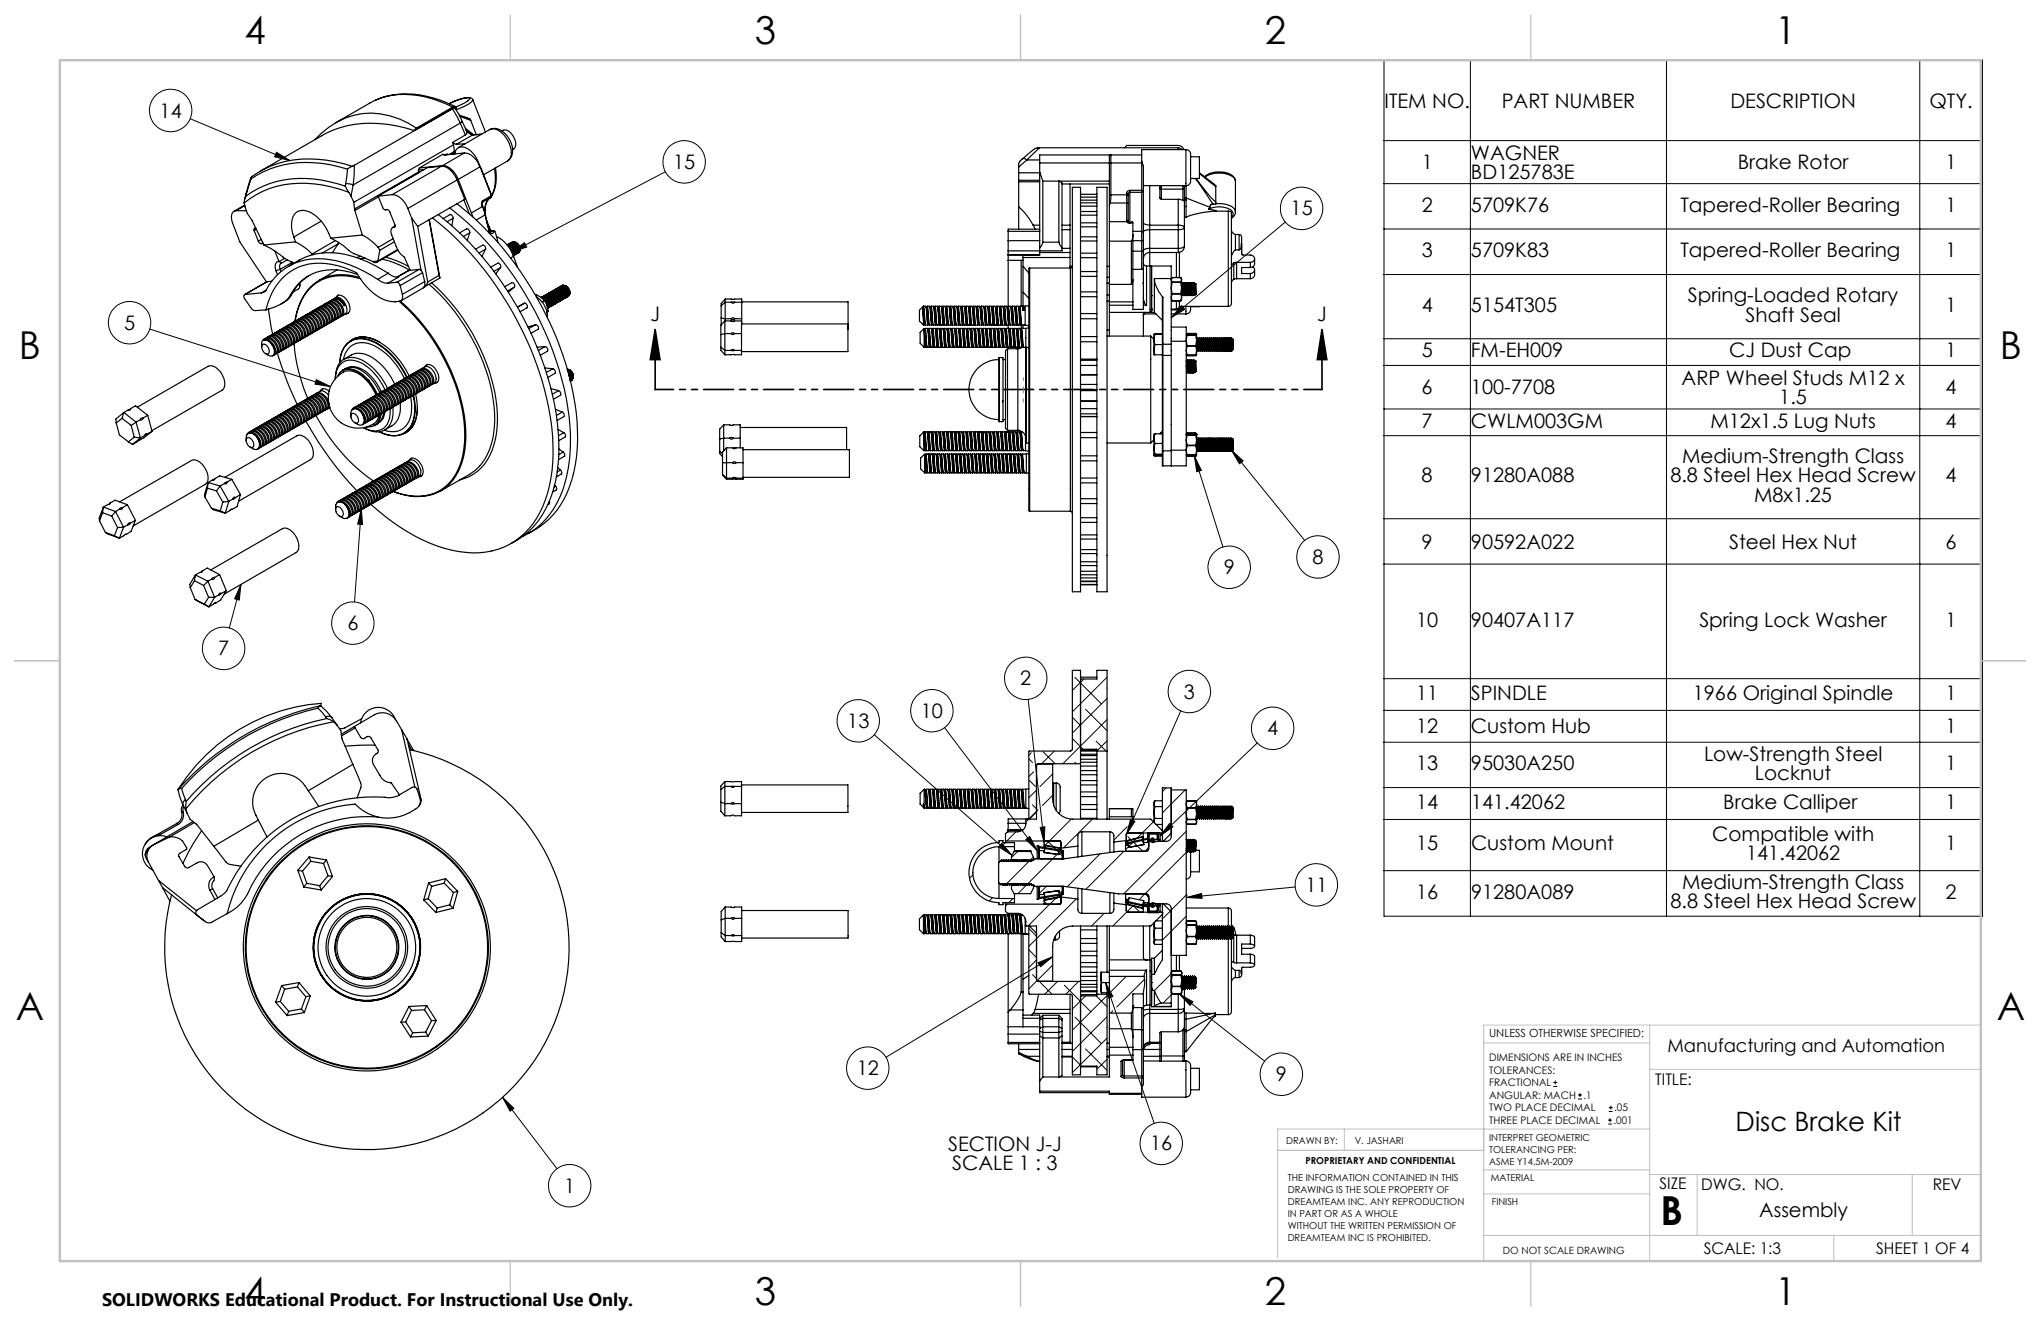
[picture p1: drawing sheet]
<svg xmlns="http://www.w3.org/2000/svg" width="432mm" height="279mm" viewBox="0 0 432 279" stroke-linecap="round" stroke-linejoin="round" font-family="sans-serif">
<defs><g id="words">
<text font-size="8.5" x="351.3" y="259">B</text>
<g font-size="8.1">
<text x="51.7" y="9.3">4</text>
<text x="159.7" y="9.3">3</text>
<text x="267.6" y="9.3">2</text>
<text x="375.6" y="9.3">1</text>
<text x="4" y="76">B</text>
<text x="423.1" y="76">B</text>
<text x="3.3" y="215.7">A</text>
<text x="422.4" y="215.7">A</text>
<text x="51.7" y="276">4</text>
<text x="159.7" y="276">3</text>
<text x="267.6" y="276">2</text>
<text x="375.6" y="276">1</text>
</g>
<text font-size="5.6" x="367.2" y="239.3">Disc Brake Kit</text>
<g font-size="4.2">
<text x="292.9" y="22.8">ITEM NO.</text>
<text x="317.7" y="22.8">PART NUMBER</text>
<text x="366.1" y="22.8">DESCRIPTION</text>
<text x="408.2" y="22.8">QTY.</text>
<text x="33.8" y="24.9">14</text>
<text x="142.4" y="35.7">15</text>
<text x="300.8" y="35.8">1</text>
<text x="311.2" y="33.8">WAGNER</text>
<text x="367.6" y="35.8">Brake Rotor</text>
<text x="411.6" y="35.8">1</text>
<text x="311.2" y="37.9">BD125783E</text>
<text x="273" y="45.6">15</text>
<text x="300.8" y="44.8">2</text>
<text x="311.2" y="44.8">5709K76</text>
<text x="355.5" y="44.8">Tapered-Roller Bearing</text>
<text x="411.6" y="44.8">1</text>
<text x="300.8" y="54.4">3</text>
<text x="311.2" y="54.4">5709K83</text>
<text x="355.5" y="54.4">Tapered-Roller Bearing</text>
<text x="411.6" y="54.4">1</text>
<text x="300.8" y="66">4</text>
<text x="311.2" y="66">5154T305</text>
<text x="357.1" y="63.9">Spring-Loaded Rotary</text>
<text x="411.6" y="66">1</text>
<text x="26.3" y="69.7">5</text>
<text x="137.6" y="67.9">J</text>
<text x="278.7" y="67.9">J</text>
<text x="369.3" y="68">Shaft Seal</text>
<text x="300.8" y="75.6">5</text>
<text x="311.2" y="75.6">FM-EH009</text>
<text x="365.9" y="75.6">CJ Dust Cap</text>
<text x="411.6" y="75.6">1</text>
<text x="300.8" y="83.4">6</text>
<text x="311.2" y="83.4">100-7708</text>
<text x="355.8" y="81.4">ARP Wheel Studs M12 x</text>
<text x="411.6" y="83.4">4</text>
<text x="376.4" y="85.5">1.5</text>
<text x="300.8" y="90.4">7</text>
<text x="311.2" y="90.4">CWLM003GM</text>
<text x="361.9" y="90.4">M12x1.5 Lug Nuts</text>
<text x="411.6" y="90.4">4</text>
<text x="355.9" y="97.9">Medium-Strength Class</text>
<text x="300.8" y="102">8</text>
<text x="311.2" y="102">91280A088</text>
<text x="353.4" y="102">8.8 Steel Hex Head Screw</text>
<text x="371.1" y="106.1">M8x1.25</text>
<text x="411.6" y="102">4</text>
<text x="277.7" y="119.3">8</text>
<text x="300.8" y="116">9</text>
<text x="311.2" y="116">90592A022</text>
<text x="365.8" y="116">Steel Hex Nut</text>
<text x="411.6" y="116">6</text>
<text x="258.9" y="121.5">9</text>
<text x="73.5" y="133.3">6</text>
<text x="299.6" y="132.5">10</text>
<text x="311.2" y="132.5">90407A117</text>
<text x="359.5" y="132.5">Spring Lock Washer</text>
<text x="411.6" y="132.5">1</text>
<text x="46.2" y="138.6">7</text>
<text x="215.9" y="145">2</text>
<text x="250.5" y="147.8">3</text>
<text x="299.6" y="148">11</text>
<text x="311.2" y="148">SPINDLE</text>
<text x="358.1" y="148">1966 Original Spindle</text>
<text x="411.6" y="148">1</text>
<text x="179.2" y="154">13</text>
<text x="194.8" y="151.8">10</text>
<text x="268.1" y="155.5">4</text>
<text x="299.6" y="155.1">12</text>
<text x="311.2" y="155.1">Custom Hub</text>
<text x="411.6" y="155.1">1</text>
<text x="360.5" y="160.9">Low-Strength Steel</text>
<text x="299.6" y="162.9">13</text>
<text x="311.2" y="162.9">95030A250</text>
<text x="371.3" y="165">Locknut</text>
<text x="411.6" y="162.9">1</text>
<text x="299.6" y="171.1">14</text>
<text x="311.2" y="171.1">141.42062</text>
<text x="364.6" y="171.1">Brake Calliper</text>
<text x="411.6" y="171.1">1</text>
<text x="299.6" y="179.9">15</text>
<text x="311.2" y="179.9">Custom Mount</text>
<text x="362.2" y="177.8">Compatible with</text>
<text x="411.6" y="179.9">1</text>
<text x="369.4" y="181.9">141.42062</text>
<text x="276.2" y="188.7">11</text>
<text x="299.6" y="190.1">16</text>
<text x="311.2" y="190.1">91280A089</text>
<text x="355.9" y="188">Medium-Strength Class</text>
<text x="411.6" y="190.1">2</text>
<text x="353.4" y="192.1">8.8 Steel Hex Head Screw</text>
<text x="181.3" y="227.4">12</text>
<text x="269.9" y="228.7">9</text>
<text x="200.6" y="243.4">SECTION J-J</text>
<text x="243.3" y="243.3">16</text>
<text x="201.5" y="247.5">SCALE 1 : 3</text>
<text x="119.4" y="252.3">1</text>
<text x="372.2" y="257.5">Assembly</text>
</g>
<text font-size="3.9" x="352.8" y="222.5">Manufacturing and Automation</text>
<text font-size="3.8" x="21.6" y="276.3">SOLIDWORKS Educational Product. For Instructional Use Only.</text>
<g font-size="3.4">
<text x="350.2" y="229.5">TITLE:</text>
<text x="351.1" y="251.6">SIZE</text>
<text x="359.9" y="251.6">DWG. NO.</text>
<text x="408.9" y="251.7">REV</text>
<text x="360.5" y="265.2">SCALE: 1:3</text>
<text x="396.9" y="265.2">SHEET 1 OF 4</text>
</g>
<text font-size="2.4" x="315" y="219.3">UNLESS OTHERWISE SPECIFIED:</text>
<g font-size="2.2">
<text x="315" y="224.5">DIMENSIONS ARE IN INCHES</text>
<text x="315" y="227.1">TOLERANCES:</text>
<text x="315" y="229.8">FRACTIONAL</text>
<text x="315" y="232.4">ANGULAR: MACH</text>
<text x="335" y="232.4">.1</text>
<text x="315" y="237.7">THREE PLACE DECIMAL</text>
<text x="315" y="235.1">TWO PLACE DECIMAL</text>
<text x="341.4" y="237.7">.001</text>
<text x="341.5" y="235.1">.05</text>
</g>
<text font-size="2.1" x="318" y="265.2">DO NOT SCALE DRAWING</text>
<g font-size="2">
<text x="272.1" y="241.9">DRAWN BY:</text>
<text x="286.6" y="241.9">V. JASHARI</text>
<text x="315" y="241.3">INTERPRET GEOMETRIC</text>
<text x="315" y="243.8">TOLERANCING PER:</text>
<text x="272.4" y="249.9">THE INFORMATION CONTAINED IN THIS</text>
<text x="276.2" y="246.3">PROPRIETARY AND CONFIDENTIAL</text>
<text x="315" y="246.3">ASME Y14.5M-2009</text>
<text x="315.4" y="249.9">MATERIAL</text>
<text x="272.4" y="252.4">DRAWING IS THE SOLE PROPERTY OF</text>
<text x="272.4" y="254.9">DREAMTEAM INC. ANY REPRODUCTION</text>
<text x="272.4" y="257.4">IN PART OR AS A WHOLE</text>
<text x="315.6" y="254.9">FINISH</text>
<text x="272.4" y="260">WITHOUT THE WRITTEN PERMISSION OF</text>
<text x="272.4" y="262.5">DREAMTEAM INC IS PROHIBITED.</text>
</g>
</g></defs>
<g fill="none" stroke="#000" stroke-width=".25">
<path d="M53.1 37.5l-1.1 3.6M53.1 37.9l-1 3.1M73.1 39.4a24.1 24.1 0 0 0-17.3-.1l-2.6 1.4-1.2 .8M73.1 39.4l.7 1.3M73.1 38.8l.8 .1 .8 .2M73.1 38.8v.6M73.5 35.8a24.4 24.4 0 0 0-17.8 .5l-2.6 1.6M73.5 35.8l-.4 3M74.5 35.2l-1 .6M74.5 35.2a24.8 24.8 0 0 0-17.8 .2l-3.4 1.9-.2 .6M74.7 39.1l-.4 2.4M75 35l-.5 .2"/>
<path d="M75 35l-.3 4.1M79.6 21.1a18.6 18.6 0 0 1 14.8 .6l1.9 .8M88.1 27.1l-.4 .5a24.9 24.9 0 0 0-18.7 .6l-14 8.1M88.1 27.1a15.8 15.8 0 0 0-16.8-1.3l-1.7 1.1-3 2.6M88.5 36l.1 .4M88.6 36.4v.1l-5.9 3.4M88.6 36.4l-13.6 7.8M88.7 35.5l-.2 .5M89.8 35.8l-1.3 .2M93.4 35.2a4 4 0 0 1 3.3 2.9M93.4 35.2l-10.4 6M93.4 35.2l-3 .3-10.4 6"/>
<path d="M93.6 35a4.1 4.1 0 0 1 3.3 3M93.6 35l-4.9 .5M93.6 35v.2M93.7 32.6l-5 2.9M94.6 32.6l-.5 .1-.4-.1M94.6 32.6l-.3 .2M94.6 32.6v.1M95.7 23l.5-.1 .2 .1 1.4 2.7M95.7 23l1.7 3M95.7 23h.1M95.7 23l-20.7 12M95.7 30.1l.9 .4"/>
<path d="M95.7 30.1l.3 .5M95.8 22.6a19.9 19.9 0 0 0-15.4-1.8l-2.2 1-7.2 4.2M95.8 22.6h.6v.6M95.8 22.6l-7.7 4.5M96 30.6l-21.1 12.2M96 30.6l.1 1.4M96.1 32l.1 .3M96.1 32l-1.1 .7M96.2 32.6a1.59 1.59 0 0 1 .9-1.4 1.59 1.59 0 0 1 1.7 .2l1.4 1.2 .7 1.1 .5 1.2M96.2 22.9l-.5 .1M96.2 32.3v.1M96.2 32.3l-.5 .3"/>
<path d="M96.4 22.6a4.6 4.6 0 0 0 3-1.8 7 7 0 0 0-4.4 1.1l1.2-.5a5.7 5.7 0 0 1 3.5-.7l.3 .5a6.1 6.1 0 0 1-3.5 2M96.7 38.1l-10.4 6M96.7 38.1l1.6 4.1-9.9 5.7M96.9 38l2.8 7M96.9 38h-.2M97 31.2l6.6-3.8a2.37 2.37 0 0 1 2.6 .8 5.5 5.5 0 0 1 1.8 5l-.6 .8-5.1 3M97.2 24.3l1.2 .5M97.3 24.6l2.3 .9M97.4 26l1.1 2.5M97.4 26l-22.7 13.1M97.8 25.7l-.4 .3M97.8 25.7l.9 2"/>
<path d="M98.2 32.3a4 4 0 0 1 3.2 2.6M98.2 32.3l-4.1 .5-.4-.2M98.2 32.3l-4.6 2.7M98.4 24.8l1 .4 .2 .3M98.4 30.4l-1.8 .1M98.5 27.1l1.7 1.4-.5-.1-.6-.5M98.5 28.5l-2.8 1.6M98.6 27.4l.5 .5M98.7 27.7v.4M98.7 27.7l.3 .3M98.7 28.1l-.2 .4M99 28l1 .5"/>
<path d="M99 28l-.3 .1M99.1 27.9l-.1 .1M99.6 25.5l1.2 3M100 28.5l1.9-.1zM100 21.1l2.7 6.8M100 28.5l-3.4 2M101.4 34.9l.2 .4M101.4 34.9l.2 .3M101.6 35.2l2.4 6.1M101.6 35.3l-4.7 2.7M101.6 35.3l2.4 6.1M101.6 35.2v.1"/>
<path d="M102.7 27.9h.1M103.5 27.4a2.6 2.6 0 0 1 3.4 .9 4.4 4.4 0 0 1 1.1 5.1l-.6 .6M104.6 35.6a8.8 8.8 0 0 1-.6 5.7M104.8 35.5a8.3 8.3 0 0 1-.8 5.9M106.2 27.7a1.74 1.74 0 0 1 2.4 1.1l.2 .5a1.65 1.65 0 0 1-.4 2.3M215.5 38.1v.4M215.5 38.5v10M215.5 36.5h4.5M215.5 38.5h4.5M215.5 38.1h4.5M215.8 34.1l-.3 .6v3.4M216.3 33.6l-.5 .5"/>
<path d="M217.2 33.8l-1.7 1.5M217.2 33.8h2.8M219.9 31.3a2.32 2.32 0 0 0-2 .9l-1.5 1.4 .4-.1 .4 .3M219.9 31.3l-2.7 2.5M219.9 31.3h29.4M220 34.5v-1.7h14.7v1.7M220 34.5v14M220 36.4l.6 1.9M220 34.5h14.7M220.6 38.3v12.9M220.6 38.3h14.1M224.7 38.9h10"/>
<path d="M226.4 38.9v8.7M226.9 39.6h1.7v85.6h-1.7zM232.1 39.6h2.1v85.6h-2.1zM234.7 34.5v9M235 32.8v1.7M235 32.8h6.5M235 32.8l-.3 .3M235 34.5l-.3 .1M235 34.5v6.7M235 34.5h6.5M237.9 31.3l.5-.5h10.9a1.35 1.35 0 0 1 1.2 .8M241.5 34.1v.4"/>
<path d="M241.5 34.5v6.2M241.5 34.5h.2M241.5 34.1l.2 .4M241.7 34.5l.2 .6v5.3M241.9 39.3h9M243.2 39.3v8.3M245.4 39.7l.3 .3M245.4 39.3v.4M245.4 39.7v2.2l.3 .3M245.7 39.3v.7M249.3 31.3l.8 .3M249.3 31.3v.3"/>
<path d="M250.3 39.3v.7M250.6 39.7l-.3 .3M250.6 39.3v.4M250.6 39.7v12.4M250.9 31.6a1.23 1.23 0 0 1 1 1.7v4.6a1.08 1.08 0 0 1-1 1.4M250.9 31.6h-9.4v2.5M250.9 31.6v7.7M250.9 39.3v2.6M251.9 33.2h1.9v4.5h-1.9M252.9 37.7l3.7 5.4M253 37.7l2.3 3 1.9 2.1M253.8 36.5l3.1 2.5"/>
<path d="M253.8 36.7l3.4 2.8M254.8 37.4a5 5 0 0 1 6.3 .1l.3 .8M254.9 37.5a5.5 5.5 0 0 1 6.3 .2l.2 .6M256.9 39l.3 .3v.2M257.2 39.5v3.3M261.4 38.3v6.5M50 44.6a1.38 1.38 0 0 0-1 2l1.7 4.6 5.7 8.4M50 44.6h2.1M51.6 42.9a6.8 6.8 0 0 0 1.6 3.6l2.6 5.3M51.8 43.4l-2.3 1.3M51.8 43.5l-1.8 1.1M52 41.5l-.4 1.4"/>
<path d="M52 41.1l-.3 1.1M52.1 41l-.1 .1M52.1 41l-.1 .5M53.8 48.8l.8 2.2M54.1 48.3l-.3 .1v.4M54.2 48.5l-.4 .3M54.6 51l.3 .4 .4 .1M55.3 50.6l-.7 .4M55.6 51.4l-.3 .1M55.7 51.5h-.4M55.8 51.8a18.3 18.3 0 0 1 4.5 2.9l.4 .3M56.5 59.6l-4.8 2.7"/>
<path d="M56.5 59.6l-4.7 2.7M57.5 59.5l-1 .1M58.1 53.1l.9 2.2M58.4 57.3l.3 .8M59 55.3a1.22 1.22 0 0 0-.6 2M59 55.3h.1M59.1 55.3l.4 .4M59.3 57l-.9 .3M59.3 57l.1 .4M59.5 55.7a.96 .96 0 0 0-.2 1.3M60.2 54.6l-1.1 .7M60.7 55l1.5 .7"/>
<path d="M60.7 55l-1.2 .7M61.1 56.3a15 15 0 0 1 15.2-1.5 32.6 32.6 0 0 1 5.8 3M61.6 55.4l.1 .2M61.7 55.6l-2.4 1.4M61.7 55.6l.1 .3M61.7 55.4v.2M61.8 55.5l.1 .3M62.2 50.1a4.8 4.8 0 0 1 .4-5.1 3.5 3.5 0 0 1 4.5 .9l.6 .6a10.9 10.9 0 0 1 2.3 3.9M62.2 50.1l.3 1.1M62.5 51.2l2.4 1.5 1.1 1M62.5 51.2l-6.7 .6M63.3 60l.1 .4-.1 .5-1.3 .9"/>
<path d="M63.4 59.9v.6M65.4 58.2l-.1 .1a10 10 0 0 0-3.8 4.3M66 53.7l.1 .2M67.5 59.3a11.5 11.5 0 0 0-5.1 8.6M67.9 46.8l-5.7 3.3M70 50.4a20 20 0 0 1 4.5 3.1l4.4 1.8M71 50.9l-5 2.8M71.3 57.1l-3.8 2.2M71.5 51.6l-1.2 1.8M71.5 51.6l-3.3 1.9M71.6 51.3l-.1 .3M73.8 40.7a23.9 23.9 0 0 0-18.3-.2l-2.6 1.5-1.3 .9"/>
<path d="M73.8 40.7l.5 .8M74.3 41.5l.6 1.3M74.9 42.8l.1 1.4M75 44.2l.1 .3M75.1 44.5l1.6 5.2M75.7 58.1a12.1 12.1 0 0 0-10.7 .4 10 10 0 0 0-3.8 4.3M76 58.7a10.5 10.5 0 0 0-8.5 .6M76.2 58.9a10.2 10.2 0 0 0-10.7 2.1 12.5 12.5 0 0 0-3.1 6.9M76.3 54.2l-.9 .3M76.7 49.7l1.2 .7 2.1 1.9M76.7 49.7l-6.7 .7M77.3 54.6l-1 .2"/>
<path d="M79.9 59.1a22.1 22.1 0 0 0-14-4.3 12.2 12.2 0 0 0-9.8 6.8l-.8 .3M79.9 59.1a3.4 3.4 0 0 0 2.2 .8M79.9 55.2a.62 .62 0 0 1-1 .1M79.9 55.2l-1 .1M80 41.5l1.1 2.6 .4 .3h.7l.2 .3 1.2 2.9-.2 .5M80 52.3l.3 .7M80.1 41.6l-5 2.9M80.3 53l-.4 2.2M80.9 54.8l.1 .1a18.9 18.9 0 0 1 5.7 2.3M81.6 54.4h.1a19.6 19.6 0 0 1 4.7 1.9M82.1 57.8a3.1 3.1 0 0 0 2.2 .8l-2.2 1.3M82.1 57.8l-2.2 1.3"/>
<path d="M83 41.2a4.1 4.1 0 0 1 3.3 2.9M83 41.2l-3 .3M83.2 48.1a1.11 1.11 0 0 0-.3 1.6l.9 2.4a5.3 5.3 0 0 0 1.8 2.4l1.2 2.7M83.2 48.1h.2M83.2 50.5l-3.2 1.8M83.4 51.2l-3.1 1.8M83.5 48l-.1 .1M83.6 47.9l-.4 .2M83.6 47.8l-.6 .4M84 59.7l.5 .3 .2 .4M84 59.7l-1.9 .2M84.1 52.8l-4.2 2.4"/>
<path d="M84.2 52.9l-4.5 2.6M86.3 44.1l.8 2M86.5 57.2l-2.5 1.4M87.1 46.1l2 11M87.1 46.1l1.3 1.8M88.4 47.9l2.1 11.8M88.7 57l.4 .1M88.7 57l-2.2 .2M88.7 57l-4.7 2.7M89.1 57.1l.3 .6M89.4 57.7l-4.7 2.7M89.4 57.7l.5 1.8"/>
<path d="M89.9 59.5v.8l-.3 .6-4.8 2.7M89.9 59.5l-4.8 2.8M90.5 59.7l-.3 .5-.5 .5M90.8 46.5l2.1 11.7M90.8 46.5l2.3 12.3M91.3 59.8a42.2 42.2 0 0 1 13.8 26.3 17.2 17.2 0 0 1-2.7 12.1 9.4 9.4 0 0 1-5.1 3.3M91.5 46.1a69.6 69.6 0 0 1 25.2 44.2 32 32 0 0 1-2.5 18.1 15.3 15.3 0 0 1-17.1 8.3 37.5 37.5 0 0 1-18.6-10l.3-.2M92.7 45.4a69.3 69.3 0 0 1 25.2 44.2 33 33 0 0 1-1.9 16.8 16.7 16.7 0 0 1-7.8 8.5M92.9 58.2l.2 .6M92.9 58.2l-2.4 1.5M93.1 58.8l-3.4 1.9M95.1 44a69.3 69.3 0 0 1 25.3 44.2 33.1 33.1 0 0 1-1.9 16.8 16 16 0 0 1-7.9 8.5"/>
<path d="M95.8 46.2l-.1-.6-.5-.2-1.4 .8M95.8 46.2l-.2 1.5M95.8 46.2l-1.2 .7M96.7 43.1a69.3 69.3 0 0 1 25.2 44.2 32.2 32.2 0 0 1-2.5 18.2 16.7 16.7 0 0 1-7.6 7.3M97.3 49.2l1.5-.8 .4 .3 .2 .5M98.1 42.3l1.2 2.9M99.4 49.2l-.6 1.6M99.4 49.2l-1.4 .8M99.7 45l.3 .9M100.6 52.7l1.5-.8a.62 .62 0 0 1 .6 .8M101.9 43.3l.2 .4M102 43.2l-.1 .1"/>
<path d="M102 43.2l.1 .4M102.1 43.7l.6 1.7M102.1 43.7l-2.4 1.3M102.1 43.6l.6 1.6M102.1 43.6v.1M102.1 42.7l-.1 .5M102.1 42.7v.1M102.2 42.4l-.3 .4v.5M102.2 42.4l-.1 .3M102.7 45.4l.8 3.6M102.7 45.2l.8 3.6M102.7 45.4l-1.9 1.1"/>
<path d="M102.7 45.2v.2M102.7 52.7l-.7 1.6M102.7 52.7l-1.3 .8M103 46.7l.6 1.5M103.3 47.8l.1 .4M103.4 48.2l.4 .7M103.4 48.2h.1M103.5 48l.4 .8M103.5 49l.1 .2M103.5 48.1l-.1 .1M103.5 48.8l.4 .2M103.5 48.8v.2"/>
<path d="M103.6 49.2l-.1 .1M103.7 41.8l-.1 .1M103.8 41.8a3.2 3.2 0 0 0-1.2 3M103.8 56.5l1.5-.8a.68 .68 0 0 1 .6 .9M103.9 41.7a3.5 3.5 0 0 0-1.2 3.9M103.9 49h-.2M103.9 41.7l-1.8 1M104 41.4l-1.8 1M104 41.4l-.1 .3M104 41.3l-.1 .4M104 41.3v.1M104.2 48.8l-.3 .2"/>
<path d="M104.4 48.8l-.8 .1 .6-.1M104.5 48.8l.5 1.1 .3 1.4M104.5 48.8a.49 .49 0 0 1-.3 .5 .49 .49 0 0 1-.6-.1M104.5 48.8h-.3M105.1 50.1a7.3 7.3 0 0 1 3.6 4.1M105.9 56.6l-1 1.3M105.9 56.6l-1.4 .8M107.2 51.7l.5 .4 .7 1M107.4 51.8h.7M107.4 51.8l.4 .1zM107.4 51.7l.7 .1M107.7 51.5l.7 .1"/>
<path d="M107.8 52a1.64 1.64 0 0 1 .8 2M107.8 51.9a1.61 1.61 0 0 1 .8 2.2M107.8 51.9v.1M108 51.4h.7M108.1 51.8a1.54 1.54 0 0 1 .7 2.2h-.1M108.1 51.8h.1M108.1 51.6l.3 .1M108.1 51.8a1.55 1.55 0 0 1 .8 2.1M108.3 51.2l.7 .1M108.4 51.6l-.4-.1-.4 .2M108.4 51.6a1.61 1.61 0 0 1 .7 2.2h-.1M108.4 53.1h.1"/>
<path d="M108.4 51.6h.1M108.4 53.1l-.2 .1M108.4 51.6a1.59 1.59 0 0 1 .8 2.2M108.4 53.1l.3 1.1M108.4 52.5l.7 .8M108.7 51.5l-.4-.2-.5 .2M108.7 51.5a1.57 1.57 0 0 1 .7 2.1l-.1 .1M108.7 54.2l.8 2.4M108.7 54.2l-.7 .4M108.7 51.2l.5 .1M108.7 51.4a1.59 1.59 0 0 1 .8 2.2M108.7 51.4v.1"/>
<path d="M108.9 51.3l-.3-.1-.4 .2M108.9 51.3a1.55 1.55 0 0 1 .8 2.1M109 51.3a1.52 1.52 0 0 1 .9 2.1h-.2M109 51.3h-.1M109.2 51.3a1.59 1.59 0 0 1 .8 1.6M109.2 51.3l.5 .5 .3 .9M109.7 53.4l-.1 .1M213.3 50.9v2.2M213.3 53.9h.1M213.3 53.9v1.2M213.3 55.1v9.7M213.3 55.1h3.1"/>
<path d="M213.3 48.9h6.7M213.3 50.9h6.7M213.3 48.9v2M213.3 53.1v.8M213.3 53.9h6.7M215.5 43.7l2.2 2.5 .9 1.4M216 55.1v9.7M216.4 53.9v1.2M216.4 55.1v9.8M216.4 56.3l1.3 1.5M216.4 54.5h10M217.8 56.7l-.1 .1v51.2l.1 .1"/>
<path d="M217.8 56.7v51.4M217.8 56.7h8.6M218.6 47.6l.4 .9M218.6 47.6h1.4M220 50.9v3M220 48.5h-6.7v.4M220 48.5v.4M220 53.9h-3.6M220 48.9v2M220 53.4h6.4M220.6 51.2l-.6 1.2M220.6 51.2h3.4"/>
<path d="M224 51.2l.7 1.2M224 51.2v-12.9l.7 .4v13.7M224.7 52.4v.7h-11.4M224.7 48.6h1.7M224.7 52.5h1.7M224.7 47.6h1.7M226.4 47.6v1M226.4 52.5v.9M226.4 53.4v1.1M226.4 48.6v3.9M226.4 54.5v2.2M226.4 56.3h.5"/>
<path d="M226.4 56.7v51.4M226.9 56.3l-.5 .4M228.6 57.4h3.5M228.6 53.6h3.5M228.6 50.1h3.5M228.6 47.1h3.5M228.6 44.7h3.5M228.6 42.9h3.5M228.6 41.7h3.5M228.6 41.1h3.5M228.6 51h3.5M228.6 58.5h3.5"/>
<path d="M228.6 54.5h3.5M228.6 48h3.5M228.6 45.5h3.5M228.6 43.6h3.5M228.6 42.3h3.5M234.2 59.9h.5M234.2 58.7h.5M234.2 56.3h.5M234.7 46.9v4.1M234.7 43.5v3.4M234.7 51h4.7M234.7 51v9.1"/>
<path d="M234.7 46.9h3.7M234.8 42.9l-.1 .6M234.8 42.9h3.6M235 41.2l-.2 1.7M235 41.2h3.4M238.4 42.9v3.7M238.4 46.6v.3M238.4 41.2v1.7M238.4 42.9l.3 .1M238.4 46.6l.3 .1M238.4 41.2l.3 .2M238.4 40.9v.3"/>
<path d="M238.4 40.9l.3 .1M238.4 46.9a.69 .69 0 0 0 1.2 .1M238.7 43v3.7M238.7 46.7l.1 .3 .2 .1M238.7 41.4v1.6M238.7 41v.4M239 40.7h-.2l-.1 .3M239 40.3h-.1a.54 .54 0 0 0-.5 .6M239 40.7v6.4M239 40.7h2.5M239 40.3h2.5l.4 .1M239 40.3v.4"/>
<path d="M239.4 51v9.1M239.6 47l.1 2.7M239.6 47l-.6 .1M239.7 49.7l-.3 1.3M239.7 59.2l-.1 .6-.2 .3M239.7 59.2v4.7M239.7 49.7v9.5M239.7 48.9h1.8M239.7 57h1.8M239.7 50.9h1.8M239.7 53.1h1.8M241.5 48.9l.4 .3"/>
<path d="M241.5 40.7v8.2M241.5 53.1v3.9M241.5 50.9v2.2M241.5 48.9v2M241.8 59.8l.1 .3M241.9 55.6a.61 .61 0 0 0 .7 .7M241.9 40.4l-.4 .3M241.9 40.4v8.8M241.9 53v10M241.9 56.8l-.4 .2M241.9 53l-.4 .1M241.9 50.9h-.4"/>
<path d="M241.9 50.9v2.1M241.9 49.2v1.7M241.9 47.1a1.37 1.37 0 0 0 1.3 .5M242.6 56.3v8.3M242.6 56.3h.7M243.2 52.5a1.38 1.38 0 0 0-1.3 .5M243.2 48.6a1.38 1.38 0 0 0-1.3 .4M243.2 47.6v1M243.2 52.5v.9M243.2 53.4a1.33 1.33 0 0 0-1.3 1.3M243.2 53.4v2.9M243.2 48.6v3.9"/>
<path d="M243.2 48.6h6.1M243.2 52.5h6.1M243.2 47.6h6.1M243.2 53.4h6.1M243.3 56.3l.3 .3v9.2l-.3 .3M243.3 56.3v9.8M244.2 58.9a6.5 6.5 0 0 0 1.8 4M244.2 58.9v7.2M244.2 58.9h3.6M245.7 40h4.6M245.7 40v2.2M245.7 42.2h3.6"/>
<path d="M247.8 58.9v-2.6h-4.2v9.8h.6M247.8 58.9v13.9M247.8 59l.1-.2-.1 .4 .2 .5M248 59.7h.1M248 58.7h1.8l.2 .5M248 59.7l-.2 1.2 .2 1.2M248 59.7h1.8M248.9 53.4v5.3M249.3 42.2l1 .2M249.3 47.6a1.09 1.09 0 0 1 1.3 .6l-.4 .3-.9 .1M249.3 47.6v1M249.3 52.5v.9"/>
<path d="M249.3 42.2v5.4M249.3 48.6v3.9M249.5 53.3v5.4M249.8 59.7h.1M249.8 59.7l.2 1.2M249.9 58.8l.1 .4M250 59.2v1.7M250 59.2l-.2 .5M250 59.8l.3 2.7M250 59.8v.2M250 59.8h.1M250 59.8v.1"/>
<path d="M250.1 59.8l.2 .3M250.1 59.8l.2 2.7M250.3 42.4l.3 .1M250.3 40v2.4M250.5 59.8l-.2 .3M250.5 59.8l.2 2.7M250.5 59.8h.1M250.5 59.8v.1M250.5 59.8l.2 .3M250.6 52.1a1.36 1.36 0 0 1-1.3 .4M250.6 52.1a1.33 1.33 0 0 1-1.3 1.3M250.6 46h.3"/>
<path d="M250.6 41.9h.3M250.6 42.3h.3M250.6 43.7h.3M250.9 59.8l-.2 .3M250.9 59.8h.1M250.9 59.8v.1M250.9 59.8l.2 2.7M250.9 41.9v.4M250.9 43.7v2.3M250.9 42.3v1.4M250.9 41.9l5.1 2M251 59.8l.1 .3"/>
<path d="M251.3 59.8l-.2 .3M251.3 59.8v.1M251.3 59.8h.1M251.4 59.8l.1 .3M251.4 59.8l.2 2.7M251.7 59.8l-.1 .3M251.7 59.8l.2 2.7M251.7 59.8h.1M251.7 59.8v.1M251.8 59.8l.2 .3M251.8 59.8l.2 2.7M252.1 59.8l-.1 .3"/>
<path d="M252.1 59.8l.2 2.7M252.1 59.8v.1M252.1 59.8h.1M252.2 59.8l.2 1 .2 1.4-.2 .3M252.2 59.8l.2 2.7M252.6 59.8l-.2 .3 .1 1.5 .3 .9M252.6 59.8l.1 2.3M252.6 59.8v.1M252.6 59.8h.1M252.6 59.8l.2 .4 .2 2M252.6 59.8l.1 1.4M255.7 44.2l1.5 .3v.2"/>
<path d="M255.7 44.2a4.6 4.6 0 0 1 5 .6 .87 .87 0 0 1-.2 1.2M256 43.9l-.3 .3M256.1 43.3l-.1 .6M256.6 43.1l-.5 .2M256.6 43.1l.1 .1M256.7 43.2l-.6 .1M257.2 44.7l-2.7 .2a10.8 10.8 0 0 0-3.6 1.1M257.2 42.8v.3l-.5 .1M257.2 43.1a4.2 4.2 0 0 1 4.1 1.3l.1 .4M257.2 44.7h2.7M259.9 44.7l.5 .1 .1 .2v17.9a2.04 2.04 0 0 1-.3 1.8l-.3 .1M259.9 44.7v20.1"/>
<path d="M260.5 48.8l.2 .4 .7 .4M261 55.6l-.5 .7M261 59.1l-.5 .6M261 55.6v3.5M261.4 44.8a1.47 1.47 0 0 1-.9 1.4M261.4 52.8l-.4 .4-.5 1M261.4 49.6v3.2M261.4 49.6h.7M261.4 52.8h.7M261.6 55.5l-.6 .1M261.6 58.9l-.6 .2M261.6 55.5h2.9"/>
<path d="M261.6 55.5v3.4M261.6 58.9h2.9M262.1 49.6l.4 .1 .2 .4v3.6M262.1 52.8l.3-.1 .3-1.1v2.1M262.1 49.6v3.2M262.7 53.7l.2 .2h1.6a.79 .79 0 0 1 .9 .8 .79 .79 0 0 1-.9 .8M264.5 56.6h-1.8v1.3h1.8M264.5 55.5v1.1M264.5 57.9v1M265 56.4a.76 .76 0 0 1 .4 1 .76 .76 0 0 1-.9 .5M265.4 54.7v1.1a.85 .85 0 0 1-.9 .8M265.4 57.1v1.1a.92 .92 0 0 1-.9 .7"/>
<path d="M51.8 62.3a.57 .57 0 0 0 0 .9l1.2 1.8a1.25 1.25 0 0 0 1.1 .7l2.2-.2M55.3 61.9l-3.5 .4M55.5 73l.1-.2a1.36 1.36 0 0 1 1.2 2 1.28 1.28 0 0 1-1.3-1.8zM55.8 71.9a1.92 1.92 0 0 1 1.9 1.4 1.48 1.48 0 0 1-.1 2 1.73 1.73 0 0 1-1.4-.5M55.8 71.9a1.45 1.45 0 0 1 1.7 .7 1.91 1.91 0 0 1 .5 2.3M56.1 71.6a1.47 1.47 0 0 1 1.8 .7 2.24 2.24 0 0 1 .6 2.4l-.2 .2M56.1 71.6l-.3 .2M56.3 71.5a1.81 1.81 0 0 1 2.3 1.3 1.29 1.29 0 0 1-.2 2M56.3 61.3l-1 .6M56.6 71.3l-.3 .2M56.7 71.8a.86 .86 0 0 0-1 0 .86 .86 0 0 0-.3 .9v.7M56.7 71.8l-.9 .1"/>
<path d="M56.7 71.8a2.69 2.69 0 0 1 1.5 3.1l-.4 .3M56.7 71.3a1.41 1.41 0 0 1 1.8 .7 2.24 2.24 0 0 1 .6 2.4l-.2 .1M56.8 65.3l.9 5.3M57.2 70.9l-.3 .3a1.09 1.09 0 0 1 1.3 .2 2.63 2.63 0 0 1 1.1 2.9l-.4 .2M57.2 71a2.17 2.17 0 0 1 2.6 2v.6l-.1 .5-.5 .3M57.4 70.8a1.44 1.44 0 0 1 2.3 .5 2.24 2.24 0 0 1 .6 2.4l-.3 .2M57.5 70.8a1.81 1.81 0 0 1 2.3 1.4l.3 1.3-.2 .4-.4 .3M58.3 70.3l-.3 .2a1.09 1.09 0 0 1 1.3 .2 2.63 2.63 0 0 1 1.2 2.9l-.4 .2M58.3 74.9l-.3 .2M58.4 70.3a2.17 2.17 0 0 1 2.5 2l.1 .7-.2 .4-.5 .4M58.6 70.2a1.37 1.37 0 0 1 1.9 .7 2.24 2.24 0 0 1 .6 2.4l-.4 .2M58.7 74.6l2.4 7 1.8 3.9"/>
<path d="M58.9 74.6l-.3 .2M58.9 70l-.3 .1M58.9 70a1.47 1.47 0 0 1 1.9 .7 2.24 2.24 0 0 1 .6 2.4l-.2 .1M59.2 69.8a1.81 1.81 0 0 1 2.3 1.4l.3 1.3-.2 .5-.3 .2M59.5 69.6a1.44 1.44 0 0 1 1.9 .7 2.24 2.24 0 0 1 .6 2.4l-.2 .2M59.5 69.6l-.3 .2M59.8 69.5a1.09 1.09 0 0 1 1.3 .2 2.69 2.69 0 0 1 1.1 2.9l-.4 .2M60.1 73.9l-.4 .2M60.1 69.3l-.3 .2M60.1 69.3a1.43 1.43 0 0 1 1.8 .7 2.24 2.24 0 0 1 .6 2.4l-.1 .1M60.3 69.2a1.38 1.38 0 0 1 1.9 .6 2.28 2.28 0 0 1 .6 2.5l-.4 .2M60.7 69a1.44 1.44 0 0 1 1.8 .7 2.24 2.24 0 0 1 .6 2.4l-.2 .1"/>
<path d="M60.7 68.9l-.4 .2M60.9 68.8a1.09 1.09 0 0 1 1.3 .2 2.69 2.69 0 0 1 1.2 2.9l-.4 .3M61.2 73.2l-.3 .2M61.2 62.8a9.2 9.2 0 0 1-4.9 2.7M61.2 68.7a2.18 2.18 0 0 1 2.6 2l-.1 1.1-.5 .3M61.2 68.6l-.3 .2M61.5 62.6l-.8 .9-1.2 .8M61.5 62.6l-.3 .2M61.8 72.9l-.3 .2M62.2 72.7a34.2 34.2 0 0 0 2.9 11.6M62.4 72.6l-.4 .2M62.6 67.8a1.44 1.44 0 0 1 2.2 .5 2.24 2.24 0 0 1 .6 2.4l-.2 .2"/>
<path d="M62.7 67.8a1.81 1.81 0 0 1 2.2 1.4l.4 1.3-.2 .4-.4 .3M62.9 72.2l-.3 .2M63.2 67.5a1.09 1.09 0 0 1 1.3 .2 2.63 2.63 0 0 1 1.2 2.9l-.4 .2M63.5 67.3l-.3 .2M63.6 67.3a2.17 2.17 0 0 1 2.5 2.1l.1 .6-.4 .6M63.7 71.8l.4-.3a1.37 1.37 0 0 0 0-1.9 2.07 2.07 0 0 0-2.3-1.3l-.3 .2a1.81 1.81 0 0 1 2.3 1.3 1.29 1.29 0 0 1-.2 2M63.8 67.2a1.32 1.32 0 0 1 1.9 .7 2.24 2.24 0 0 1 .6 2.4l-.4 .2M64.1 67a1.47 1.47 0 0 1 1.9 .7 2.24 2.24 0 0 1 .6 2.4l-.2 .1M64.1 67l-.3 .1M64.3 71.4l.4-.2a1.37 1.37 0 0 0 0-1.9 2.06 2.06 0 0 0-2.3-1.4l-.3 .3a1.48 1.48 0 0 1 1.8 .7 2.28 2.28 0 0 1 .6 2.4l-.4 .2M64.4 66.9a1.81 1.81 0 0 1 2.3 1.3l.3 1.3-.2 .5-.3 .2M64.7 66.6a1.44 1.44 0 0 1 1.9 .7 2.24 2.24 0 0 1 .6 2.4l-.2 .2"/>
<path d="M64.7 66.6l-.4 .2M65.3 66.3l-.4 .2a1.09 1.09 0 0 1 1.4 .2 2.69 2.69 0 0 1 1.1 2.9l-.4 .2M65.3 70.9l-.4 .2M65.3 66.3a2.17 2.17 0 0 1 2.5 2 1.09 1.09 0 0 1-.6 1.5M65.8 70.6l-.3 .2M66.1 65.8a1.45 1.45 0 0 1 2.2 .5 2.28 2.28 0 0 1 .6 2.5l-.5 .3M66.1 65.8a1.48 1.48 0 0 1 1.9 .7 2.35 2.35 0 0 1 .5 2.5l-.3 .2M66.4 70.2l-.3 .2M66.7 65.5a1.81 1.81 0 0 1 2.3 1.4 1.29 1.29 0 0 1-.2 1.9M66.7 65.5a1.2 1.2 0 0 1 1.6 0 2.6 2.6 0 0 1 1.2 2.9l-.2 .1M67 69.9l-.4 .2M67.3 65.2a1.34 1.34 0 0 1 1.8 .7 2.28 2.28 0 0 1 .6 2.4l-.3 .2"/>
<path d="M67.6 65a1.47 1.47 0 0 1 1.9 .7 2.28 2.28 0 0 1 .6 2.4l-.3 .1M67.6 64.9l-.4 .3M67.8 69.4l.3-.2a1.37 1.37 0 0 0 .1-1.9 2.06 2.06 0 0 0-2.3-1.4l-.4 .3a1.34 1.34 0 0 1 1.9 .7 2.28 2.28 0 0 1 .6 2.4l-.4 .2M67.8 64.8a1.09 1.09 0 0 1 1.3 .2 2.69 2.69 0 0 1 1.2 2.9l-.4 .3M68.2 64.6l-.4 .2M68.2 64.7a1.43 1.43 0 0 1 1.8 .6 2.24 2.24 0 0 1 .6 2.4l-.2 .2M68.4 64.5a1.81 1.81 0 0 1 2.3 1.4 1.29 1.29 0 0 1-.2 1.9M68.7 64.3l-.3 .2M68.8 64.3a2.17 2.17 0 0 1 2.5 2.1l.1 .6-.4 .6M69 64.2a1.32 1.32 0 0 1 1.8 .7 2.24 2.24 0 0 1 .6 2.4l-.3 .2M69.3 68.6l-.3 .2M69.3 64a1.47 1.47 0 0 1 1.9 .7 2.24 2.24 0 0 1 .6 2.4l-.2 .1"/>
<path d="M69.3 64l-.3 .1M69.8 68.3l-.3 .1M69.9 63.6l-.3 .3a1.81 1.81 0 0 1 2.3 1.3l.3 1.3-.2 .5-.4 .2M69.9 63.6a1.41 1.41 0 0 1 1.9 .7 2.24 2.24 0 0 1 .6 2.4l-.3 .2M70.1 63.5a1.04 1.04 0 0 1 1.3 .2 2.71 2.71 0 0 1 1.2 2.9l-.4 .3M70.4 67.9l-.3 .2M70.4 63.3l-.3 .2M70.5 63.3a1.48 1.48 0 0 1 1.9 .7l.4 .7 .2-.2M70.7 63.1l.3-.1a1.96 1.96 0 0 1 2.2 1.6 1.39 1.39 0 0 1-.8 2.2M70.7 63.2a1.34 1.34 0 0 1 1.9 .7l.4 .6M71 67.6l-.3 .2M71.2 62.8a1 1 0 0 1 1.6 0 2.9 2.9 0 0 1 1.1 3.2l-.6 .4"/>
<path d="M71.3 63.3a2.1 2.1 0 0 1 1.6 1.3M71.4 79.6a2.51 2.51 0 0 1 3.4-1.3 9.4 9.4 0 0 1 5 5.2M71.6 62.4l-.7 .6M71.6 62.4l-.1 .1M71.6 67.2l-.3 .3M72.2 66.9l-.4 .2M72.5 78.3a3.4 3.4 0 0 1 3.6 .5 10.4 10.4 0 0 1 3.7 4.6 1.95 1.95 0 0 1 2.6 1.7l.1 1.2-.4 .3M72.5 78.3a3.4 3.4 0 0 1 4.1 .2 10.8 10.8 0 0 1 3.8 4.6l.1-.1a1.82 1.82 0 0 1 2.2 1.1 1.66 1.66 0 0 1 .1 2.2h-.1M72.5 78.3l-.1 .1M72.6 76.1a4.1 4.1 0 0 1 6-3.2 14.3 14.3 0 0 1 7 7.2M72.7 76a4.7 4.7 0 0 1 4-1.2 11.1 11.1 0 0 1 6.8 6.5M72.9 64.6h-.2"/>
<path d="M73 64.5l-.1 .1M73.6 77.8a4.3 4.3 0 0 1 4.5 1.4l1.7 2 .9 1.7M73.6 66.3l-.7 .2M73.9 72.2a4.8 4.8 0 0 1 5.2-.4 16.2 16.2 0 0 1 7.5 7.7M74.6 77.5l-.2 .2M74.6 71.8l-.3 .2M75 71.6l-.8 .5a5.1 5.1 0 0 1 5.7 .1l.4 .2M83.5 63.8h.1M83.5 63.8a8.4 8.4 0 0 1-6.1-3.4l-2-2.7a15.2 15.2 0 0 0-12.2-1.2 12.3 12.3 0 0 0-6.9 9M84.4 63.7a41.7 41.7 0 0 1 13.8 25.5 17.2 17.2 0 0 1-2.5 12.2 9.3 9.3 0 0 1-9.4 3.4l-3.1-.9a11.4 11.4 0 0 0 10-.1M84.7 60.4l.4 1.9M84.7 63.7a41.1 41.1 0 0 1 13.8 27.2 15.2 15.2 0 0 1-3.4 11.4l-1.9 1.5"/>
<path d="M85.1 62.3a1.04 1.04 0 0 1-.6 1.4l-1 .1M86 79.8a1.94 1.94 0 0 1 2.2 1.1 1.58 1.58 0 0 1-.2 2.4 9.4 9.4 0 0 1-.9 7.1 4.1 4.1 0 0 1-1.8 1.4M86 79.8l-.3 .2M86.1 79.8a15.4 15.4 0 0 0-8-8 4.5 4.5 0 0 0-6.2 4.5v.4a4.6 4.6 0 0 1 4.6-5.1 10 10 0 0 1 6.3 3.6l1.5 1.7 1.7 2.9M86.2 79.8l.1-.1a1.86 1.86 0 0 1 2.1 1.1 1.66 1.66 0 0 1 .1 2.2h-.1M86.6 79.5a1.82 1.82 0 0 1 2.2 1 1.66 1.66 0 0 1 .1 2.3l-.4 .2M86.6 79.5l-.3 .2M86.7 79.4l.2-.1a2.01 2.01 0 0 1 2.4 1.8l.1 1.2-.4 .4M86.9 79.3a1.72 1.72 0 0 1 2.4 .9 1.51 1.51 0 0 1-.2 2.4M87.3 79.1a1.24 1.24 0 0 1 1.8 .4 2.61 2.61 0 0 1 .9 2.5l-.4 .3M87.4 79a1.76 1.76 0 0 1 2.5 .9 1.58 1.58 0 0 1-.2 2.4M87.9 78.8a1.23 1.23 0 0 1 1.7 .3 2.7 2.7 0 0 1 1 2.5l-.5 .4"/>
<path d="M88 78.7a1.74 1.74 0 0 1 2.5 .9 1.49 1.49 0 0 1-.2 2.4M88.5 78.5l.1-.1a2.02 2.02 0 0 1 2.5 1.7v1.2l-.4 .4M88.6 78.4a1.74 1.74 0 0 1 2.5 .8 1.55 1.55 0 0 1-.2 2.4M89 78.1a1.24 1.24 0 0 1 1.8 .4 2.61 2.61 0 0 1 .9 2.5l-.4 .3M89.1 78a1.5 1.5 0 0 1 2.5 .4 1.88 1.88 0 0 1 .3 2.7l-.5 .2M89.9 77.5a1.04 1.04 0 0 1 1.7 0 2.61 2.61 0 0 1 .9 3.4l-.5 .1M90.3 77.1l-.5 .5M90.8 60.1a42 42 0 0 1 13.7 25.8 16.4 16.4 0 0 1-3 12.7l-1 .9-1.2 .8-6.1 3.5M106.8 60.6l1.5-.8a.64 .64 0 0 1 .5 .9M108.8 60.7l-1.2 1.1M108.8 60.7l-1.4 .9M110.9 64.1a.67 .67 0 0 1 .6 1l-1.5 .8"/>
<path d="M110.9 64.1l-1.4 .8M110.9 64.1l-1.4 .9M113.3 68.7a.64 .64 0 0 1 .5 .9l-1.4 .9M113.3 68.7l-1.6 .4M113.3 68.7l-1.4 .8M113.5 62.4h.1M113.5 62.4l-.2 .1M113.5 62.4l1 .5 .7 .6M113.5 62.8h.1M113.6 62.8a4.9 4.9 0 0 1 2.2 3.8M113.6 62.8l-.1 .1M114.6 62.9a1.71 1.71 0 0 1 1.4 2.2l-.1 .1"/>
<path d="M114.6 62.9a1.6 1.6 0 0 1 1.3 2.3M114.6 62.9h-.1M114.7 63.1a1.9 1.9 0 0 1 1.1 2M114.9 62.7a1.72 1.72 0 0 1 1.3 2.3l-.1 .1M114.9 62.7l-.2 .1M114.9 62.7h.1M114.9 62.7a1.55 1.55 0 0 1 1.3 2.3M115.2 63.5l.1 .1M115.2 62.5a1.72 1.72 0 0 1 1.4 2.3l-.2 .1M115.2 62.5l-.2 .2M115.2 62.5h.1M115.2 63.5l-.5 .4"/>
<path d="M115.3 63.5a1.94 1.94 0 0 1 .5 1.6M115.3 62.5a1.67 1.67 0 0 1 1.3 2.3h-.1M115.3 62.5l-.3 .1M115.3 77.8l1.7 .2M115.3 63.6l.4 1.1 .3 1.1M115.3 63.6l-.5 .3M115.3 73.3a.71 .71 0 0 1 .5 1l-1.5 .8M115.3 62.4v.1M115.3 73.3l-1.7 .1M115.3 73.3l-1.4 .8M115.5 62.4a1.67 1.67 0 0 1 1.3 2.2l-.1 .1M115.5 62.4l-.2 .1"/>
<path d="M115.5 62.4a1.55 1.55 0 0 1 1.3 2.2M115.5 62.4h.1M115.5 62.4h-.2M115.6 62.3h.1M115.8 62.2a1.67 1.67 0 0 1 1.3 2.3h-.2M115.8 66.6v.6M115.8 66.6l-.2 .1M115.8 62.2a1.67 1.67 0 0 1 1.4 2.3h-.1M115.8 62.2h.1M115.8 62.2l-.2 .1 .2-.1M115.9 65.9l-.2 .2M115.9 65.9l-.2 .1"/>
<path d="M116 65.8l-.1 .1M116 65.8l-.3 .1M116.1 62.1a1.71 1.71 0 0 1 1.3 2.2h-.1M116.1 62.1h-.2M116.1 62a1.72 1.72 0 0 1 1.4 2.3h-.1M116.1 62l-.2 .1M116.1 62v.1M116.2 65h.1M116.4 61.9a1.72 1.72 0 0 1 1.3 2.2l-.2 .1M116.4 61.9l-.2 .1M116.4 61.9h.1M116.4 61.9a1.53 1.53 0 0 1 1.3 2.3"/>
<path d="M116.4 61.9h-.2M116.5 64.8h.1M116.5 61.7v.1M116.7 61.7a1.67 1.67 0 0 1 1.3 2.3M116.7 61.7l-.2 .1M116.7 61.7h.1M116.7 61.7a1.62 1.62 0 0 1 1.3 2.2v.1M116.8 61.6h.1M116.8 64.7h.1M117 61.5a1.72 1.72 0 0 1 1.3 2.3l-.2 .1M117 78l.4 .3 .1 .6-1.6 .9M117 61.5l-.2 .1"/>
<path d="M117 61.5h.1M117 78l-1.4 .8M117 61.5a1.67 1.67 0 0 1 1.4 2.2l-.1 .1M117.3 61.4a1.55 1.55 0 0 1 1.2 2.2M117.3 61.4h-.2M117.3 61.3a1.55 1.55 0 0 1 1.2 2.4M117.3 61.3l-.2 .2M117.3 61.3v.1M117.4 64.3h.1M117.4 61.2l-.1 .1M117.5 61.2a1.62 1.62 0 0 1 1.4 2.2l-.1 .1M117.5 61.2l-.1 .1"/>
<path d="M117.6 61.2a1.67 1.67 0 0 1 1.3 2.2v.1M117.6 61.2h-.1M117.6 61.2l-.2 .1M117.9 61a1.71 1.71 0 0 1 1.3 2.3h-.2M117.9 61a1.66 1.66 0 0 1 1.3 2.3M118.1 60.9a1.72 1.72 0 0 1 1.4 2.2l-.2 .1M118.1 60.9l-.4 .2 .2-.1M118.1 60.9h.1M118.2 60.9a1.53 1.53 0 0 1 1.2 2.2M118.2 60.9h-.2M118.3 63.8h.1M118.3 60.7h-.1"/>
<path d="M118.4 60.7a1.67 1.67 0 0 1 1.4 2.2l-.2 .1M118.4 60.7l-.1 .1 .2-.1M118.4 60.7h.1M118.5 60.7a1.67 1.67 0 0 1 1.3 2.2h-.1M118.7 60.5a1.67 1.67 0 0 1 1.4 2.3h-.1M118.7 60.5l-.2 .1M118.8 60.5a1.71 1.71 0 0 1 1.3 2.2l-.1 .1M118.8 60.5l-.3 .1M118.8 60.5h-.1M118.9 63.5h-.1M119 60.4a1.78 1.78 0 0 1 1.5 1.9M119 60.4h-.1"/>
<path d="M119.1 60.3a1.67 1.67 0 0 1 1.3 1.1M119.1 60.3l-.1 .1M119.1 60.3l-.2 .1M119.3 60.4a1.56 1.56 0 0 1 1.2 1.4M119.7 63h.1M119.7 60.5l.2 .1a1.38 1.38 0 0 1 .6 1.2M120 78.2a1.77 1.77 0 0 1 1.2 1.5M120 78a1.56 1.56 0 0 1 1.2 2M120 78.1a1.89 1.89 0 0 1 1.2 1.6M120 60.8l.5 .9M120.3 79.2l.3 .8M120.3 79.4l.3 .6"/>
<path d="M120.4 78.2l.7 .6 .2 .8M120.4 61.4l.1 .9M120.4 61.4l.1 .7M120.5 62.3l-.1 .3-.3 .1M120.5 61.8h.1M120.9 79.9l-.3 .7M120.9 79.9a1.85 1.85 0 0 0-.8-1.3l.4 .4 .4 .9M120.9 79.9l-.2 .6M120.9 79.9h.1M121.2 79.7a.56 .56 0 0 1-.4 .8M121.2 79.7l-.2 .7M121.2 79.7h.1"/>
<path d="M152.5 73.4l.9 .7h1.3M152.6 67.2l2.1 .2M153.4 67.9v7.1M153.4 67.9l-.9 .9v5.3l.9 .9M153.4 67.9h1.3M153.4 63.3h3.5v5.2M153.4 63.3v4.6M153.4 63.3l-.8 .9v4.6M154.7 70.6l.3 .2 .4-.2M154.7 74.1l.2-.2 .5 .2M154.7 67.9l.2 .1 .5-.1M154.7 70.6l.2-.2 .5 .2"/>
<path d="M154.7 74.1h.7M154.7 67.9h.7M154.7 70.6h-1.3l-.9 .2M154.7 63.9l.4 .2 .3-.2M154.7 67.4l.3-.2 .4 .2M154.7 67.4l.3 .2 .4-.2M154.7 63.9h.7M154.7 63.9h-1.3l-.8 .8M155.4 67.9h1.5v7.1h-3.5M155.4 70.6h1.5M155.4 74.1h1.5M155.4 63.9h1.5"/>
<path d="M155.4 67.4h1.5M156.9 68.5h22.5v5.9h-22.5M156.9 63.9h22.5v5.8M179.4 69.7h.1M195.2 65.4l.2 3M195.2 65.4l.3 3.2M195.2 64.9v.5M195.3 64.9l.4 3.7M195.3 64.9l-.8 .7v2.3l.9 .9M195.4 64.8l-.1 .1M195.4 68.4v.4M195.4 68.4l.1 .3"/>
<path d="M195.4 64.8h.5l.4 3.9M195.4 64.8h.1M195.4 64.8l.4 3.9M195.5 69.5l.4 3.8M195.5 69.6h.2l.1 .5 .3 3.2M195.5 70l.3 3.4h-.3M195.5 70l-.1-.5-.7 .8v2.3l.8 .8M195.5 70v3.4M195.5 68.6l-.1 .2M195.5 68.6h.2M195.7 69.5v.1M195.7 68.6l.1 .2h.5l.1-.2"/>
<path d="M195.7 69.5l.4 3.9M195.8 69.5h.5l.1 .2 .3 3.6M195.8 73.4l.3-.1v.1M195.9 64.8l.4 3.8h.2M196 64.9h.1M196.2 64.8l.3 3.8M196.3 69.5l.3 3.9h-.5M196.3 69.6h.2M196.5 69.6l.4 3.7M196.5 68.6l.1 .2h.5M196.5 69.5l.5 3.9M196.6 68.7l-.4-3.9h.5l.1 .3 .3 3.6"/>
<path d="M196.6 73.4l.3-.1 .1 .1M196.7 64.8l.5 3.8M196.8 64.9h.2M197 64.9l.3 3.7M197 64.8l-.1 .1M197 69.5h-.5v.1M197.1 69.5l.4 3.8M197.1 69.5l.3 3.9h-.4M197.1 69.6h.2M197.2 68.6h.1M197.2 68.6l-.1 .2M197.3 69.6l.4 3.7"/>
<path d="M197.3 69.5v.1M197.3 68.6l.1 .2M197.3 69.5l.5 3.9M197.4 69.5h.5l.1 .2 .3 3.6M197.4 73.4l.3-.1 .1 .1M197.4 68.8h.5M197.5 64.8l.4 3.8h.3M197.5 64.8h-.5l.4 3.9M197.5 64.8l.4 3.9M197.6 64.9h.2M197.8 64.9l.4 3.7M197.8 64.8l-.1 .1"/>
<path d="M197.8 64.8l.5 3.9M197.8 64.8h.5M197.9 69.5l.4 3.9h-.5M197.9 69.6h.2M198 68.6l-.1 .2M198.1 69.6l.1-.1h.5l.1 .2 .3 3.6M198.1 69.6l.4 3.7M198.2 68.6v.2M198.2 69.5l.4 3.9M198.3 68.8h.4M198.3 73.4l.2-.1 .1 .1M198.3 64.8l.5 3.8"/>
<path d="M198.3 64.8l.4 3.9M198.4 64.9h.2M198.6 64.8l.4 3.8M198.6 64.8l.5 3.9M198.6 64.8h.5M198.7 69.5l.4 3.9h-.5M198.8 69.6h.1M198.8 68.6h.2M198.8 68.6v.2M198.9 69.6l.1-.1h.5l.1 .2 .4 3.6M198.9 69.6l.4 3.7M199 68.6v.2"/>
<path d="M199 69.5l.4 3.9M199.1 73.3l.3 .1M199.1 64.8l.2 .6 .2 2.9 .1 .3h.2M199.1 64.8l.4 3.9M199.2 73.3l-.1 .1M199.2 64.9h.2M199.5 64.8l.3 3.8v.2h.5M199.5 64.8l.4 3.9M199.5 64.8h.5M199.5 69.5l.4 3.9h-.5M199.6 69.6h.1M199.6 68.6v.2h-.5"/>
<path d="M199.7 69.6l.1-.1h.5l.1 .2 .4 3.6M199.7 69.6l.5 3.7M199.8 69.5l.4 3.9M199.9 73.4l.3-.1v.1M200 64.8l.4 3.8M200 64.8l.3 3.9M200 64.9h.2M200.3 64.8l.3 3.8M200.3 64.8l.4 3.9M200.3 64.8h.5l.4 3.9M200.3 69.5l.4 3.9h-.5M200.4 69.6h.2"/>
<path d="M200.4 68.6v.2M200.4 68.6h.2M200.6 69.6v-.1h.5l.1 .1 .4 3.7M200.6 69.6l.4 3.7M200.6 68.6l.1 .2M200.6 69.5l.4 3.9M200.7 73.4l.3-.1v.1M200.8 64.8l.5 3.8M200.8 64.9h.2M201.1 64.8l.3 3.8 .1 .2h.5l.1-.2M201.1 69.5l.4 3.9h-.5M201.2 69.6h.2"/>
<path d="M201.3 68.6l-.1 .2h-.5M201.3 68.6h.1M201.4 69.6l.4 3.7M201.4 69.5l.5 3.9M201.5 68.7l-.4-3.9h.5l.4 3.9M201.5 73.4l.3-.1 .1 .1M201.6 64.8l.5 3.8M201.6 64.9h.3M201.9 64.9l.3 3.7M201.9 64.8l-.1 .1M201.9 69.5h-.5v.1M202 69.5l.4 3.8"/>
<path d="M202 69.5l.4 3.9h-.5M202 69.6h.2M202.1 68.6h.1M202.2 69.6l.4 3.7M202.2 69.5v.1M202.2 68.6l.1 .2h.5l.1-.2M202.2 69.5l.5 3.9M202.3 69.5h.4M202.4 73.4l.2-.1 .1 .1M202.4 64.8h-.5l.4 3.9M202.4 64.8l.4 3.9M202.4 64.8l.5 3.8"/>
<path d="M202.5 64.9h.2M202.7 64.9l.4 3.7M202.7 64.8l-.1 .1M202.7 64.8l.4 3.9M202.7 64.8h.5l.4 3.9M202.8 69.5l.4 3.8M202.8 69.5l.4 3.9h-.5M202.8 69.6h.2l.1 .5 .3 3.2M202.9 68.6h.2M203.1 69.5l-.1 .1M203.1 68.6v.2h.5l.1-.2M203.1 69.5l.4 3.9"/>
<path d="M203.1 69.5h.5l.1 .2 .3 3.6M203.2 73.4l.2-.1 .1 .1M203.2 64.8l.5 3.8h.2M203.3 64.9h.2M203.5 64.8l.4 3.8M203.6 69.5l.4 3.9h-.5M203.7 69.6h.1M203.8 69.6l.4 3.7M203.9 68.6v.2h.5M203.9 69.5l.4 3.9M203.9 68.7l-.3-3.9h.4l.1 .3 .3 3.6M204 73.4l.2-.1 .1 .1"/>
<path d="M204 64.8l.5 3.8M204.1 64.9h.2M204.3 64.9l.4 3.7M204.3 64.8v.1M204.4 69.5h-.5l-.1 .1M204.4 69.5l.5 3.8M204.4 69.5l.4 3.9h-.5M204.5 69.6h.1M204.5 68.6h.2M204.5 68.6v.2M204.6 69.6l.4 3.7M204.7 69.5l-.1 .1"/>
<path d="M204.7 68.6l.1 .2M204.7 69.5l.4 3.9M204.7 69.5h.5l.1 .2 .4 3.6M204.8 73.4l.2-.1 .1 .1M204.9 64.8l.4 3.8h.2M204.9 64.8h-.5l.4 3.9M204.9 64.8l.3 3.9M204.9 64.9h.2M205.1 64.9l.4 3.7M205.2 64.8l-.1 .1M205.2 64.8l.4 3.9M205.2 64.8h.5"/>
<path d="M205.2 69.5l.4 3.9h-.5M205.3 69.6h.2M205.4 68.6l-.1 .2h-.5M205.5 69.6v-.1h.5l.1 .2 .4 3.6M205.5 69.6l.3 3.7M205.5 68.6l.1 .2h.5M205.5 69.5l.4 3.8 .1 .1h.4l-.4-3.9M205.6 73.4l.2-.1 .1 .1M205.7 64.8l.4 3.8h.2M205.7 64.8l.4 3.9M205.7 64.9h.2M206 64.8l.3 3.8"/>
<path d="M206 64.8l.4 3.9M206 64.8h.5M206.1 69.6h.2M206.2 68.6l-.1 .2M206.3 69.6v-.1h.5l.1 .2 .4 3.6M206.3 69.6l.4 3.7M206.3 68.6l.1 .2M206.3 69.5l.5 3.9M206.4 68.8h.5M206.5 73.3l.3 .1M206.5 64.8l.4 3.8M206.5 64.8l.4 3.9"/>
<path d="M206.5 73.3l-.1 .1M206.6 64.9h.1M206.8 64.8l.4 4M206.8 64.8l.4 3.9M206.8 64.8h.5M206.8 69.5l.4 3.9h-.4M206.9 69.6h.2M206.9 68.6h.3M207 68.6l-.1 .2M207.1 69.6l.1-.1h.4l.2 .2 .3 3.6M207.1 69.6l.4 3.7M207.2 69.5l.4 3.9"/>
<path d="M207.3 73.3l.3 .1M207.3 64.8l.5 3.8M207.3 64.8l.4 3.9M207.3 73.3v.1M207.4 64.9h.1M207.6 64.8l.3 3.8 .1 .2h.5l.1-.2M207.6 64.8l.4 3.9M207.6 64.8h.5M207.6 69.5l.4 3.9h-.4M207.7 69.6h.2M207.8 68.6l-.1 .2h-.5M207.8 68.6h.2"/>
<path d="M207.9 69.6l.1-.1h.5l.1 .1 .4 3.7M207.9 69.6l.4 3.7M208 69.5l.4 3.9M208.1 73.4l.2-.1 .1 .1M208.1 64.8l.4 3.9M208.1 64.8l.5 3.8M208.2 64.9h.2M208.4 64.8l.3 3.8M208.5 69.5l.4 3.9h-.5M208.5 64.8l.3 3.9M208.5 64.8h.5l.3 3.9M208.5 69.6h.2"/>
<path d="M208.6 68.6h.2M208.7 69.6l.4 3.7M208.7 68.6l.1 .2h.5l.1-.2M208.8 69.5l-.1 .1M208.8 69.5l.4 3.9M208.8 69.5h.5l.1 .2 .4 3.6M208.9 73.4l.2-.1 .1 .1M209 64.8l.4 3.8M209 64.9h.2M209.2 64.8l.4 3.8M209.3 69.5l.4 3.9h-.5M209.3 69.6l.3 .1 .3 3.6"/>
<path d="M209.4 68.6h.2M209.6 68.6l.1 .2h.4l.1-.2M209.6 69.5l.4 3.9M209.7 68.7l-.4-3.9h.5l.3 3.9M209.7 73.4l.2-.1 .1 .1M209.8 64.8l.4 3.8M209.8 64.9h.2M210 64.9l.4 3.7M210 64.8v.1M210.1 69.5h-.5l-.1 .1M210.1 69.5l.5 3.8M210.1 69.5l.4 3.9h-.5"/>
<path d="M210.2 69.6h.2M210.2 68.6h.2M210.4 69.6l.3 3.7M210.4 69.5l-.1 .1M210.4 68.6l.1 .2h.5l.1-.2M210.4 69.5l.4 3.9M210.4 69.5h.5M210.5 73.4l.2-.1 .1 .1M210.5 64.8h-.4l.4 3.9M210.5 64.8l.5 3.9M210.6 64.8l.4 3.8h.2M210.6 64.9h.2"/>
<path d="M210.8 64.9l.4 3.7M210.9 64.8l-.1 .1M210.9 64.8l.4 3.9M210.9 64.8h.5l.1 .3 .3 3.6M210.9 69.5l.5 3.8M210.9 69.5l.4 3.9h-.5M211 69.6h.2M211.2 69.6l.4 3.7M211.2 69.5v.1M211.2 68.6l.1 .2h.5M211.2 69.5l.4 3.9M211.2 69.5h.5l.1 .2 .4 3.6"/>
<path d="M211.3 73.4l.3-.1v.1M211.3 76.1a6.4 6.4 0 0 0-6.3 6.3 6.4 6.4 0 0 0 6.3 6.4M211.4 64.8l.4 3.8h.2M211.4 75.6v13.6M211.4 75.6h.8v13.6h-.8M211.5 64.9h.1M211.7 64.8l.3 3.8M211.7 69.5l.4 3.9h-.5M211.8 69.6h.2M211.9 68.6l-.1 .2M212 69.6l.1-.1h.4l.2 .2 .3 3.6M212 69.6l.4 3.7"/>
<path d="M212 68.6l.1 .2M212 69.5l.4 3.9M212.1 73.4l.3-.1v.1M212.1 68.8h.5M212.2 64.8l.5 3.8M212.2 64.8h-.5l.4 3.9M212.2 64.8l.4 3.9M212.2 76.1h.5M212.3 64.9h.1M212.4 64.9l.4 3.7M212.5 64.8l-.1 .1M212.5 64.8l.4 3.9"/>
<path d="M212.5 64.8h.5M212.5 69.5l.4 3.9h-.5M212.6 69.6h.2M212.7 68.6h.1M212.7 68.6l-.1 .2M212.8 69.6l.1-.1h.5l.1 .2 .3 3.6M212.8 69.6l.4 3.7M212.8 68.6l.1 .2M212.9 69.5l.4 3.9M213 73.4l.2-.1 .1 .1M213 64.8l.4 3.8h.2M213 64.8l.4 3.9"/>
<path d="M213.1 64.9h.2M213.1 73.8v17.2M213.1 73.8l-.4 .4v16.4l.4 .4M213.1 73.8h2.2M213.3 68.8v.7M213.3 73.4v.4M213.3 64.8l.3 3.8M213.3 64.8l.4 3.9M213.3 64.8h.5M213.4 69.5l.3 3.9h-.4M213.4 69.6h.2M213.5 68.6l-.1 .2h-.5"/>
<path d="M213.6 69.6l.1-.1h.5l.1 .2 .3 3.6M213.6 69.6l.4 3.7M213.6 68.6l.1 .2h.5M213.7 69.5l.4 3.9M213.8 73.4l.2-.1 .1 .1M213.8 64.8l.2 .6 .2 2.9 .1 .3h.2M213.8 64.8l.4 3.9M213.9 64.9h.2M214.1 64.8l.4 3.8M214.1 64.8l.5 3.9M214.1 64.8h.5M214.2 69.5l.4 3.9h-.5"/>
<path d="M214.2 69.6h.2M214.3 68.6l-.1 .2M214.4 69.6l.1-.1h.5l.1 .2 .4 3.6M214.4 69.6l.4 3.7M214.5 68.6v.2M214.5 69.5l.4 3.9M214.6 68.8h.4M214.6 73.3l.3 .1M214.6 64.8l.5 3.8M214.6 64.8l.4 3.9M214.7 73.3l-.1 .1M214.7 64.9h.2"/>
<path d="M214.9 64.8l.4 4M214.9 64.8l.5 3.9M214.9 64.8h.6l.4 3.9M215 69.5l.4 3.9h-.5M215.1 69.6h.1M215.1 68.6v.2M215.1 68.6h.2M215.2 69.6l.1-.1h.5l.1 .1 .4 3.7M215.2 69.6l.5 3.7M215.2 73.4l-.2 .4M215.3 69.5l.4 3.9M215.3 73.8v17.2"/>
<path d="M215.4 73.4l.3-.1v.1M215.5 64.8l.4 3.8M215.5 64.9h.2M215.8 64.8l.3 3.8M215.8 69.5l.4 3.9h-.5M215.9 69.6h.1M215.9 68.6v.2h-.5M215.9 68.6h.2M216 68.6v1M216 69.6l.5 3.7M216.1 68.6l.1 .2h.7M216.1 69.5l.4 3.9"/>
<path d="M216.3 64.8h-.5l.4 3.9M216.3 64.8l.1 .8M216.3 64.9h.2M216.4 68.8v.7M216.4 61.8l1.3 1.3M216.5 73.3l-.3 .1M216.5 73.3v.1M216.5 73.3l-.5 .3-.7 .2M216.5 64.9l.1 .7M216.5 73.4h.5M216.6 64.8l-.1 .1M216.6 64.8l.1 .8h-.3l-.1-.8"/>
<path d="M216.6 64.8h.3M216.9 64.8v4M216.9 68.8l.8 .1M217 69.5h-.9l-.1 .1M217 69.5v3.9M217 73.4l.1 20.3M217 73.4l.7 .2M217.1 73.4v20.3M217.7 69.3l-.7 .2M217.7 64.6l-.8 .2M228.6 61.7h3.5M228.6 76.2h3.5"/>
<path d="M228.6 71.2h3.5M228.6 66.3h3.5M228.6 79.3h3.5M228.6 76h3.5M228.6 67.4h3.5M228.6 77.3h3.5M228.6 72.3h3.5M228.6 62.8h3.5M234.2 71.1h9.3M234.2 62.4h.5M234.2 63.7h.5M234.2 69.8h.5"/>
<path d="M234.7 60.1v3.8M234.7 64.6v1.5M234.7 63.9v.7M234.7 66.1v5M234.7 63.9h5M234.7 66.1h8.6M234.7 60.1h4.7M234.7 64.6h5M239.7 64.6v.8h2.2v-.8M239.7 63.9v.7M241.9 63l.1 .9M241.9 63v.9"/>
<path d="M241.9 63.9v.7M241.9 66.1v5M241.9 63.9h.1M241.9 62.4v.1M241.9 64.6h.7M242 66.4h2.6M242 66.1l-.1 .6M242 63.9l.6 .7M242.2 66.1l-.3 .8M243.5 71.1v22.6M243.5 71.1l.6 .7M243.6 65.4h.1"/>
<path d="M243.6 65.5h.1M243.6 60.2v.1M243.6 62.5h.1M243.6 62.4h.1M244.1 71.8v2.2M244.1 74v1h1.8M244.1 71.8l.2 1.1M244.1 74l.2 1M244.2 66.1l1.7 1.7M244.3 72.9l-.2 1.1M244.3 72.9h1.6M244.3 70.7l-.2 1.1"/>
<path d="M245.9 75.2h.1M245.9 72.8v2.4M245.9 70.7h-1.8v1.1M245.9 75.2v20.2M245.9 70.6h-1.6M246 72.8v2.4M246 72.8h-.1M246 62.9h-.1v9.9M246 75.2h1.8M246 62.9v9.9M246 75.2v20.2M246 72.8h1.8"/>
<path d="M247.8 74.2h.1M247.8 72.8v2.4M247.8 69.2h3.2v3M247.8 65.4h1.1M247.8 65.5h1.5M247.8 66.4h3.1M247.8 63.3l.2 .3M247.8 75.2v20M247.8 72.2h3.2M247.8 71.5v.1M248 62.1v.1M248 63.6h.1"/>
<path d="M248 63.6h1.8M248 62.1h1.8M248 62.2l-.2 .7 .2 .7M248 62.2h1.8M248.9 63.6v1.8M249.3 65.2v.3M249.5 64.8l-.2 .4-.4 .2M249.5 63.6v1.2M249.5 64.8h10.4M249.7 64.8h-.2M249.8 62.1v.1M249.8 62.2l.2 .7"/>
<path d="M249.8 63.6h.1M250 61.5v.9M250 60.6l.1 1.6 .2 .3M250 60.9v2M250 62.9l-.2 .7M250 60.9l-.2 1.2M250.3 60.1l.2 2.1M250.3 62.5h.1M250.4 64.8l-.4 .5-.7 .2M250.5 62.2l-.2 .3M250.5 62.2l.2 .3M250.7 60.1l.2 2.1"/>
<path d="M250.7 62.5h.1M250.8 62.5h-.1M250.9 62.2l-.1 .3M250.9 64.8v1.6M250.9 62.2l.2 .3M251 76.2l.1 .2M251 78.6l.1 .2M251 76.4l.1 2.4M251 77.2l.1 1.6M251 75v.1M251 70.7l.1 .1M251 71.5h.1"/>
<path d="M251 72.2v23M251 70.7l2-.1 .2 .1M251.1 76.4l.2 2.2M251.1 60.1l.2 2.1M251.1 78.8h.1M251.1 62.5h.1M251.1 76.4l.3 2.2M251.1 60.1l.3 2.1M251.1 73.1v.1M251.1 70.8v.1M251.1 75.1h.1M251.1 70.5h1.9"/>
<path d="M251.1 75.1h1.9M251.1 70.9l-.1 1.1 .1 1.1M251.1 73.2l-.1 1 .1 .9M251.1 70.9h1.9M251.1 73.1h1.9M251.1 73.2h1.9M251.1 70.8h1.9M251.1 70.5l-.1 .2M251.3 78.6l-.2 .2M251.3 76.2l-.2 .2M251.3 62.2l-.2 .3M251.3 76.2h.1"/>
<path d="M251.4 76.2l.1 .2M251.4 78.6l.1 .2M251.4 62.2l.1 .3M251.4 76.2l.2 2.6M251.5 76.5l.2 2.1M251.5 60.1l.2 2.1M251.5 62.5h.1M251.6 78.8h.1M251.6 76.4l.2 2.2M251.6 60.1l.2 2.1M251.6 62.5h.1M251.7 78.6l-.1 .2"/>
<path d="M251.7 76.2l-.1 .2M251.7 62.2l-.1 .3M251.7 76.2l.2 2.6M251.7 76.2h.1M251.8 76.2l.2 .2M251.8 78.6l.1 .2M251.8 62.2l.1 .3M251.8 76.2l.2 2.6M251.9 64.8v.2a1.08 1.08 0 0 1-1 1.4M251.9 78.8h.1M251.9 62.5h.1M252 76.4l.1 2.1-.1 .3"/>
<path d="M252 60.1l.1 2.1-.1 .3M252 76.4l.2 2.1 .1 .3M252 60.1l.2 2.1 .1 .3M252 78.8h.1M252 62.5h.1M252.1 76.2l-.1 .2M252.1 76.2l.3 2.6M252.1 76.2l.2 2.6M252.2 76.2l.2 .5 .2 1.9-.2 .2M252.3 78.8h.1M252.3 62.5h.1M252.4 78.8h.1"/>
<path d="M252.4 62.5h.1M252.6 76.2a5.3 5.3 0 0 0 .2 2.6M252.6 76.2l.1 1.3M252.6 76.2l.1 2.3M252.6 76.2l.2 .4 .2 2M252.7 77.5l.3 1.1M252.7 77.5v1M252.7 78.5v.3l.3-.2M252.7 61.2v.9M252.7 62.1v.3l.3-.1M252.7 61.2l.3 1.1M252.9 76.3h.1"/>
<path d="M252.9 76.3l.1 2.1M252.9 76.3l.1 .2v2.1M252.9 60h.1M252.9 60l.1 2M252.9 60l.1 .1v2.1M253 78.4v.2M253 62v.2M253 73.1v.1M253 70.8v.1M253 62.2v.1M253 75.1h.1M253 78.6h.1"/>
<path d="M253 70.9l.2 1.1M253 73.2l.2 1M253 70.5l.1 .2M253.1 75.1l-.1 .1h-1.9l-.1-.1h.1M253.1 75l-.1 .1M253.2 72v2.2M253.2 70.7v1.3M253.2 74.2v.8M253.2 72.8v1.2M253.2 74v.2M253.2 75l-.1 .1M253.2 74.2h.1"/>
<path d="M253.2 72l-.2 1.1M253.2 74.2l-.2 .9M253.2 70.7l-.2 .1M253.2 70.7h.1M253.2 73.8v.2M253.2 71.5h-.1M253.2 74h.1M253.2 71.8l.2 2.1M253.2 74l.1 .2M253.3 71.5l-.1 .3M253.3 71.8l.1-.3 .2 2.5M253.3 71.6v.1"/>
<path d="M253.3 71.8l.2 2.1M253.3 71.5h.2M253.3 71.6h.1M253.3 71.5l.1 .1M253.4 74l.1 .2M253.4 73.9l-.1 .3M253.5 71.5l.1 .4 .2 2M253.5 71.6l.1 2.4M253.5 74.2h.1M253.6 74v.2l-.1-.3v.3M253.6 74.1l-.1 .1M253.6 74.2h.1"/>
<path d="M253.6 74h.1M253.6 74l.1 .2M253.7 71.5l-.1 .2M253.7 71.6v.1M253.7 71.5h.1M253.7 71.5l.1 .1M253.8 64.8l-1.9 .1M253.8 74l.1 .2M253.8 73.9l-.1 .3M253.9 73.9l-.3-2.1 .2-.3 .2 2.5M253.9 71.5l.2 .4 .1 2M253.9 71.5l-.2 .1"/>
<path d="M253.9 71.6l.1 2.4M253.9 74.2h.1M254 74v.2l-.1-.3v.3M254 74.1l-.1 .1M254 74.2h.1M254 74h.1M254 74l.1 .2M254.1 71.5l-.1 .2M254.1 74.2l.1-.3 .1 .3M254.1 71.6v.1M254.1 71.5h.1M254.1 71.5l.1 .1"/>
<path d="M254.2 74l.1 .2M254.3 73.9l.2 .3-.1-.2M254.3 73.9l-.2-2.1 .1-.3 .2 2.5M254.3 71.5l-.2 .1M254.3 71.5l.2 .5 .2 1.9M254.3 71.6l.2 2.4M254.3 74.2h.1M254.4 74.2h.1M254.4 74.1v.1M254.4 74h.1M254.5 74v.2M254.5 71.5l-.1 .2"/>
<path d="M254.5 74.2l.2-.3v.3M254.5 71.6v.1M254.5 71.5h.1M254.6 71.6h.1M254.6 71.5v.1M254.6 74l.1 .2M254.6 71.5h.1M254.7 71.5l.2 .5 .2 1.9M254.7 73.9l.2 .3M254.7 73.9l-.2-2.1 .2-.3 .1 2.5M254.7 71.6l.2 2.4M254.7 74.2h.1"/>
<path d="M254.8 74.1v.1M254.8 74l.1 .2M254.8 74h.1M254.9 74v.2M254.9 71.5l-.1 .2M254.9 74.2l.2-.3v.3M254.9 71.6l.1 .1M254.9 71.5h.1M255 71.6h.1M255 71.5v.1M255 74l.1 .2M255.1 71.5l-.2 .3 .2 2 .2 .4-.1-.2"/>
<path d="M255.1 71.6l.1 2.4M255.1 71.5h.1M255.1 71.5l.2 .3M255.1 71.6l.2 2.4M255.1 74.2h.2M255.2 74.1v.1M255.2 74h.1M255.3 71.8l.2 2.1M255.3 74v.2M255.3 71.5l-.1 .2M255.3 71.6l.1 .1M255.3 71.5h.3"/>
<path d="M255.4 71.6h.1M255.4 71.5v.1M255.4 74l.2 .2M255.5 73.9l-.2 .3M255.5 73.9l.1 .3M255.6 71.5l.2 .6 .1 1.8-.1 .3M255.6 73.9l.1 .3M255.6 73.9l-.3-2 .2-.4 .2 2.5M255.6 71.6l.1 2.4M255.6 74.2h.1M255.7 74v.2M255.7 74.1l-.1 .1"/>
<path d="M255.7 74.2h.1M255.7 74h.1M255.7 74l.1 .2M255.8 71.5l-.1 .2M255.8 71.6v.1M255.8 71.5h.1M255.8 71.6h.1M255.9 74l.1 .2M255.9 71.5h.1M255.9 71.5l-.2 .3 .2 2.1M255.9 71.6l.2 2.4M256 71.5l.2 .4 .1 2"/>
<path d="M256 74.2l-.1-.3 .2 .3M256 74v.2M256 71.6l.2 2.4M256 74.2h.1M256.1 74v.2M256.1 74.1l-.1 .1M256.1 74h.1M256.2 74l-.1 .2M256.2 71.5l-.1 .2M256.2 74.2l.1-.3 .1 .3M256.2 71.6v.1M256.2 71.5h.1"/>
<path d="M256.2 71.6h.1M256.2 71.5l.1 .1M256.3 74l.1 .2M256.3 71.5l.1 .3 .1 2.2M256.3 71.5l-.1 .3 .2 2.1M256.3 71.6l.2 2.4M256.4 73.9l.1 .3M256.4 71.5l.2 .4 .2 2M256.4 74v.2M256.4 74.2h.1M256.5 74.1l-.1 .1M256.5 74v.2"/>
<path d="M256.5 74.2h.1M256.5 74h.1M256.5 74l.1 .2M256.6 71.5l-.1 .2M256.6 71.6v.1M256.6 71.5h.1M256.6 71.6h.1M256.6 71.5l.1 .1M256.7 74l.1 .2M256.7 71.5h.1M256.8 73.9l-.2 .3M256.8 71.5l-.2 .3 .2 2.1"/>
<path d="M256.8 73.9v.3M256.8 71.6l.1 2.4M256.8 71.5l.2 .3 .2 2.1M256.8 73.9l.1 .3M256.8 71.6l.2 2.4M256.8 74.2h.1M256.8 74l.1 .2M256.9 74.1v.1M256.9 74l.1 .2M256.9 74.2h.1M256.9 74h.1M257 74v.2"/>
<path d="M257 71.5l-.1 .2M257 74.2l.2-.3v.3M257 71.6v.1M257 71.5h.1M257.1 71.6h.1M257.1 71.5v.1M257.1 74l.1 .2M257.1 71.5l-.1 .3 .2 2.1M257.1 71.5h.1M257.2 71.6l.1 2.4M257.2 71.5a3.8 3.8 0 0 1 .3 2.2l.1 .5M257.2 73.9l.2 .3-.1-.2"/>
<path d="M257.2 71.6l.2 2.4M257.2 74.2h.2M257.2 74l.1 .1M257.3 74h.1M257.4 74v.2M257.4 71.5l-.1 .2M257.4 71.6l.1 .1M257.4 71.5h.2M257.5 71.6h.1M257.5 71.5v.1M257.5 74l.1 .2M257.6 73.9l-.2 .3"/>
<path d="M257.6 71.5l.2 .3 .2 2.1M257.6 73.9l.2 .3-.1-.2M257.6 73.9l-.2-2.1 .2-.3 .1 2.5M257.6 74l.1 .1M257.6 71.6l.2 2.4M257.6 74.2h.2M257.7 74h.1M257.8 74v.2M257.8 71.5l-.1 .2M257.8 71.6l.1 .1M257.8 71.5h.1M257.9 71.6h.1"/>
<path d="M257.9 71.5l.1 .1M258 74l.1 .2M258 71.5h.1M258 73.9l-.2 .3M258 73.9l.2 .3v-.2M258 73.9l-.2-2.1 .2-.3 .2 2.5M258 73.9l.1 .3M258.1 71.5l.1 .3M258.1 74v.2M258.1 71.6l.1 2.4M258.1 74.2h.1M258.2 74.1l-.1 .1"/>
<path d="M258.2 74.2h.1M258.2 74h.1M258.2 71.8l.2 2.1zM258.2 74l.1 .2M258.3 71.5l-.1 .2M258.3 71.6v.1M258.3 71.5h.1M258.3 71.6h.1M258.3 71.5l.1 .1M258.4 74l.1 .2M258.4 71.5h.1M258.4 73.9l-.1 .3"/>
<path d="M258.4 71.5l-.2 .3M258.4 73.9l.1 .3M258.4 71.6l.2 2.4M258.4 73.9l.2 .3M258.5 71.5l.1 .3M258.5 74v.2M258.5 74.2h.1M258.6 74v.2M258.6 74.1l-.1 .1M258.6 74.2h.1M258.6 74h.1M258.6 71.8l.2 2.1"/>
<path d="M258.6 74l.1 .2M258.7 71.5l-.1 .2M258.7 71.8l.2 2.4M258.7 71.5v.2M258.7 71.6h.1M258.7 71.5l.1 .1M258.8 74l.1 .2M258.8 71.5h.1M258.8 73.9l-.1 .3M258.8 71.5l-.1 .3M258.8 71.6l.2 2.4M258.9 71.5l.1 .3"/>
<path d="M258.9 73.9l.1 .3M258.9 71.6l.1 2.4M258.9 74.2h.1M258.9 74v.2M259 74.1l-.1 .1M259 74v.2M259 74.2h.1M259 74h.1M259 74l.1 .2M259.1 71.5l-.1 .2M259.1 71.6v.1M259.1 71.8l.2 2.1z"/>
<path d="M259.1 71.5h.1M259.2 71.6h.1M259.2 71.5v.1M259.2 74l.1 .2M259.3 73.9l-.2 .3M259.3 73.9v.3M259.3 71.6l.1 2.4M259.3 71.5l.2 .3M259.3 73.9l.1 .3M259.3 71.5l-.2 .3M259.3 71.6l.2 2.4M259.3 74.2h.1"/>
<path d="M259.3 74l.1 .2M259.4 74.1v.1M259.4 74v.2M259.4 74.2h.1M259.4 74h.1M259.5 71.8l.2 2.1M259.5 74v.2M259.5 71.5l-.1 .2M259.5 71.8l.1-.3 .2 2.5M259.5 71.6v.1M259.5 71.5h.2M259.6 71.6h.1"/>
<path d="M259.6 71.5v.1M259.6 74l.1 .2M259.7 73.9l-.2 .3M259.7 73.9v.3M259.7 71.5l.2 .3M259.7 73.9l.2 .3-.1-.2M259.7 71.6l.2 2.4M259.7 74.2h.2M259.8 74v.1M259.8 74h.1M259.9 71.8l.2 2.1M259.9 74v.2"/>
<path d="M259.9 71.5l-.1 .2M259.9 71.8l.2-.3 .1 2.5M259.9 71.6l.1 .1M259.9 71.5l.1 .1M260 71.5v.1M260 74l.1 .2M260 71.5h.1M260.1 73.9l-.2 .3M260.1 71.5l.2 .5 .2 1.9M260.1 74v.2M260.1 71.6l.2 2.4M260.2 74l.1 .2-.2-.3v.3"/>
<path d="M260.2 74.1l.2 .1M260.2 74h.1M260.3 74l.1 .2M260.4 71.5l-.2 .2M260.4 71.6v.1M260.4 71.5h.1M260.4 71.6h.1M260.4 71.5l.1 .1M260.5 74l.1 .2M260.5 71.5h.1M260.5 73.9l-.1 .3M260.5 73.9l.2 .3"/>
<path d="M260.5 71.5v.1M260.6 71.5l.1 .5 .2 1.9M260.6 74v.2v-.2M260.6 71.6v.6M260.6 73.2l-.1-1.7-.2 .3 .3 2.4M260.6 72.2l.2 1.6M260.6 73.2v.8M260.6 72.2v1M260.7 71.6v.1M260.7 71.6v.2M260.7 71.6l.2 .3v1.9M260.8 71.7l.1 1.6"/>
<path d="M260.8 71.7v.1M260.8 73.8l.1 .1M260.8 73.8l-.2 .2M260.9 73.3v.5M260.9 73.8v.1M260.9 73.8l-.3 .4M260.9 73.8h.1M24.6 89.5l.7 2.5 1.9 1.5M25.8 88.5l2 1.5M25.8 88.5l-1.2 1M26.2 87.2l2.6 2.1M26.2 87.2l-.4 1.3"/>
<path d="M26.2 87.2l-1.7 1.4 .1 .9M27.1 86.7l-.9 .5M27.2 93.5l.8 .5M27.6 86.4l-.1 .3h-.4M27.6 86.4l-.5 .3M27.6 86.4l1.1-.6 2.6 2M27.8 90l.6 2.5M28.4 92.5l1.3 .1M28.4 92.5l-1.2 1M28.8 89.3l-1 .7M28.8 89.3l.9 3.3M29.1 86.1l14.9-8.6a2.45 2.45 0 0 1 2.8 1.4 2.78 2.78 0 0 1 .2 3.6l-14.9 8.6"/>
<path d="M29.7 88.8l-.9 .5M29.7 92.6l-1.7 1.4M30.2 88.4l-.5 .1v.3M30.2 88.4l-.2 .4h-.3M30.6 92.1l-.9 .5M31.1 91.8h-.3l-.2 .3M31.1 91.8l-.5 .3M31.3 87.8l-1.1 .6M31.3 87.8l.9 3.4M32.2 91.2l-1.7 1.4-2.5 1.4M32.2 91.2l-1.1 .6M52.1 92.6v.5"/>
<path d="M52.2 92l.3-.5a1.69 1.69 0 0 1 2.2 1 1.87 1.87 0 0 1 .2 2.3h-.1M52.2 92.6a1.19 1.19 0 0 1 1.5 1.3 .51 .51 0 0 1-.1 .6 .51 .51 0 0 1-.6 .1l-.6-.5a1.29 1.29 0 0 1-.2-1.5zM52.6 91.7h-.1M52.8 91.6a2.33 2.33 0 0 1 2.1 2.8M52.9 91.3l-.3 .2M53 91.3a1.74 1.74 0 0 1 2 1 1.72 1.72 0 0 1 .2 2.2l-.3 .3M53.1 91.3v-.1a1.77 1.77 0 0 1 2.1 .9 1.53 1.53 0 0 1 .1 2.3M53.2 91.1a1.69 1.69 0 0 1 2.4 .8 1.72 1.72 0 0 1 .2 2.3l-.3 .2M53.6 90.9a1.2 1.2 0 0 1 1.7 .3 2.76 2.76 0 0 1 1 2.5l-.4 .4M54.1 90.6a1.74 1.74 0 0 1 2.1 1 1.68 1.68 0 0 1 .2 2.3M54.1 90.6l-.3 .2M54.2 90.6l.1-.1a1.72 1.72 0 0 1 2.1 .9 1.87 1.87 0 0 1 .3 2.3l-.2 .1"/>
<path d="M54.3 90.5a1.7 1.7 0 0 1 2.5 .8 1.72 1.72 0 0 1 .1 2.3M54.4 92.5a1.35 1.35 0 0 0-2.2-.6l-.1 .7M54.4 92.5a1.88 1.88 0 0 1 0 2.5 1.72 1.72 0 0 1-1.5-.5M54.4 92.5a1.66 1.66 0 0 1 .1 2.5M54.8 90.3l.1-.1a1.77 1.77 0 0 1 2.1 .9 1.53 1.53 0 0 1 0 2.4M54.9 90.1a1.69 1.69 0 0 1 2.4 .8 1.72 1.72 0 0 1 .2 2.3M55.4 89.9a1.23 1.23 0 0 1 1.6 .3 2.86 2.86 0 0 1 1.1 2.5l-.5 .4M55.8 89.6a1.74 1.74 0 0 1 2.1 1 1.68 1.68 0 0 1 .2 2.3M55.8 89.6l-.3 .2M55.9 89.6l.1-.1a2 2 0 0 1 2.5 1.6l.1 1.3-.4 .4M56.1 89.5a1.69 1.69 0 0 1 2.4 .8 1.72 1.72 0 0 1 .2 2.3l-.4 .2M56.4 93.9l-.4 .2"/>
<path d="M56.5 89.3l.1-.1a1.67 1.67 0 0 1 2.1 .9 1.53 1.53 0 0 1 .1 2.4M56.9 93.6l-.3 .2M57 89a1.74 1.74 0 0 1 2.1 .9 1.79 1.79 0 0 1 .2 2.3l-.4 .2M57 88.9l-.4 .2M57.1 88.9v-.1a1.79 1.79 0 0 1 2.2 1 1.87 1.87 0 0 1 .2 2.3h-.1M57.2 88.8a1.66 1.66 0 0 1 2.4 .8 1.68 1.68 0 0 1 .2 2.3l-.3 .2M57.5 93.2l-.3 .3M57.6 88.6a1.27 1.27 0 0 1 1.8 .3 2.95 2.95 0 0 1 1 2.5l-.5 .4M57.8 88.5a1.7 1.7 0 0 1 2.4 .8 1.72 1.72 0 0 1 .2 2.2M58.1 92.9l-.4 .2M58.2 88.3l.1-.1a1.69 1.69 0 0 1 2.1 .9 1.53 1.53 0 0 1 .1 2.3M58.3 88.2a1.7 1.7 0 0 1 2.5 .7 1.79 1.79 0 0 1 .2 2.3l-.4 .2"/>
<path d="M58.8 87.9l.1-.1a1.79 1.79 0 0 1 2.1 1 1.87 1.87 0 0 1 .3 2.3h-.2M58.9 87.8a1.68 1.68 0 0 1 2.4 .8 1.73 1.73 0 0 1 .3 2.3l-.4 .2M59.4 87.6v-.1a1.69 1.69 0 0 1 2.2 1 1.82 1.82 0 0 1 .2 2.2l-.1 .1M59.9 87.3a1.74 1.74 0 0 1 2 1 1.72 1.72 0 0 1 .2 2.3M59.9 87.3l-.4 .2M60 87.3v-.1a1.77 1.77 0 0 1 2.2 .9 1.57 1.57 0 0 1 .1 2.4M60.1 87.1a1.69 1.69 0 0 1 2.4 .8 1.79 1.79 0 0 1 .2 2.3l-.3 .3M60.4 91.6l-.3 .2M60.5 86.9a1.23 1.23 0 0 1 1.7 .3 2.86 2.86 0 0 1 1.1 2.5l-.5 .4M61 86.6a1.74 1.74 0 0 1 2.1 1 1.68 1.68 0 0 1 .2 2.3M61 86.6l-.3 .2M61.1 86.6l.1-.1a1.99 1.99 0 0 1 2.5 1.7l.1 1.2-.4 .4"/>
<path d="M61.2 86.5a1.69 1.69 0 0 1 2.5 .8 1.72 1.72 0 0 1 .2 2.3l-.4 .2M61.7 86.3l.1-.1a1.67 1.67 0 0 1 2.1 .9 1.82 1.82 0 0 1 .3 2.3l-.2 .1M61.8 86.1a1.7 1.7 0 0 1 2.4 .8 1.79 1.79 0 0 1 .3 2.3l-.4 .2M62.1 90.6l-.3 .2M62.3 85.9a1.72 1.72 0 0 1 2.2 .9 1.87 1.87 0 0 1 .2 2.3h-.1M62.7 85.6l-.3 .2M62.8 85.6a2.3 2.3 0 0 1 2.4 1.7 1.24 1.24 0 0 1-.5 1.8M62.9 85.6v-.1a1.79 1.79 0 0 1 2.2 1 1.87 1.87 0 0 1 .2 2.3h-.2M63 85.5a1.7 1.7 0 0 1 2.4 .8 1.77 1.77 0 0 1 .2 2.3l-.3 .2M63.3 89.9l-.3 .2M63.4 85.3l.1-.1a1.67 1.67 0 0 1 2.1 .9 1.77 1.77 0 0 1 .3 2.3l-.2 .1M63.9 85a1.74 1.74 0 0 1 2.1 .9 1.79 1.79 0 0 1 .2 2.3"/>
<path d="M63.9 84.9l-.4 .3M64 84.9l.1-.1a1.79 1.79 0 0 1 2.1 1 1.87 1.87 0 0 1 .3 2.3h-.2M64.1 84.8a1.66 1.66 0 0 1 2.4 .8 1.68 1.68 0 0 1 .2 2.3l-.3 .2M64.6 84.6v-.1a1.69 1.69 0 0 1 2.2 1 1.82 1.82 0 0 1 .2 2.2l-.1 .1M64.7 89a71 71 0 0 0 10.8 14.8M65.1 84.3a1.74 1.74 0 0 1 2 1 1.72 1.72 0 0 1 .2 2.3M65.1 84.3l-.4 .2M65.2 84.3v-.1a1.79 1.79 0 0 1 2.2 .9 1.87 1.87 0 0 1 .2 2.3l-.1 .1M65.3 84.1a1.69 1.69 0 0 1 2.4 .8 1.79 1.79 0 0 1 .2 2.3l-.3 .3M65.7 83.9a1.23 1.23 0 0 1 1.7 .3 2.86 2.86 0 0 1 1 2.5l-.4 .4M66.2 88.3l-.4 .1M66.2 83.6l-.3 .2"/>
<path d="M66.2 83.6a1.72 1.72 0 0 1 2.1 1 1.68 1.68 0 0 1 .2 2.3l-.3 .2M66.3 83.6l.1-.1a1.79 1.79 0 0 1 2.1 1 1.87 1.87 0 0 1 .3 2.2l-.2 .1M66.4 83.5a1.69 1.69 0 0 1 2.5 .8 1.72 1.72 0 0 1 .1 2.3M66.8 87.8a38.9 38.9 0 0 0 12.3 13.9 1.41 1.41 0 0 1 1.7 .6 2.32 2.32 0 0 1 .7 2.5l-.4 .3M66.9 83.3a1.19 1.19 0 0 1 1.7 .3 2.76 2.76 0 0 1 1 2.4l-.4 .5M67 83.1a1.45 1.45 0 0 1 1.7-.2l.8 .6M67.3 87.6l-.3 .2M67.8 82.6a.82 .82 0 0 1 1.3-.2l.5 .3M68.2 82.3l-.5 .5M69.1 86.6l-.4 .2M69.7 86.2l-.4 .3M69.8 86.2l-.2 .1"/>
<path d="M70.9 80.1a4.6 4.6 0 0 1 1.8-4.1 4.8 4.8 0 0 1 5.2 1l1.4 1.2 1.3 1.5 1.4 2.4M70.9 80.1a3.5 3.5 0 0 1 3.1-3.9 8.6 8.6 0 0 1 6.6 4.6l.9 1.6M74.4 86.9l.4-.6a2.1 2.1 0 0 1 2.4 1.8l.1 1.2-.4 .3M74.4 87.5a1.28 1.28 0 0 1 1.2 .6 1.28 1.28 0 0 1 0 1.4 1.38 1.38 0 0 1-1.2-2zM74.8 86.5h-.1M74.8 86.3a1.72 1.72 0 0 1 2.4 .9 1.51 1.51 0 0 1-.2 2.4M75 86.4a2.31 2.31 0 0 1 2.1 2.9M75.2 86.1l.1-.1a2.02 2.02 0 0 1 2.5 1.7l.2 .7-.1 .6-.4 .3M75.3 86a1.74 1.74 0 0 1 2.5 .9 1.65 1.65 0 0 1 .1 2.2l-.3 .2M75.8 85.8a1.24 1.24 0 0 1 1.7 .3 2.61 2.61 0 0 1 1 2.5l-.5 .4M75.9 85.7a1.76 1.76 0 0 1 2.5 .8 1.66 1.66 0 0 1 .1 2.3l-.3 .2M76.4 85.4a1.23 1.23 0 0 1 1.7 .4 2.63 2.63 0 0 1 .9 2.5l-.4 .4"/>
<path d="M76.5 85.3a1.74 1.74 0 0 1 2.5 .9 1.55 1.55 0 0 1-.2 2.4M76.6 87.5a1.43 1.43 0 0 0-2.2-.8l-.2 1.3M76.6 87.5l.4 .9a.98 .98 0 0 1-.1 1.1 .98 .98 0 0 1-1 .4l-.9-.5M76.6 87.5a2.64 2.64 0 0 1 .4 1.9l-.3 .5M76.9 85.1l.1-.1a1.91 1.91 0 0 1 2.2 1.1 1.66 1.66 0 0 1 .1 2.2h-.1M77 85a1.72 1.72 0 0 1 2.5 .9 1.55 1.55 0 0 1-.2 2.4M77.5 84.8l.1-.1a1.79 1.79 0 0 1 2.2 1 1.66 1.66 0 0 1 .1 2.2l-.1 .1M77.6 84.7a1.76 1.76 0 0 1 2.5 .8 1.66 1.66 0 0 1 .2 2.3l-.4 .1M78.1 80.4l-.1 .1M78.1 84.4l.1-.1a1.85 1.85 0 0 1 2.1 1.1 1.73 1.73 0 0 1 .2 2.2h-.2M78.2 84.3a1.72 1.72 0 0 1 2.5 .9 1.55 1.55 0 0 1-.2 2.4M78.7 84.1a1.27 1.27 0 0 1 1.7 .4 2.7 2.7 0 0 1 1 2.5l-.5 .3"/>
<path d="M78.8 84a1.72 1.72 0 0 1 2.4 .9 1.51 1.51 0 0 1-.1 2.4M79.3 83.8v-.1a1.79 1.79 0 0 1 2.2 1 1.66 1.66 0 0 1 .1 2.3h-.1M79.3 83.6a1.99 1.99 0 0 1 2.9 1.6l.1 .7v.5l-.7 .6M79.6 83.5a9.2 9.2 0 0 0-4.5-4.8 3.2 3.2 0 0 0-3.9 1.1 6.3 6.3 0 0 0-.2 8.6 6.3 6.3 0 0 0 8.5 .9l.3-.5 .4-1M79.9 83.3a1.72 1.72 0 0 1 2.5 .9 1.66 1.66 0 0 1 .1 2.2M80.5 87.6a2.62 2.62 0 0 1-2.9 2.7M80.5 83a1.74 1.74 0 0 1 2.5 .9 1.55 1.55 0 0 1-.2 2.4M81 82.8l.1-.1a1.86 1.86 0 0 1 2.1 1 1.66 1.66 0 0 1 .2 2.3h-.2M81 88.5l-.2 .2M81.1 82.7a1.76 1.76 0 0 1 2.5 .8 1.66 1.66 0 0 1 .1 2.3l-.3 .2M81.1 87.2a3.1 3.1 0 0 1-1.9 2.8h.2a3.3 3.3 0 0 0 1.2-2.4M81.5 87.1l-.1 .3a2.97 2.97 0 0 1-1.1 1.9"/>
<path d="M81.6 82.4l.1-.1a2.02 2.02 0 0 1 2.4 1.8l.1 1.2-.4 .4M82 82.1a1.86 1.86 0 0 1 2.1 1.1 1.51 1.51 0 0 1-.1 2.4M82 82.1l-.3 .2M82.1 82.1l.1-.1a1.91 1.91 0 0 1 2.2 1.1 1.66 1.66 0 0 1 .1 2.2h-.1M82.2 82a1.72 1.72 0 0 1 2.5 .9 1.55 1.55 0 0 1-.2 2.4M82.3 99.9l-.3 .2a2.16 2.16 0 0 1 2.5 1.9l.1 .7-.2 .5-.4 .2M82.3 99.9a1.95 1.95 0 0 1 2.2 1.2 1.55 1.55 0 0 1 0 2.1M82.5 99.8a1.32 1.32 0 0 1 1.8 .5 2.32 2.32 0 0 1 .7 2.5l-.4 .3M82.5 86.4l-.3 .2M82.7 81.8a1.22 1.22 0 0 1 1.8 .3 2.7 2.7 0 0 1 .9 2.5l-.5 .4M82.8 81.7a1.76 1.76 0 0 1 2.5 .8 1.49 1.49 0 0 1-.2 2.4M82.8 99.5l-.3 .2"/>
<path d="M82.9 99.6a2.11 2.11 0 0 1 2.5 1.9l.1 .6-.2 .5-.5 .4M83.1 86.1a4.5 4.5 0 0 1-2.2 5.1 4.9 4.9 0 0 1-4-.7 3.4 3.4 0 0 0 5.5-2l.1-2.1M83.3 81.5l.1-.2a2.1 2.1 0 0 1 2.5 1.8v1.2l-.4 .4M83.4 81.3a1.72 1.72 0 0 1 2.5 .9 1.55 1.55 0 0 1-.2 2.4M83.6 99.1a1.5 1.5 0 0 1 2.2 .4 2.51 2.51 0 0 1 .7 2.5l-.2 .1M83.7 99.1a1.41 1.41 0 0 1 1.7 .6 2.43 2.43 0 0 1 .7 2.4l-.3 .3M83.9 81.1a1.27 1.27 0 0 1 1.7 .4 2.7 2.7 0 0 1 .9 2.5l-.4 .3M84 81a1.76 1.76 0 0 1 2.5 .9 1.54 1.54 0 0 1-.2 2.4M84.2 98.7a1.41 1.41 0 0 1 1.8 .6 2.32 2.32 0 0 1 .7 2.5l-.4 .3M84.5 80.8v-.1a1.79 1.79 0 0 1 2.2 1 1.66 1.66 0 0 1 .1 2.3h-.1M84.6 80.7a1.76 1.76 0 0 1 2.4 .8 1.52 1.52 0 0 1-.2 2.5M84.6 98.5l-.4 .2"/>
<path d="M84.6 98.6a2.11 2.11 0 0 1 2.5 1.9l.1 .6-.1 .5-.3 .2M84.7 85.2a5 5 0 0 1-3.3 5.7M84.8 98.4a1.45 1.45 0 0 1 1.8 .6 2.43 2.43 0 0 1 .7 2.5l-.4 .2M85 80.4l.1-.1a2.1 2.1 0 0 1 2.5 1.8l.1 1.2-.4 .3M85.1 80.3a1.72 1.72 0 0 1 2.5 .9 1.55 1.55 0 0 1-.2 2.4M85.1 98.2l-.3 .2M85.2 98.2a1.87 1.87 0 0 1 2.2 1.2 1.45 1.45 0 0 1 0 2.1M85.4 98.1a2.08 2.08 0 0 1 2.5 1.9l.1 .6-.1 .5-.4 .3M85.6 80.1l.1-.1a1.82 1.82 0 0 1 2.1 1.1 1.66 1.66 0 0 1 .2 2.2h-.2M85.7 97.9a2.13 2.13 0 0 1 2.6 1.9v.6l-.1 .5-.2 .2M85.7 97.9l-.3 .2M86 91.4l-.4 .2"/>
<path d="M86.9 83.9a6.7 6.7 0 0 1-1.6 6.7 4.4 4.4 0 0 1-4 .4M87.1 96.9l-.5 .5a1.03 1.03 0 0 1 1.7-.1 2.9 2.9 0 0 1 1.1 3.2l-.5 .3h-.3M87.5 83.6a8.7 8.7 0 0 1-.9 7.1 4.9 4.9 0 0 1-6.3 .6 4.8 4.8 0 0 0 6.6-1.2 9 9 0 0 0 .5-6.5M88.3 86.3a5.6 5.6 0 0 1-2.8 5.4l.9-.5M92.5 80.9l-.7 .2M116.6 82.2l1.6 .4M117.5 86.6l1.5 .6M118 98.9l.6 .5M118.1 90.8l1.2 .7M118.2 82.6l.4 .4 .1 .4-.1 .2-1.5 .9M118.2 82.6l-1.4 .8M118.3 95l.8 .6"/>
<path d="M118.6 99.4l.3 .7-1.2 .8M118.6 99.4l-.7 .4M119 87.2l.3 .4 .1 .4-1.5 .9M119 87.2l-1.3 .7M119.1 95.6l.3 .3 .1 .5-1.4 .8M119.1 95.6l-.9 .6M119.3 91.5l.3 .3v.6l-1.4 .8M119.3 91.5l-1.1 .6M120.6 80v.3M120.6 80h.1M120.6 80v.4M120.7 80.6h.1"/>
<path d="M121 80.4h-.1M152.3 95.4l.6 .6M153.1 89.9h1.3l.3 .1 .4-.1h1.5v4.8M153.1 89.9v5.4M153.1 89.9l-.8 .9v5.1l.6 .7M153.7 94.7v6.7M153.7 94.7l-.8 .9v4.9l.8 .9M153.7 94.7h1.3M154.4 92.7l.4-.2 .3 .2M154.4 92.7l.3 .2 .4-.2M154.4 92.7h-1.3l-.8 .2M155 97.9l.3 .1 .4-.1"/>
<path d="M155 94.7l.3 .2 .4-.2M155 97.9l.3-.3 .4 .3M155 94.7h.7M155 97.9h-2.1M155.1 92.7h1.5M155.7 94.7h1.5v6.7h-3.5M155.7 97.9h1.5M156.6 90.4h22.5v4.7M157.2 95.1h22.5v5.9h-22.5M195.4 91.4v.4M195.4 91.5h.2M195.4 91.5v-.1l-.8 .8v2.3l.8 .8"/>
<path d="M195.4 91.8v3.5M195.4 91.8l.4 3.5M195.4 91.5l.4 3.7M195.4 95.3h.4M195.6 96.1l.4 3.7 .2 .1M195.6 96.2l.4 3.8h-.4M195.6 96.2v-.1l-.8 .8v2.3l.8 .8M195.6 96.2v3.8M195.6 91.5l.4 3.7M195.7 96.2h.1M195.7 91.4l-.1 .1M195.7 91.4l.4 3.9"/>
<path d="M195.7 91.3h.4M195.8 95.2v.1M195.8 95.2h.2M195.9 96.1l-.1 .1 .4 3.6M195.9 96.1l.4 3.8 .5 .1-.4-3.9M195.9 96h.5M196 95.2l.1 .1M196.1 99.8l-.1 .2M196.1 95.3h.5M196.2 99.8l.1 .2M196.3 91.5l.3 3.7M196.4 96.1l.5 3.7"/>
<path d="M196.5 96.2h.1M196.5 91.4l-.1 .1M196.5 91.4l.4 3.9M196.5 91.3h.5M196.6 95.2v.1M196.6 95.2h.2M196.7 96.1l.3 3.7M196.7 96.1l.4 3.8 .5 .1M196.7 96h.5M196.8 95.2l.1 .1M196.8 95.2l-.3-3.6-.3-.2 .4 3.9M196.9 99.9h.1"/>
<path d="M196.9 99.8l-.1 .2M196.9 95.3h.5M197 99.8l.1 .2M197.1 91.5l.3 3.5 .2 .2M197.2 96.1l.4 3.7 .3 .1M197.2 91.5l.1-.1 .1 .5 .3 3.4M197.2 96.1l.4 3.9M197.3 96.2h.1M197.3 91.3h.5M197.5 95.2l-.1 .1M197.5 96.1l.4 3.9M197.5 96.1l.4 3.8 .5 .1-.4-3.9"/>
<path d="M197.5 96h.5M197.6 95.2l.1 .1M197.6 95.2l-.3-3.2-.1-.5-.2-.1 .4 3.9M197.7 99.8l-.1 .2M197.9 91.5l.4 3.7M198 96.1l.5 3.7M198.1 96.2h.2M198.1 91.4l-.1 .1M198.1 91.4l.4 3.9h.5M198.1 91.3h.5M198.3 95.2h.1M198.3 95.2l-.1 .1"/>
<path d="M198.3 96.1l.4 3.9M198.3 96.1l.4 3.8 .5 .1M198.3 96h.5M198.4 95.2l.1 .1M198.4 95.2l-.2-3.2-.2-.5-.2-.1 .4 3.9h-.5M198.5 99.8l-.1 .2M198.5 99.9h.2M198.7 91.5l.2 2.4a1.16 1.16 0 0 0 .3 1.3M198.8 96.1l.5 3.7M198.8 91.5l.1-.1 .5 3.9M198.8 96.1l.4 3.9M198.9 96.2h.2"/>
<path d="M198.9 91.3h.5M199.1 95.2l-.1 .1M199.1 96.1l.4 3.9M199.2 95.2l.1 .1M199.2 95.2l-.2-3.2-.1-.5-.3-.1 .4 3.9M199.3 99.8l-.1 .2M199.3 99.9h.2M199.5 91.5l.2 2.4a1.16 1.16 0 0 0 .3 1.3h.1M199.6 96.1l.5 3.9M199.6 96h-.4l.4 4M199.7 96.1l.4 3.7M199.7 91.5v-.1l.5 3.9"/>
<path d="M199.7 91.5l-.3-.1 .4 3.9h-.4M199.7 91.5l.4 3.7M199.7 96.2h.2M199.7 91.3h.5M199.9 95.2l-.1 .1M199.9 96.2l.4 3.6M200 96.1l-.1 .1M200 96h.5l.4 4M200 96.1l.4 3.9M200.1 95.2l.1 .1M200.1 99.8v.2M200.1 99.9h.2"/>
<path d="M200.3 99.8l.1 .2M200.3 91.5l.4 3.7M200.5 96.1l.4 3.7M200.5 91.5l.1-.1 .4 3.9M200.5 91.5l-.3-.1 .4 3.9h-.4M200.5 91.5l.4 3.7M200.6 96.2h.1M200.6 91.3h.4M200.7 95.2h.2M200.7 95.2v.1M200.8 96.1l.3 3.7M200.9 95.2l.1 .1"/>
<path d="M200.9 99.8v.2M200.9 99.9h.2M201 95.3h.4M201.1 99.8l.1 .2M201.2 91.5l.3 3.7M201.3 96.1l.5 3.7M201.3 91.5l.1-.1 .4 3.9M201.3 91.5l-.3-.1 .4 3.9M201.3 91.5l.4 3.7M201.4 96.2h.1M201.4 91.3h.5M201.5 95.2v.1"/>
<path d="M201.5 95.2h.2M201.5 96.2l.4 3.6M201.6 96.1l-.1 .1M201.7 95.2l.1 .1M201.8 99.8l-.1 .2M201.8 99.9h.1M201.8 95.3h.5M201.9 99.8l.1 .2M201.9 91.5h.2M202 91.5l-.1-.1 .4 3.9M202 91.5l.4 3.7M202.1 96.1l.4 3.9"/>
<path d="M202.1 96h-.5l.4 4M202.1 96.1l.4 3.7 .2 .1M202.1 91.5l.1-.1 .4 3.9M202.1 91.5l.4 3.7M202.2 96.2h.2M202.2 91.3h.5M202.4 95.2l-.1 .1M202.4 95.2h.1M202.4 96.2l.3 3.6M202.4 96.1l-.1 .1M202.4 96.1l.4 3.9M202.4 96h.5"/>
<path d="M202.5 95.2l.1 .1M202.6 99.8l-.1 .2M202.6 95.3h.5M202.7 99.8l.1 .2M202.7 91.5h.3M202.8 91.5l-.1-.1 .4 3.9M202.8 91.5l.4 3.7M202.9 96.1l.4 3.7 .3 .1M202.9 96.1l.4 3.9h-.5M203 91.5l.3 3.7M203 96.2h.2M203 91.4l-.1 .1"/>
<path d="M203 91.4l.4 3.9M203 91.3h.5M203.2 95.2l-.1 .1M203.2 95.2h.1M203.2 96.1l-.1 .1 .5 3.6M203.2 96.1l.4 3.8 .5 .1-.4-3.9M203.2 96h.5M203.3 95.2l.1 .1M203.4 99.8l-.1 .2M203.4 95.3h.5M203.6 99.8v.2M203.6 91.5l.4 3.7"/>
<path d="M203.7 96.1l.5 3.7M203.8 96.2h.2M203.8 91.4l-.1 .1M203.8 91.4l.4 3.9M203.8 91.3h.5M204 95.2l-.1 .1M204 95.2h.2M204 96.1l.4 3.7M204 96.1l.4 3.8 .5 .1M204 96h.5M204.2 95.2v.1M204.2 95.2l-.4-3.6-.3-.2 .4 3.9"/>
<path d="M204.2 99.9h.2M204.2 99.8v.2M204.2 95.3h.5M204.4 99.8v.2M204.4 91.5l.3 3.5 .3 .2M204.5 96.1l.5 3.7 .2 .1M204.5 91.5l.1-.1 .2 .5 .2 3.4M204.5 96.1l.4 3.9M204.6 96.2h.2M204.6 91.3h.5M204.8 95.2l-.1 .1M204.9 96.1l.3 3.9"/>
<path d="M204.9 96.1l.4 3.9M204.9 96h.5M205 95.2v.1M205 95.2l-.3-3.2-.1-.5-.3-.1 .4 3.9M205 99.8v.2M205.2 91.5l.3 3.5 .3 .2M205.4 96.1l.4 3.7M205.4 96.1l.3 3.9h-.4M205.4 91.5l-.3-.1 .4 3.9h-.5M205.4 91.5l.4 3.7M205.4 96.2h.2M205.4 91.4v.1"/>
<path d="M205.5 91.4l.3 3.9h.5l-.3-3.9 .2 .1 .1 .5 .3 3.2M205.5 91.3h.5M205.6 95.2v.1M205.7 96.1l.3 3.7M205.7 96.1l.4 3.8 .5 .1M205.7 96h.5M205.8 95.2v.1M205.8 99.8v.2M205.8 99.9h.2M206 99.8l.1 .2M206 91.5l.4 3.7M206.2 96.1l.5 3.7"/>
<path d="M206.2 91.5l.1-.1 .4 3.9h.5M206.2 96.1l.4 3.9M206.2 96.2h.2M206.3 91.3h.5M206.4 95.2h.2M206.4 95.2v.1M206.5 96.1l.4 3.9M206.5 96h.5v.2l.4 3.8-.5-.1zM206.6 95.2l.1 .1M206.7 99.8l-.1 .2M206.7 99.9h.1M206.8 91.5l.3 2.4a1.16 1.16 0 0 0 .2 1.3h.1"/>
<path d="M207 96.1l.5 3.7M207 91.5l.1-.1 .4 3.9M207 91.5l-.2-.1 .4 3.9M207 91.5l.4 3.7M207 96.2h.3M207.1 91.3h.5M207.3 95.2l-.1 .1M207.3 96.2l.3 3.6M207.3 96.1l-.1 .1M207.4 95.2l.1 .1M207.5 99.8l-.1 .2M207.5 99.9h.1"/>
<path d="M207.6 99.8l.1 .2M207.6 91.5l.3 2.4a1.16 1.16 0 0 0 .2 1.3h.1M207.8 96.1l.4 3.9M207.8 96h-.5l.4 4M207.8 96.1l.5 3.7M207.8 91.5l.1-.1 .4 3.9M207.8 91.5l-.2-.1 .4 3.9h-.5M207.8 91.5l.4 3.7M207.9 96.2h.2M207.9 91.3h.5M208.1 95.2l-.1 .1M208.1 96.2l.4 3.6"/>
<path d="M208.1 96.1l-.1 .1M208.1 96h.5l.4 4M208.1 96.1l.4 3.9M208.2 95.2l.1 .1M208.3 99.8l-.1 .2M208.3 99.9h.2M208.5 99.8v.2M208.5 91.5h.1M208.5 91.5l-.1-.1 .4 3.9h-.5M208.5 91.5l.4 3.7M208.6 96.1l.5 3.7M208.6 91.5l.2-.1 .3 3.9"/>
<path d="M208.6 91.5l.5 3.7M208.7 96.2h.2M208.7 91.3h.5M208.9 95.2l-.1 .1M208.9 95.2h.2M208.9 96.1l.4 3.7M209.1 95.2v.1M209.1 99.8l-.1 .2M209.1 99.9h.2M209.1 95.3h.5M209.3 99.8v.2M209.3 91.5l.4 3.7"/>
<path d="M209.4 96.1l.5 3.7M209.4 91.5l-.2-.1 .4 3.9M209.4 91.5l.5 3.7M209.5 96.2h.2M209.5 91.4l-.1 .1M209.6 91.4l.3 3.9M209.6 91.3h.4M209.7 95.2l-.1 .1M209.7 95.2h.2M209.7 96.2l.4 3.6M209.7 96.1v.1M209.9 95.2v.1"/>
<path d="M209.9 99.9h.2M209.9 99.8l-.1 .2M209.9 95.3h.5M210.1 99.8v.2M210.1 91.5l.2 .1 .4 3.6M210.1 91.5l-.1-.1 .4 3.9M210.1 91.5l.4 3.7M210.3 96.1l.4 3.7 .2 .1M210.3 91.5v-.1l.4 3.9M210.3 96.1l.3 3.9M210.3 96h-.5l.3 3.6 .1 .4h.4M210.3 96.2h.2"/>
<path d="M210.4 91.3h.4M210.5 95.2l-.1 .1M210.5 95.2h.2M210.5 96.2l.4 3.6M210.6 96.1l-.1 .1M210.6 96.1l.4 3.9M210.6 96h.5M210.7 95.2v.1M210.7 99.8v.2M210.7 95.3h.5M210.9 99.8l.1 .2M210.9 91.5l.4 3.7"/>
<path d="M211.1 96.1l.4 3.7 .2 .1M211.1 96.1l.4 3.9h-.5M211.1 91.5l-.2-.1 .3 3.9M211.1 91.5l.4 3.7M211.1 96.2h.2M211.1 91.4v.1M211.2 91.4l.4 3.9M211.2 91.3h.4M211.3 95.2l-.1 .1M211.3 95.2h.2M211.4 96.1l.3 3.7M211.4 96.1l.4 3.8 .5 .1-.4-3.9"/>
<path d="M211.4 96h.5M211.5 95.2l.1 .1M211.6 99.8l-.1 .2M211.6 95.3h.5M211.7 99.8l.1 .2M211.7 91.5l.4 3.7M211.9 96.1l.4 3.7M211.9 96.2h.2M211.9 91.4v.1M212 91.4l.4 3.9M212 91.3h.4M212.1 95.2h.2"/>
<path d="M212.2 95.2l-.1 .1M212.2 96.1l.4 3.9M212.2 84.8l-.1 .3M212.2 96.1l.4 3.8 .5 .1M212.2 88.8h.5M212.2 96h.5M212.3 95.2l.1 .1M212.3 95.2l-.3-3.2-.1-.5-.2-.1 .4 3.9M212.3 99.9h.2M212.4 99.8l-.1 .2M212.4 95.3h.5M212.5 91.5l.4 3.5 .2 .2"/>
<path d="M212.7 96.1l.5 3.7M212.7 91.5l.1-.1 .1 .5 .3 3.4M212.7 96.1l.4 3.9M212.8 96.2h.1M212.8 91.3h.5M213 95.2l-.1 .1M213 96.1l.4 3.9M213 96h.5M213.1 95.2l.1 .1M213.1 95.2l-.3-3.2-.1-.5-.2-.1 .4 3.9M213.1 91h2.2M213.2 99.8l-.1 .2"/>
<path d="M213.2 99.9h.2M213.4 91.5l.2 2.4a1.16 1.16 0 0 0 .3 1.3M213.5 96.1l.5 3.7M213.5 96.1l.4 3.9M213.5 91.5l-.2-.1 .4 3.9h-.5M213.5 91.5l.4 3.7M213.6 96.2h.1M213.6 91.3h.5M213.8 95.2l-.1 .1M213.8 96.1l.3 3.7M213.9 96h.4l.1 .2 .3 3.8M213.9 96.1l.3 3.8 .5 .1"/>
<path d="M213.9 95.2l.1 .1M214 99.8l-.1 .2M214 99.9h.2M214.1 99.8l.1 .2M214.2 91.5l.4 3.7M214.3 96.1l.5 3.7M214.3 91.5l-.2-.1 .4 3.9h-.5l-.4-3.9-.1 .1M214.3 91.5l.1-.1 .4 3.9M214.3 91.5l.4 3.7M214.4 96.2h.2M214.4 91.3h.5M214.6 95.2h.1"/>
<path d="M214.6 95.2l-.1 .1M214.6 96.1l.4 3.7M214.7 95.2l.1 .1M214.8 99.8l-.1 .2M214.8 99.9h.2M214.8 95.3h.5M215 99.8l.1 .2M215 91.5l.2 2.4a1.16 1.16 0 0 0 .3 1.3h.1M215.2 96.1l.4 3.7M215.2 91.5l.1-.1 .4 3.9M215.2 91.5l-.3-.1 .4 3.9M215.2 91.5l.4 3.7"/>
<path d="M215.2 96.2h.2M215.2 91.3h.5M215.3 91a1.75 1.75 0 0 1 1.7 1.7M215.4 95.2l-.1 .1M215.4 96.2l.4 3.6M215.4 96.1v.1M215.6 95.2l.1 .1M215.6 99.8l-.1 .2M215.6 99.9h.2M215.8 99.8l.1 .2M215.8 91.5h.2M215.8 91.5l-.1-.1 .4 3.9h-.4"/>
<path d="M215.8 91.5l.4 3.7M215.9 96.1l.5 3.9M215.9 96h-.4l.4 4M216 96.1l.4 3.7M216 91.5v-.1l.5 3.9M216 91.5l.4 3.7M216 96.2h.2M216 91.3h.3M216.2 95.2l-.1 .1M216.2 95.2h.2M216.2 96.2l.4 3.6M216.3 96.1l-.1 .1"/>
<path d="M216.3 96.1l.4 3.9M216.3 96h.8M216.4 95.2l.1 .1M216.4 99.8v.2M216.4 99.9h.2M216.5 95.3h.5M216.6 99.8l.1 .2M217 92.3v3M217 95.3l.7 .2M217.1 93.7h.6M217.1 96v4M217.7 95.9l-.6 .1"/>
<path d="M228.6 87.5h3.5M228.6 92.6h3.5M228.6 97.5h3.5M228.6 84.8h3.5M228.6 88.1h3.5M228.6 81.3h3.5M228.6 82.4h3.5M228.6 86.4h3.5M228.6 82.6h3.5M228.6 91.5h3.5M228.6 96.4h3.5M234.2 93.7h9.3"/>
<path d="M244.1 92.8v2.1M244.1 94.9v1.3M244.1 96.2h.1M244.1 93l-.6 .7M244.1 96.1l.1 .1M244.1 94.9l.2 1.2M244.1 92.8l.2 1M244.2 96.3h.1M244.2 96.2l.1 .3h1.6M244.3 96.3h1.6M244.3 91.8l-.2 .1v.9M244.3 96.1h1.6"/>
<path d="M244.3 93.8l-.2 1.1M244.3 93.8h1.6M244.3 91.8l-.2 1M244.3 91.8h1.6M244.3 96.1l-.2 .1M245.6 91.6h.3M245.9 95.4h.1M245.9 95.4l.1 3.1M245.9 91.2l-.5 .6M246 95.4v3.1M246 95.4h1.8M247.8 95.2v3.3"/>
<path d="M247.8 95.2l.1 .1M247.8 95.2h3.2M251 95.2v3.3h-5M251 96.2l.1 .3M251 91.9h2.2M251 96.2l.1 .1M251 91.8l.1-.2h1.9l.2 .3M251 91.9v.1M251.1 91.7l-.1 .2 .1 .1M251.1 96.4v.1M251.1 94.2v.1M251.1 92h.1"/>
<path d="M251.1 96.2v.1M251.1 96.4h1.9M251.1 96.2h1.9M251.1 96.3v.1M251.1 92l-.1 1.1 .1 1.1M251.1 94.3l-.1 .9 .1 1M251.1 94.3h1.9M251.1 92h1.9M251.1 94.2h1.9M253 94.2v.1M253 92h.1M253 96.2v.1"/>
<path d="M253 96.4v.1M253 94.3l.2 .9M253 92l.2 1.1M253 96.3v.1M253.1 93l.2 2 .2 .4M253.1 91.9l.1 .1M253.1 96.2l-.1 .1M253.2 93.1v2.1M253.2 95.2v1M253.2 91.9v1.2M253.2 91.9h.1M253.2 93.7l.1 1.4"/>
<path d="M253.2 96.2l-.1 .1M253.2 92.7v.1M253.2 95.2l-.2 1M253.2 93.1l-.2 1.1M253.2 91.9l-.2 .1M253.2 95.2l.1 .2M253.3 92.7l-.1 .2M253.3 95.1v.3M253.3 92.7l.1 1.2M253.3 92.7h.1M253.3 95.1l-.1 .2M253.3 95.4h.1"/>
<path d="M253.3 92.7l.2 .5 .2 1.9M253.4 95.2v.2M253.4 93.9l.1 1.5M253.4 93.9h.1M253.5 95.4h.1M253.5 92.7v.3M253.5 92.7l-.1 .2M253.5 92.7h.1M253.5 95.4l.2-.3 .1 .3M253.5 93l.2 2.1 .2 .3M253.5 92.7l.1 .2M253.5 92.7l.1 .1"/>
<path d="M253.6 95.2l.1 .2M253.7 92.7l-.2 .3M253.7 95.1v.3M253.7 92.7l.1 1.2M253.7 92.7h.1M253.7 95.4h.1M253.8 92.7l.2 .6 .1 1.8-.1 .3M253.8 92.7l.1 1.2M253.8 93.9l.1 1.5M253.8 93.9h.1M253.8 95.2v.2M253.9 93.9l.1 1.5"/>
<path d="M253.9 92.7l-.1 .2M253.9 95.4h.1M254 92.7l.1 2.4M254 92.7v.2M254 92.7v.1M254 95.2l.1 .2M254.1 95.1l.1 .3M254.1 92.7l-.2 .3M254.1 92.7l.1 1.2M254.1 92.7h.1M254.1 95.1l.2 .3M254.2 92.7l.2 .3 .1 2.1-.1 .3-.2-1.5"/>
<path d="M254.2 92.7v1.2M254.2 93.9l.1 1.5M254.2 93.9h.1M254.2 95.2v.2M254.3 92.7l.1 .3M254.3 92.7l-.1 .2M254.3 95.4h.1M254.3 92.7h.1M254.4 92.7v.2M254.4 92.7l.1 .1M254.5 95.2v.2M254.5 95.1v.3"/>
<path d="M254.5 92.7l-.1 .3 .2 2.1M254.5 92.7l.2 1.2M254.5 92.7l.1 1.2M254.5 95.4h.1M254.6 95.1l.1 .3M254.6 95.1v.3M254.6 92.7l.2 .4v.7a1.77 1.77 0 0 1 0 1.6M254.6 93.9l.1 1.5M254.6 93.9h.1M254.7 93.9l.1 1.5M254.7 95.2l-.1 .2M254.7 92.7l.1 .3"/>
<path d="M254.7 92.7v.2M254.7 95.4h.1M254.7 92.7h.1M254.8 93l.2 2.1M254.8 92.7v.2M254.8 92.7l.1 .1M254.9 95.2l.1 .2M254.9 95.1l.1 .3M255 92.7a3.8 3.8 0 0 1 .3 2.3l.1 .1M255 92.7l-.2 .3M255 92.7l.1 1.2M255 95.4h.1"/>
<path d="M255 95.1l.2 .3M255 95.1v.3M255.1 93.9l.1 1.5M255.1 93.9h.1M255.1 95.2l-.1 .2M255.2 92.7v.3M255.2 92.7l-.1 .2M255.2 95.4h.1M255.2 92.7h.1M255.2 93l.1 1.7 .3 .7M255.2 92.7l.1 .2M255.2 92.7l.1 .1"/>
<path d="M255.3 95.2l.1 .2M255.3 92.7l-.1 .3M255.3 95.1l.1 .3M255.4 95.1l-.2 .3M255.4 95.1v.3M255.4 92.7v1.2M255.4 92.7h.1M255.4 92.7l.2 .5 .2 1.9M255.4 92.7l.1 1.2M255.4 93.9l.2 1.5M255.4 93.9h.1M255.5 95.2l-.1 .2"/>
<path d="M255.5 93.9l.1 1.5M255.6 95.4h.1M255.6 92.7v.3M255.6 92.7l.1 .2M255.6 92.7l-.1 .2M255.6 93l.2 1.8 .2 .6M255.7 92.7v.1M255.7 95.2l.1 .2M255.8 92.7l-.2 .3M255.8 95.1v.3M255.8 92.7l.1 1.2M255.8 92.7h.1"/>
<path d="M255.8 95.1l-.2 .3M255.8 95.4h.1M255.8 92.7l.2 .5 .2 1.9M255.9 95.2l-.1 .2M255.9 93.9l.1 1.5M255.9 93.9h.1M256 92.7l-.1 .2M256 95.4h.1M256 92.7v.3M256 92.7h.1M256 92.7l.1 .2M256 93l.2 2.1"/>
<path d="M256 92.7l.1 .1M256.1 95.2l.1 .2M256.2 95.1l-.2 .3M256.2 92.7l-.2 .3M256.2 95.1v.3M256.2 92.7l.1 1.2M256.2 92.7h.1M256.2 95.1l.2 .3M256.2 95.1l.1 .3M256.2 95.4h.1M256.3 92.7l.1 .3M256.3 92.7v1.2"/>
<path d="M256.3 95.2v.2M256.3 93.9l.1 1.5M256.3 93.9h.1M256.3 93.9l.2 1.5M256.4 92.7l.2 2.4M256.4 93l.2 2.1M256.4 92.7l-.1 .2M256.4 95.4h.1M256.4 92.7h.1M256.5 92.7v.2M256.5 92.7v.1M256.5 95.2l.1 .2"/>
<path d="M256.6 95.1v.3M256.6 95.1l-.1 .3M256.6 92.7l-.2 .3M256.6 92.7l.1 1.2M256.6 95.4h.1M256.6 92.7h.1M256.6 95.1l.2 .3M256.6 95.1l.1 .3M256.6 92.7l.2 1.2M256.7 92.7l.1 .3M256.7 93.9l.1 1.5M256.7 93.9h.1"/>
<path d="M256.8 93.9l.1 1.5M256.8 95.2l-.1 .2M256.8 92.7l.1 .3M256.8 93l.2 2.1M256.8 92.7v.2M256.8 95.4h.1M256.8 92.7h.1M256.9 93l.2 2.1M256.9 92.7v.2M256.9 92.7l.1 .1M257 95.2v.2M257 95.1v.3"/>
<path d="M257 95.1l-.1 .3M257 92.7l-.1 .3M257 92.7l.1 1.2M257 95.4h.1M257 92.7h.1M257.1 92.7l.1 .3M257.1 95.1l.1 .3M257.1 95.1v.3M257.1 92.7l.1 1.2M257.1 93.9l.1 1.5M257.1 93.9h.1M257.2 93.9l.1 1.5"/>
<path d="M257.2 95.2l-.1 .2M257.2 92.7l.1 .3M257.2 93l.3 2.1M257.2 92.7v.2M257.2 95.4h.1M257.2 92.7h.1M257.3 93l.2 2.1M257.3 92.7l.1 .2M257.3 92.7l.1 .1M257.4 95.2l.1 .2M257.4 92.7l-.1 .3M257.4 95.1l.1 .3"/>
<path d="M257.5 95.1l-.2 .3M257.5 95.1v.3M257.5 92.7v1.2M257.5 95.4h.1M257.5 92.7h.1M257.5 92.7l.2 .3M257.5 95.1l.1 .3M257.5 92.7l.1 1.2M257.5 93.9l.2 1.5M257.5 93.9h.1M257.6 93.9l.1 1.5M257.6 95.2l-.1 .2"/>
<path d="M257.7 92.7v.3M257.7 93l.2 2.1M257.7 92.7l-.1 .2M257.7 95.4h.1M257.7 92.7h.1M257.7 92.7v.2M257.7 92.7l.1 .1M257.8 95.2l.1 .2M257.8 92.7l-.1 .3M257.8 95.1l.1 .3M257.8 92.7l.2 1.2M257.8 92.7h.1"/>
<path d="M257.9 95.1l-.2 .3M257.9 95.1v.3M257.9 95.4h.1M257.9 92.7l.2 .3M257.9 95.1l.2 .3M257.9 92.7h.1M257.9 92.7l.1 1.2M258 93.9l.1 1.5M258 93.9h.1M258 95.2l-.1 .2M258.1 95.4h.1M258.1 93l.2 2.1-.2 .3"/>
<path d="M258.1 92.7v.3M258.1 92.7l-.1 .2M258.1 92.7h.1M258.1 92.7l.1 .2M258.1 93l.2 2.1M258.1 92.7l.1 .1M258.2 95.2l.1 .2M258.3 92.7l-.2 .3M258.3 95.1v.3M258.3 92.7l.1 1.2M258.3 92.7h.1M258.3 95.4h.1"/>
<path d="M258.3 92.7l.2 .4 .2 2-.1 .3M258.3 95.1l.2 .3M258.4 95.2l-.1 .2M258.4 93.9l.1 1.5M258.4 93.9h.1M258.4 93.9l.2 1.5M258.5 92.7l-.1 .2M258.5 95.4h.1M258.5 92.7l.1 .3M258.5 93l.2 2.1M258.5 92.7h.1M258.6 92.7v.2"/>
<path d="M258.6 92.7v.1M258.6 95.2l.1 .2M258.7 95.1v.3M258.7 92.7l-.2 .3M258.7 92.7l.1 1.2M258.7 95.4h.1M258.7 92.7h.1M258.7 95.1l.2 .3M258.7 95.1l.1 .3M258.8 92.7l.1 .5 .2 1.9-.1 .3M258.8 92.7v1.2M258.8 95.2v.2"/>
<path d="M258.8 93.9l.1 1.5M258.8 93.9h.1M258.9 92.7l.1 .3M258.9 92.7l-.1 .2M258.9 95.4h.1M258.9 92.7h.1M258.9 93l.3 2.1M259 92.7v.2M259 92.7v.1M259 95.2l.1 .2M259.1 95.1v.3M259.1 92.7l-.2 .3"/>
<path d="M259.1 92.7l.1 1.2M259.1 95.4h.1M259.1 92.7h.1M259.2 92.7l.2 .4 .1 2M259.2 95.1l.1 .3M259.2 95.1v.3M259.2 92.7l.1 1.2M259.2 93.9l.1 1.5M259.2 93.9h.1M259.3 93.9l.1 1.5M259.3 95.2l-.1 .2M259.3 92.7l.1 .3"/>
<path d="M259.3 92.7v.2M259.3 95.4h.1M259.3 92.7h.1M259.4 93l.1 1.9 .2 .5M259.4 92.7v.2M259.4 92.7l.1 .1M259.5 95.2v.2M259.5 92.7l-.1 .3M259.5 95.1v.3M259.5 95.1l-.1 .3M259.5 95.1l.1 .3M259.5 95.4h.1"/>
<path d="M259.6 92.7l.2 .4 .2 2M259.6 92.7l.1 1.2M259.6 92.7v1.2M259.6 93.9l.2 1.5M259.6 93.9h.1M259.7 93.9l.1 1.5M259.7 95.2l-.1 .2M259.8 92.7v.3M259.8 92.7l-.1 .2M259.8 92.7h.1M259.8 93l.1 1.8 .2 .6M259.8 92.7v.2"/>
<path d="M259.8 92.7l.1 .1M259.9 95.2l.1 .2M259.9 92.7l-.1 .3M259.9 95.1l.1 .3M259.9 92.7l.1 1.2M259.9 92.7h.1M260 95.1l-.2 .3M260 95.1v.3M260 95.4h.1M260 92.7l.2 1 .2 1.4-.2 .3M260 92.7l.1 1.2M260 93.9l.1 1.5"/>
<path d="M260 93.9h.1M260.1 95.2l-.1 .2M260.1 93.9l.1 1.5M260.1 95.4h.1M260.2 92.7v.3M260.2 92.7l-.1 .2M260.2 92.7h.1M260.2 93l.2 2 .2 .4-.1-1.5M260.2 92.7v.2M260.2 92.7l.1 .1M260.3 95.2l.1 .2M260.4 92.7l-.2 .3"/>
<path d="M260.4 95.1v.3M260.4 92.7l.1 1.2M260.4 92.7h.1M260.4 95.4h.1M260.4 92.7l.2 .4 .2 2-.2 .3M260.5 93.9h.1M260.5 95.2l-.1 .2M260.5 93.9l.1 1.5M260.6 92.7l-.1 .2M260.6 93l.1-.2 .1 1.1M260.6 92.7v.2M260.6 95.4h.1"/>
<path d="M260.6 92.9l.2 2.2v-1.2M260.6 92.7h.1M260.6 95.3v.1M260.7 92.8h.1M260.7 92.8l.2 .2v.9M260.8 93.9h.1M260.9 93.9v1.2l-.2 .1M21.1 110.2l1.2 2.4M21.7 108.4l-.6 1.8M21.7 108.4l1.9 .7M21.9 107.2l2.5 1M21.9 107.2l-.2 1.2"/>
<path d="M21.9 107.2l-.9 2.4 .1 .6M22.3 112.6l1.9 .7M22.3 112.6l.4 .3 2.6 .9M23.3 106.4l-.1 .2-1.3 .6M23.3 106.4l-.3 .3M23.3 106.4l1-.6 2.7 1M23.6 109.1l1.3 2.5M24.2 113.3l1.1 .5M24.4 108.2l1.7 3.3M24.4 108.2l-.8 .9M24.9 111.6l-.7 1.7M25.3 106.2l15.2-8.8a2.53 2.53 0 0 1 2.9 1.7 2.55 2.55 0 0 1 0 3.3l-15.2 8.8"/>
<path d="M25.4 107.7l-1 .5M25.9 107.4l-.2 .3h-.3M25.9 107.4l-.5 .1v.2M26.1 111.5l-1.2 .1M26.1 111.5l-.8 2.3M26.5 113h.2M26.7 113l-.3 .1-1.1 .7M27 106.8l-1.1 .6M27 106.8l1.6 3.3M27.1 111l-1 .5M27.6 110.7h-.4l-.1 .3M27.6 110.7l-.3 .3h-.2"/>
<path d="M28.6 110.1l-1 .6M28.6 110.1l-.9 2.3-1 .6M43.4 105.1l1.3 2.4M43.9 103.3l1.9 .5M43.9 103.3l-.5 1.8M44 102.1l2.6 .7M44 102.1l-.1 1.2M44 102.1l-.7 2.5 .1 .5M44.7 107.5l1.9 .6M44.7 107.5l.4 .3 2.6 .7M45.4 101.2l-.1 .3-1.3 .6M45.4 101.2l-.2 .3"/>
<path d="M45.4 101.2l1.1-.6 2.5 .8M45.8 103.8l1.3 2.4M46.6 102.8l-.8 1M46.6 102.8l1.8 3.2M46.6 108.1l1.1 .4M47.1 106.2l-.5 1.9M47.5 102.3l-.9 .5M47.6 101l15.2-8.8a2.33 2.33 0 0 1 2.7 1.4l.3 .5a2.35 2.35 0 0 1-.1 3.1l-15.2 8.8M48 102l-.2 .3h-.3M48 102l-.5 .1v.2M48.4 106l-1.3 .2M48.4 106l-.7 2.5"/>
<path d="M49 101.4l-1 .6M49 101.4l1.9 3.2M49.1 107.7h-.2l-1.2 .8M49.1 107.7l-.3 .1M49.3 105.5l-.9 .5M49.8 105.2h-.3l-.2 .3M49.8 105.2l-.5 .3M50.9 104.6l-1.1 .6M50.9 104.6l-.7 2.5-1.1 .6M71.2 106.5l.1-.2a1.38 1.38 0 0 1 2 .4 2.43 2.43 0 0 1 .7 2.4l-.3 .3M71.2 107.2a1.3 1.3 0 0 1 1.1 2.1 1.41 1.41 0 0 1-1.1-2.1zM71.5 106a1.45 1.45 0 0 1 2.2 .5 2.44 2.44 0 0 1 .7 2.4l-.2 .2"/>
<path d="M71.9 106.2a2.35 2.35 0 0 1 2 2.9M72.1 105.8a2.08 2.08 0 0 1 2.5 1.9l.2 .6-.2 .5-.4 .3M72.5 105.6a2.13 2.13 0 0 1 2.5 1.9l.1 .6-.1 .5-.3 .2M72.5 105.5l-.4 .2M72.7 105.4a1.41 1.41 0 0 1 1.8 .6 2.4 2.4 0 0 1 .7 2.5l-.4 .2M73 105.2l-.3 .2M73.1 106.8a1.1 1.1 0 0 0-1.1-.7 1.1 1.1 0 0 0-1 .8v.8M73.1 106.8a1.98 1.98 0 0 1 .2 2.8 1.63 1.63 0 0 1-1.5-.5M73.1 106.8a2.72 2.72 0 0 1 .7 2.5l-.4 .3M73.1 105.2a1.93 1.93 0 0 1 2.2 1.2 1.44 1.44 0 0 1-.3 2.3M73.3 105.1a2.1 2.1 0 0 1 2.5 1.9l.1 .6-.1 .5-.4 .3M73.6 104.9a1.87 1.87 0 0 1 2.2 1.2 1.45 1.45 0 0 1 .1 2"/>
<path d="M73.6 104.8l-.3 .3M73.9 104.7a2.15 2.15 0 0 1 2.5 2l.1 .6-.2 .5-.3 .3M74.2 109.1l-.4 .3M74.2 104.6a1.95 1.95 0 0 1 2.2 1.2 1.45 1.45 0 0 1 0 2M74.2 104.5l-.4 .2M74.8 104.2l-.4 .2a1.3 1.3 0 0 1 1.8 .6 2.37 2.37 0 0 1 .7 2.5l-.3 .2M74.8 108.8l-.4 .2M74.8 104.2a2.11 2.11 0 0 1 2.5 2l.1 .6-.1 .5-.6 .4M75.6 103.7a1.5 1.5 0 0 1 2.1 .4 2.51 2.51 0 0 1 .7 2.5l-.2 .2M75.6 103.8a1.41 1.41 0 0 1 1.8 .6 2.25 2.25 0 0 1 .7 2.4l-.4 .3M75.9 108.2l-.3 .1M76.5 103.2l-.3 .2a1.41 1.41 0 0 1 1.7 .6 2.44 2.44 0 0 1 .8 2.5l-.4 .3"/>
<path d="M76.5 107.8l-.4 .2M76.5 103.2a2.11 2.11 0 0 1 2.5 1.9l.1 .7-.3 .7M76.7 103a1.45 1.45 0 0 1 2.1 .5 2.44 2.44 0 0 1 .8 2.4l-.3 .3M76.8 103.1a1.41 1.41 0 0 1 1.7 .6 2.47 2.47 0 0 1 .7 2.5l-.4 .2M77.3 107.4l.3-.3a1.51 1.51 0 0 0 0-2 1.97 1.97 0 0 0-2.2-1.2l-.4 .2a2.17 2.17 0 0 1 2.5 1.9l.1 .6-.1 .5-.4 .3M77.3 102.8a1.32 1.32 0 0 1 1.8 .5 2.32 2.32 0 0 1 .7 2.5l-.4 .3M77.6 102.6a2.13 2.13 0 0 1 2.6 1.9l.1 .6-.1 .5-.3 .2M77.6 102.5l-.3 .2M77.8 102.8a2.45 2.45 0 0 1 1.8 3M78.2 102.2l-.3 .2a2.17 2.17 0 0 1 2.5 1.9v1.2l-.4 .2M78.2 106.8l-.3 .2M78.2 102.2a1.93 1.93 0 0 1 2.3 1.2 1.44 1.44 0 0 1-.3 2.3"/>
<path d="M78.4 102.5a2.36 2.36 0 0 1 1.8 2.9M78.5 102.1a1.45 1.45 0 0 1 2.1 .4 2.44 2.44 0 0 1 .7 2.5l-.5 .4M78.5 102.1l.1-.1a2.3 2.3 0 0 1 2.4 2l.1 .6-.1 .5-.4 .3M79 101.7a1.43 1.43 0 0 1 2.2 .5 2.43 2.43 0 0 1 .7 2.4l-.3 .2M79.4 106.2l-.4 .2M79.6 101.4a1.45 1.45 0 0 1 1.8 .6 2.43 2.43 0 0 1 .7 2.5l-.4 .2M79.9 105.8l-.3 .2M79.9 101.2l-.3 .2M80 101.2a1.91 1.91 0 0 1 2.2 1.2 1.45 1.45 0 0 1 0 2.1M80.2 101.1a2.15 2.15 0 0 1 2.5 1.9l.1 .6-.1 .5-.4 .3M80.5 100.9a1.87 1.87 0 0 1 2.3 1.2 1.47 1.47 0 0 1 0 2M80.5 100.9l-.3 .2"/>
<path d="M80.8 100.7a1.5 1.5 0 0 1 2.1 .4 2.51 2.51 0 0 1 .7 2.5l-.2 .2M80.8 100.8a1.41 1.41 0 0 1 1.7 .6 2.28 2.28 0 0 1 .8 2.4l-.4 .3M81.4 100.4a2.1 2.1 0 0 1 2.5 1.9v1.2l-.4 .3M81.7 104.8l-.4 .2M81.7 100.2l-.3 .2M81.7 100.2a1.87 1.87 0 0 1 2.2 1.3 1.45 1.45 0 0 1 .1 2M82.2 104.5l-.3 .2M82.8 104.2l-.3 .2M83.4 103.8l-.4 .2M84 103.5l-.4 .2M84.6 103.2l-.4 .2M85.4 102.7a1.12 1.12 0 0 0 .6-1.6 2.56 2.56 0 0 0-2.5-2l-.4 .3a2.17 2.17 0 0 1 2.5 2v1.1l-.4 .2"/>
<path d="M86.3 102.2l-.4 .2M86.9 101.8l-.4 .2M87.4 101.5l-.3 .2M88 101.2l-.3 .2M88.6 100.8a1.56 1.56 0 0 0 0-2.3 1.81 1.81 0 0 0-2-1.2l-.6 .5a1.41 1.41 0 0 1 1.7 .6 2.4 2.4 0 0 1 .8 2.4l-.4 .3M88.6 100.8l-.4 .2M89.2 100.6l-.6 .2M116.2 106v.5l-.3 .2M117.3 102.6l.2 .2M117.5 102.8l.3 .7-.9 .6M117.5 102.8l-.3 .2M152.9 100.3l.8 .8h1.3"/>
<path d="M155 101.1l.3-.1 .4 .1M155 101.1h.7M155.7 101.1h1.5M199.6 100h.5M200.4 100h.5M201.2 100l-.4-4h.5l.4 4M201.2 100h.5M202 100h.5M207.7 100h.5M208.5 100h.5M209.3 100l-.3-4h.4l.4 4M209.3 100h.5"/>
<path d="M213.4 100h.5M215.1 100l-.4-4h.5l.3 4M215.1 100h.4M215.9 100h.5M216.7 100h.4M217.1 100l.6 .1M217.8 108.1h8.6M226.4 108.1l.3 .1 .2 .3M228.6 102.1h3.5M228.6 106.5h3.5M228.6 110.5h3.5M228.6 114h3.5"/>
<path d="M228.6 117.1h3.5M228.6 119.6h3.5M228.6 101.1h3.5M228.6 105.5h3.5M228.6 109.5h3.5M228.6 113.1h3.5M228.6 116.2h3.5M228.6 118.8h3.5M40.3 124.3l1 2.5M41.1 122.8l2 1M41.1 122.8l-.8 1.5M41.3 126.8l1.9 1"/>
<path d="M41.3 126.8l2.9 1.5M41.3 121.6l2.7 1.3M41.3 121.6l-.2 1.2M41.3 121.6l-1.2 2 .2 .7M42.8 120.8v.2l-.5 .1-1 .5M42.8 120.8l-.4 .3M42.8 120.8l1.1-.6 2.6 1.3M43.1 123.8l1 2.5M43.2 127.8l1 .5M44 122.9l-.9 .9M44 122.9l1.4 3.4M44.1 126.3h1.3"/>
<path d="M44.1 126.3l-.9 1.5M44.6 120.5l15.1-8.7a2.3 2.3 0 0 1 2.7 1.4 2.89 2.89 0 0 1 .3 3.6l-15.3 8.9M44.9 122.4l-.9 .5M45.4 122.1l-.1 .3h-.4M45.4 122.1l-.5 .1v.2M45.4 126.3l-1.2 2M45.4 127.5h.2M45.6 127.5l-1.4 .8M46.3 125.8l-.9 .5M46.5 121.5l-1.1 .6M46.5 121.5l1.4 3.4M46.8 125.5l-.3-.1-.2 .4"/>
<path d="M46.8 125.5l-.5 .3M47.9 124.9l-1.1 .6M47.9 124.9l-1.2 2-1.1 .6M228.6 121.6h3.5M228.6 122.9h3.5M228.6 123.6h3.5M228.6 123.7h3.5M228.6 120.8h3.5M228.6 122.2h3.5M228.6 123h3.5M67.3 149.8a55.5 55.5 0 0 0-28.9 17M67.3 149.8l1.6 1.8"/>
<path d="M67.8 149.3l-.5 .5M67.8 149.3a56.6 56.6 0 0 0-30.1 17.6M67.8 149.3h.1M67.8 149.3l1.3 1.2 1.1 1.3M67.8 149.3l.2-.5a39.3 39.3 0 0 0-30.4 18.2M68.9 151.6a1.12 1.12 0 0 1 1.3 .2M68.9 151.6l.2 .4M69.1 152a53.6 53.6 0 0 0-29.7 17.5M69.1 152l1.5 .6M70.2 151.8l1.1 1.5M70.6 152.6a52.4 52.4 0 0 0-31.3 18.5M70.6 152.6l.7 .7"/>
<path d="M71.3 153.3l.8 1.2 .3 1.8 2.2 5.4M75 153.7l1.5 2.4 .4 .1 1-.4 .6 .2 1.5 2.7-.1 .5a1.85 1.85 0 0 0-.9 2.5l1.4 2.3a3.6 3.6 0 0 0 2.4 1.6l1.7 2.5M75 153.7l4.2-2.5a3.5 3.5 0 0 1 4.7 1.2l1.1 2M75 153.7l-2.8 1.6M75.1 154l-2.9 1.6M76.5 152l-3.7 2-1 .1M79.4 157.6h-3.3l-3.1 .2M83.6 152.1a3.8 3.8 0 0 0-4-2.5 3.8 3.8 0 0 0-3.3 3.3M85 154.4l1.1 1.9 3 12.9-.1 .6-.3 .6M85 154.4l2.8 12.1M86.1 156.4l1.4 2.4M86.4 157.4l.7 1.2"/>
<path d="M86.6 158.5a42.8 42.8 0 0 1 32.7 51.6 42.8 42.8 0 0 1-52.1 31.8 42.8 42.8 0 0 1-30.9-52.6M228.6 158.5h3.5v14.7M228.6 143.2h3.5M228.6 158.6h3.5M228.6 158.9h5.6M228.6 159.5h3.5M228.6 143.6h3.5v-1.8h2.1v17.1M228.6 159.8h3.5M234.2 158.9v14.3M31.3 179.9l-.6 .9M31.9 179l-.3 .2a1.84 1.84 0 0 0-.9 1.6M31.9 179v.1"/>
<path d="M32.3 178.8l-.4 .2M32.5 178.7a2.7 2.7 0 0 0-1.1 3.6M35.3 177a3.8 3.8 0 0 0-4.9 2.1 3.8 3.8 0 0 0 1.9 4.9M36 177a3.5 3.5 0 0 1 2.6 .9l.9 1.7-1.5 .9a.44 .44 0 0 0-.1 .7l1.2 2.1a.65 .65 0 0 0 .9 .2l1.7-1a1.59 1.59 0 0 1 2.2 .6l1.4 2.4M36 177l-3.5 1.7M37.5 174.1l.1 .3M37.5 174.1l-4.7 2.6M37.6 174.4l-3.6 2.1a4.5 4.5 0 0 0-3.3 2M37.6 167l.5 1.7 .6 1.6M37.7 166.9l-.1 .1M38.4 166.8l.8 2.3M38.4 166.8l-.7 .1"/>
<path d="M38.4 171.7a2.1 2.1 0 0 1-.9 2.4M38.7 170.3a1.55 1.55 0 0 0-.3 1.4M38.7 171.7h-.3M38.7 171.7a2.33 2.33 0 0 1-1.1 2.7M38.7 170.3l.9 1.7M38.9 170.6l-.2 .5v.6M39.2 169.1a1.05 1.05 0 0 0-.5 1.2M39.2 169.1l.2 .4M39.3 171.1l.3 .9M39.4 169.5l-.1 1.6M39.6 172a3.8 3.8 0 0 0 2 2.3l3.6 4.7M40.8 173.8l-8.3 4.9"/>
<path d="M41.1 174l-5.1 3M42.7 175.7a41.7 41.7 0 0 0-4 6.9M45.2 179l1.7 2.2a3.2 3.2 0 0 0 3.1 1.9l.9 .1M54.6 173.5l1.9 3.5M54.6 173.5l-9.4 5.5M55.1 178.3a34.5 34.5 0 0 1 27.6-9.6l1.5-.4 3-1.8a.71 .71 0 0 1 1 .4l.7 2a1.84 1.84 0 0 1-.8 2.1 9.7 9.7 0 0 1-13-.9 30.4 30.4 0 0 0-27.1 23.2l-3 1.6a1.29 1.29 0 0 1-1.5 0l-1.8-1.3a.7 .7 0 0 1 0-1.2l5.1-3 .9-.7a39.2 39.2 0 0 1 7.4-10.4zM65.2 167.3a6.1 6.1 0 0 0-8.2-3.2 6.1 6.1 0 0 0-2.8 8.3l.4 1.1M65.2 167.3l2.3 3.3M74.6 161.7l1.1 2.5a3.1 3.1 0 0 1 .2 3.7l-.3 .8M74.6 161.7l-9.4 5.6M80 172.8a27.6 27.6 0 0 0-27.6 16.3 9.5 9.5 0 0 1-4.4 4.2M152.5 169.7l.9 .3h1.3"/>
<path d="M153.4 165.3h3.5v7.2h-1.5l-.4-.1-.3 .1h-1.3M153.4 165.3v7.2M153.4 165.3l-.9 1v5.3l.9 .9M154.7 166.3l.2 .2 .5-.2M154.7 170l.3-.3 .4 .3M154.7 170l.2 .1 .5-.1M154.7 166.3h.7M154.7 166.3h-1.3l-.9 .7M155.4 166.3h1.5M155.4 170h1.5M156.9 166h22.5v5.8h-22.5M195.4 170.1l.1 .8h.5l.1-.1"/>
<path d="M195.4 170.8h.1M195.4 170.1l.1 .8M195.4 170.1v.7M195.5 166.9l.2 .2 .4 3.7M195.5 166.9v4M195.5 166.9l-.8 .9v2.3l.7 .7M195.5 170.9h.1M195.7 167l.3 3.9M195.7 167.1h.2M195.9 167.1l.5 3.8M195.9 166.9v.2M195.9 167l.5 3.9"/>
<path d="M196 166.9h.5l.1 .3 .3 3.6M196.1 170.8h.2M196.5 167l.3 3.9M196.5 167.1l.2 .1 .5 3.7M196.7 167l.5 3.9M196.9 170.8l-.1 .1h-.4M196.9 170.8h.2M197.2 166.9h-.5v.2M197.3 166.9l.4 3.9M197.3 167l.4 3.9M197.3 167.1h.2M197.5 167.1l.5 3.8"/>
<path d="M197.6 166.9l-.1 .2M197.6 167l.4 3.9M197.6 166.9h.5l.1 .3 .3 3.6M197.7 170.8v.1h-.5M197.7 170.8h.2M198.1 167l.4 3.9M198.2 167.1h.1M198.3 167.1l.5 3.8M198.4 167l.4 3.9M198.5 170.8v.1h-.5M198.5 170.8h.2M198.9 166.9h-.5l-.1 .2"/>
<path d="M198.9 166.9l.5 3.9M198.9 167l.4 3.9M199 167.1h.1M199.1 167.1l.5 3.8M199.2 166.9l-.1 .2M199.2 167l.4 3.9h.5M199.2 166.9h.5l.1 .3 .4 3.6M199.4 170.8l-.1 .1h-.5M199.4 170.8h.1M199.7 167l.4 3.9M199.8 167.1h.2M200 167.1v-.2h.5l.1 .3 .3 3.1 .1 .5h.2"/>
<path d="M200 167.1l.4 3.8M200 167l.4 3.9h.5l.1-.1M200.2 170.8l-.1 .1M200.2 170.8h.1M200.5 167l.4 3.9M200.6 167.1h.2M200.8 167.1v-.2h.5l.1 .2 .3 3.2 .1 .5h.2M200.8 167.1l.4 3.8M200.8 167l.5 3.9M201.3 170.9h.4M201.3 167l.5 3.9M201.4 167.1h.2"/>
<path d="M201.6 167.1v-.2h.5l.1 .3 .4 3.6M201.6 167.1l.4 3.8M201.6 167l.4 3.9h.5M201.8 170.8v.1M202.1 167l.5 3.9M202.2 167.1h.2M202.4 167.1l.1-.2h.5l.1 .2 .3 3.7M202.4 167.1l.4 3.8M202.5 167l.3 3.9h.6v-.1M202.6 170.8h.2M202.6 170.8v.1M203 167l.4 3.9"/>
<path d="M203 167.1h.2M203.2 167.1l.5 3.8M203.3 166.9l-.1 .2M203.3 167l.4 3.9M203.3 166.9h.5l.1 .3 .4 3.6M203.4 170.8h.2M203.8 167l.4 3.9M203.8 167.1l.3 .1 .4 3.7M204.1 167l.4 3.9M204.3 170.8l-.1 .1h-.5M204.3 170.8h.1M204.6 166.9h-.5l-.1 .2"/>
<path d="M204.6 166.9l.5 3.9M204.6 167l.4 3.9M204.7 167.1h.2M204.9 167.1l.4 3.8M204.9 166.9l-.1 .2M204.9 167l.4 3.9M204.9 166.9h.5M205.1 170.8l-.1 .1h-.5M205.1 170.8h.1M205.4 166.9l.5 3.9M205.4 167l.4 3.9M205.5 167.1h.2"/>
<path d="M205.7 167.1l.4 3.8M205.7 166.9v.2M205.7 167l.4 3.9M205.7 166.9h.5l.1 .3 .4 3.6M205.9 170.8l-.1 .1h-.5M205.9 170.8h.2M206.2 167l.4 3.9M206.3 167.1h.2M206.5 167.1v-.2h.5l.2 .3 .3 3.6M206.5 167.1l.4 3.8M206.5 167l.5 3.9M206.7 170.8l-.1 .1h-.5"/>
<path d="M206.7 170.8h.2M207 170.9h.4M207 167l.5 3.9M207.1 167.1h.2M207.3 167.1l.1-.2h.5l.1 .3 .3 3.6M207.3 167.1l.5 3.8M207.4 167l.4 3.9h.4M207.5 170.8v.1M207.5 170.8h.2M207.9 167l.4 3.9M207.9 167.1h.2M208.1 167.1l.1-.2h.5v.2l.3 3.2 .1 .5h.2"/>
<path d="M208.1 167.1l.5 3.8M208.2 167l.4 3.9h.5l.1-.1M208.3 170.8h.2M208.4 170.8l-.1 .1M208.7 167l.4 3.9M208.7 167.1h.2M208.9 167.1l.1-.2h.5l.1 .3 .3 3.4 .2 .2M208.9 167.1l.5 3.8M209 167l.4 3.9M209.4 170.9h.5M209.5 167l.4 3.9M209.5 167.1h.2"/>
<path d="M209.7 167.1l.1-.2h.5l.1 .2 .4 3.7M209.7 167.1l.5 3.8M209.8 167l.4 3.9h.5l.1-.1M210 170.8l-.1 .1M210.3 167l.4 3.9M210.4 167.1h.1M210.5 167.1l.5 3.8M210.6 166.9l-.1 .2M210.6 167l.4 3.9M210.6 166.9h.5M210.8 170.8h.2M211.1 166.9l.5 3.9"/>
<path d="M211.1 167l.4 3.9M211.2 167.1l.2 .1 .4 3.7M211.3 179.1a5.5 5.5 0 0 0-5.5 5.5 5.5 5.5 0 0 0 5.5 5.4M211.3 179.1v3.3M211.3 179.1h3.3M211.4 166.9l-.1 .2M211.4 167l.4 3.9M211.5 166.9h.4l.2 .3 .3 3.6M211.6 170.8l-.1 .1h-.5M211.6 170.8h.2M211.9 167l.4 3.9M212 167.1h.2l.1 .5 .4 3.3"/>
<path d="M212.2 167l.5 3.9M212.4 170.8l-.1 .1h-.5M212.4 170.8h.2M212.7 166.9h-.5v.2M212.7 177.9v.3M212.7 177.9h11.5M212.8 166.9l.4 3.9M212.8 167l.3 3.9M212.8 167.1h.2M213 167.1l.5 3.8M213 166.9v.2M213 167l.5 3.9"/>
<path d="M213.1 166.9h.4M213.2 170.8l-.1 .1h-.4M213.2 170.8h.2M213.3 175.5h.1M213.3 174.1v1.8M213.3 175.5h3.1M213.3 174.1h3.7M213.6 166.9l.4 3.9M213.6 167l.4 3.9M213.6 167.1h.2M213.8 167.1l.5 3.8M213.9 166.9l-.1 .2"/>
<path d="M213.9 167l.4 3.9h.5v-.1M213.9 166.9h.5l.1 .3 .3 3.6M214 170.8v.1h-.5M214 170.8h.2M214.4 167l.4 3.9M214.5 167.1h.1M214.6 167.1l.1-.2h.5l.1 .3 .2 3.1 .2 .5h.1M214.6 167.1l.5 3.8M214.6 179.1v-.9h-2.4v-.4h-.8l-.1 .4a6.4 6.4 0 0 0-6.3 6.4 6.4 6.4 0 0 0 6.3 6.3l.1 .4h.8v-.4h2.4v-.9M214.6 179.1v.9M214.7 167l.4 3.9M214.8 170.8h.2"/>
<path d="M215.1 170.9h.5M215.2 167l.4 3.9M215.3 167.1h.1M215.4 167.1l.1-.2h.5l.1 .3 .4 3.6M215.4 167.1l.5 3.8M215.5 167l.4 3.9h.5M215.7 170.8l-.1 .1M216 167l.4 3.9M216.1 167.1h.2M216.3 167.1l.4 3.8M216.3 167l.4 3.7v.2h.3M216.5 170.8h.2"/>
<path d="M216.5 170.8l-.1 .1M217 166.9h-.7v.2M217 166.9v4M217 170.9l.7 .1M217.7 173.2h.1M217.7 166.8l-.7 .1M217.8 173.2h-4.5v.9M217.8 173.2h.1M219.3 161.9v11.3h-2.2a2.28 2.28 0 0 1-1.1 2.6l-.7 .1h-2.2l-.4 .5v1.5M219.3 171.7l-1.5 1.5M219.6 161.5l-.3 .4M219.6 161.6l-.3 .3"/>
<path d="M219.6 161.6h3.1v7.4a4.2 4.2 0 0 0 4.2 4.2h16.6l2.5 2.6v.4h-7.4M219.6 161.5h9M219.6 161.5v.1M219.9 179.3v-.2l5 .9M219.9 179.3v.6M219.9 179.3l4.8 .8-.1 .1M219.9 179.9v1.3M219.9 179.9h1M220.9 178.7v.5M220.9 178.7l3.6 .7M220.9 179.9v.4l3.1 .5 .1-.4M221 177.9l-.1 .8"/>
<path d="M221 179.5l-.1 .4M221.1 178.9l3.1 .5-.2 1.3-3.1-.4zM221.1 178.9v.4M222.7 165.6h.2M222.9 165.6v4.8M222.9 165.6h.5M223.4 165.6a.98 .98 0 0 1 .9 1.4v3.9a1.15 1.15 0 0 1-.3 1.1M223.4 165.6v5.8M224 177.9l.4 .1 .1 .3M224.2 177.9l.3 .3v1.2M224.2 177.9h.1M224.2 179.8l.1-.1v.1"/>
<path d="M224.2 179.7h.1M224.5 179.4v.4M224.9 180v1.6M224.9 180v.2M228 179v2.3M228 179l-3.5 .4M228.6 161.5v-19.7h-1.7l-.1 16.8-.4 .3h-8.7v14.3M228.6 161.5v11.7M228.6 160.6h3.5M228.6 162h3.5M228.6 163.9h3.5M228.6 166h3.5"/>
<path d="M228.6 168.5h3.5M228.6 171.2h3.5M228.6 161.2h3.5M228.6 163h3.5M228.6 165.1h3.5M228.6 167.5h3.5M228.6 170.2h3.5M228.6 173.1h3.5M228.9 175.9a.84 .84 0 0 0-.9 .9v2.2M228.9 175.9v5.2M228.9 175.9h5.9M234.7 172.8v.4"/>
<path d="M234.7 171h.1M234.7 171v1.8M234.7 172.8h5M234.7 171h4.8M234.8 175.9a.84 .84 0 0 1 .9 .9v1.3M234.8 175.9v4.4M235.7 178.1v2.1M238.1 180l.1 .1M238.1 180v.1M238.2 178.4v.4M238.2 178.4v.2M238.2 178.6v.2"/>
<path d="M238.3 177.8v.5M238.3 177.8l-2.6 .3M238.4 178.6v.2M238.4 178.6h-.2M238.5 178l.1 .2M238.5 178v.2M238.5 177.8l3.2-.8 .3 1.6-3.2 .6zM238.5 178h.1M238.6 176.2l-.3 .3v1.3M238.6 176.2h.1M238.7 178.5l.1 .3M238.7 176.2l-.4 .3v1.3"/>
<path d="M238.8 178.8h-.7v1.2M239.4 172.8v-1.8l.3 .1v1.7M239.7 172.8v.4M241.7 177l.1 .5M241.8 176.2l.1 .8M241.8 177.8l.1 .4M241.9 177v.5M241.9 177l-3.6 .8M241.9 178.2l.1 .4-3.1 .6-.1-.4M241.9 178.2h1.1M242.8 176.6l.1-.5h2.3l.2 .3v1.3M242.8 176.6v.7"/>
<path d="M242.8 176.6h.1M242.9 177.5v.7M242.9 177.5l-.1-.2-4.6 1.1M242.9 177.5l-4.5 1.1M242.9 176.6v1.6M243 178.9a1.14 1.14 0 0 1-1.1 1.2M243.1 176.4v1.5M243.1 176.4l-.1-.1-.1 .3M243.1 176.4h1.7M243.2 177.8l.1 .1M243.2 177.8v.1M243.3 177.9h.1"/>
<path d="M243.6 177.6h.1M243.6 177.6l.2 .2M243.6 177.6v-.2v.3l.2 .1M243.6 177.5v.1M243.6 177.6h-.4v.2M243.7 177.6h.1M243.7 177.6l.1-.1 .2 .1M243.7 177.3a.26 .26 0 0 1 .4 .2 .26 .26 0 0 1-.2 .3M243.7 177.3a.24 .24 0 0 0-.1 .3 .24 .24 0 0 0 .3 .1l-.2-.1 .1-.2M243.7 177.3a.25 .25 0 0 1 .3 .1 .25 .25 0 0 1-.1 .3l.1-.2-.2-.1M243.7 177.5l.3 .1zM243.7 177.6h.3"/>
<path d="M243.7 177.6h.2M243.7 177.6l.2 .1M243.7 177.7h.2zM243.8 177.4a.17 .17 0 0 1 .2 .2 .17 .17 0 0 1-.3 .1 .17 .17 0 0 1 0-.2v.1M243.8 177.4l.2 .2M243.8 177.4l.2 .2h-.3zM243.8 177.4l.2 .1M243.8 177.4h.1M243.9 177.7h-.1h.1M243.9 177.3h.1M243.9 177.3l.2 .2M244 177.4l.1 .1"/>
<path d="M244.1 177.5v.1M244.1 177.6h.1M244.1 171.9v1.8M244.1 170v1.9M244.1 173.7v.3M244.1 171.9l.2 1.2M244.1 170l.2 .6M244.1 173.7l.1 .3M244.3 169.4l-.2 .6M244.3 170.6l-.2 1.3M244.3 170.6h1.6M244.3 173.1h1.6"/>
<path d="M244.3 173.1l-.2 .6M244.3 169.4h1.6M244.5 174.4h1.4M244.8 176.4l.3 .2v1h.3M244.8 176.4v1M245.1 177.2l-.3 .4h-.7l-.3 .2M245.1 177.9h.1M245.1 177.9h.2M245.1 177.9l-1.3 .3-.5-.3M245.3 177.9h.1M245.4 177.7l-.1 .2M245.4 177.7v.2"/>
<path d="M245.9 177.9l.1-11.2h1.8v10.2a1.02 1.02 0 0 1-1.1 1h-3.7v1.6a.49 .49 0 0 1-.5 .6h-5.8l-11.6 1.5h-6.1l-.3 .3h-.7M247.8 167.1h3.2v35h-3.2M247.8 176.2l-1.7 1.7M251 179.9h.1M251 179.4v.5M251 177.6h.1M251 177.6l.1 1.3M251 170.5v.1M251 177.6l.2 .2M251 179.9l.2 .3M251 172.9v.1M251.1 178.9l.1 1.3"/>
<path d="M251.1 178.9h.1M251.1 170.8v.1M251.1 173.3v.1M251.1 169.4h.1M251.1 169.4l-.1 .3M251.1 173.4l-.1 .4 .1 .4-.1-.2M251.1 169.4h1.9M251.1 170.9h1.9M251.1 173.3h1.9M251.1 170.9l-.1 1.2 .1 1.2M251.1 169.4l-.1 .7 .1 .7M251.1 170.8h1.9"/>
<path d="M251.1 173.4h1.9M251.2 177.8l.2 2.1M251.2 177.8l.3 2.1M251.4 177.6l.1 1.3M251.4 179.9l-.2 .3M251.4 177.6l-.2 .2M251.4 177.6h.1M251.5 177.6l.1 .2M251.5 179.9l.1 .3M251.5 177.6l.1 1.3M251.5 178.9l.1 1.3M251.5 178.9h.1"/>
<path d="M251.6 178.9l.1 1.3M251.6 177.8l.2 2.1M251.7 177.8l.2 2.1M251.8 177.6l-.1 .2M251.8 177.6l.1 1.3M251.8 177.6h.1M251.8 179.9l-.1 .3M251.9 179.9v4.1a1.56 1.56 0 0 1-.6 1.9h-.3M251.9 177.6l.2 .2M251.9 179.9l.1 .3M251.9 177.6l.1 1.3M251.9 178.9l.1 1.3"/>
<path d="M251.9 178.9h.1M252 178.9l.1 1.3M252 177.8l.2 2.1M252.1 177.8l.2 2.1M252.2 177.6l-.1 .2M252.2 177.6l.1 1.3M252.2 177.6h.1M252.3 179.9l-.3 .3M252.3 177.6l.2 .3 .2 2-.2 .3M252.3 179.9l.1 .3M252.3 177.6l.1 1.3M252.3 178.9l.1 1.3"/>
<path d="M252.3 178.9h.1M252.4 178.9l.1 1.3M252.7 177.6l.2 .3 .1 1.1M252.7 177.9v-.3l-.2 .2 .3 2.3M252.7 177.6l.3 1.3M252.7 177.9v1M252.7 178.9l.1 1.2M252.7 177.6v.3M252.7 178.9h.3M253 178.9l-.1-1.1 .1 1.1M253 178.9v.1M253 170.8v.1"/>
<path d="M253 173.3v.1M253 169.4h.1M253 169.4l.2 .7M253 170.9l.2 1.2M253 173.4l.2 .4M253 179.8h.8v4.6h-1.9M253 178.9v1l-.2 .2M253.2 172.9l.1 .3M253.2 170.5l.1 .3M253.2 170.1v2M253.2 172.1v1.7M253.2 173.8l-.2 .4"/>
<path d="M253.2 170.6v.6M253.2 173.8l-.2 .5h-1.9M253.2 172.1l-.2 1.2M253.2 170.1l-.2 .7M253.2 171.2l.1 2M253.2 171.2l.2 2M253.3 173.2h.1M253.3 170.8l.2 2.1M253.4 170.8l.1 2.1M253.5 170.5l-.1 .3M253.5 172.9l-.1 .3M253.5 170.5l.1 .7"/>
<path d="M253.5 170.5h.1M253.6 172.9l.1 .3M253.6 170.5l.2 .4 .1 2M253.6 171.2l.1 2M253.6 170.5v.7M253.6 171.2h.1M253.6 171.2l.2 2M253.7 173.2h.1M253.9 170.5l-.1 .3 .2 2.1M253.9 172.9l-.1 .3M253.9 170.5l.1 .7M253.9 170.5h.1"/>
<path d="M254 172.9l.1 .3M254 170.5v.7M254 170.5l.2 .4 .2 2-.2 .3M254 171.2l.2 2M254.1 173.2h.1M254.4 170.5l-.2 .3 .2 2.1M254.4 170.5l.1 .7M254.4 170.5h.1M254.4 172.9l.2 .3M254.4 170.5l.2 .5 .2 1.9M254.5 171.2l.1 2M254.6 173.2h.1"/>
<path d="M254.7 170.5l-.1 .3 .2 2.1M254.8 172.9l-.2 .3M254.8 172.9l.2 .3M254.8 170.6l.1 .6M254.8 171.2v-.7a1.5 1.5 0 0 1 .3 1.4l.1 1-.2 .3M254.8 171.2l.2 2M254.8 171.2h.1M254.9 171.2l.1 2M255.2 170.5l-.2 .3 .2 2 .2 .4M255.2 170.5l.2 .3M255.2 170.5v.7M255.2 171.2l.2 2"/>
<path d="M255.2 170.6l.1 .6M255.2 171.2h.1M255.3 171.2l.1 2M255.4 170.8l.2 2.1M255.4 173.2h.1M255.6 170.5l-.2 .4 .3 2M255.6 172.9l-.2 .3M255.6 170.5l.2 .3 .2 2.1M255.6 170.5l.1 .7M255.7 172.9l.1 .3M255.7 171.2l.1 2M255.7 170.6v.6"/>
<path d="M255.7 171.2h.1M255.7 171.2l.2 2M255.8 173.2h.1M256 170.5l-.2 .3 .2 2.1M256 172.9l-.1 .3M256 170.5l.3 .4 .1 2-.1 .3M256 170.5l.1 .7M256 172.9l.2 .3M256.1 171.2l.1 2M256.1 170.6l.1 .6M256.1 171.2h.1M256.2 171.2v2"/>
<path d="M256.4 170.5l-.1 .3 .2 2.1 .1 .3M256.4 170.5l.1 .7M256.4 170.5h.1M256.5 170.5l.2 .4 .2 2-.2 .3M256.5 170.5v.7M256.5 171.2h.1M256.5 171.2l.2 2M256.6 173.2h.1M256.8 170.5l-.1 .3 .2 2.1M256.9 170.5v.7M256.9 170.5h.1M256.9 172.9l.2 .3"/>
<path d="M256.9 170.5l.2 .3 .1 2.1M256.9 170.5l.1 .7M256.9 171.2h.1M257 171.2l.1 2M257.2 170.5l-.1 .3 .2 2.1M257.2 170.5l.1 .7M257.2 170.5h.1M257.3 172.9l-.2 .3M257.3 172.9l.2 .3M257.3 170.5l.2 .3 .2 2.1M257.3 171.2l.2 2M257.3 170.5l.1 .7"/>
<path d="M257.3 171.2h.1M257.4 171.2l.1 2M257.5 173.2h.1M257.7 170.5l-.2 .3 .2 2.1M257.7 170.5l.2 .3M257.7 170.5v.7M257.7 172.9l-.2 .3M257.7 172.9l.2 .3M257.7 171.2l.2 2M257.7 170.6l.1 .6M257.7 171.2h.1M257.8 171.2l.2 2"/>
<path d="M257.9 170.8l.2 2.1-.1-2.1M257.9 173.2h.1M258 173.2l.1-.3 .2 .3M258.1 170.5l-.2 .3M258.1 170.5l.2 .3M258.1 170.5l.1 .7M258.2 171.2l.1 2M258.2 170.6v.6M258.2 171.2h.1M258.3 170.8l.2 2.1M258.3 173.2h.1M258.3 170.8l.3 2.1"/>
<path d="M258.5 170.5l-.2 .3M258.5 172.9l-.1 .3M258.5 170.5l.1 .7M258.5 170.5h.1M258.6 172.9l.1 .3M258.6 170.5l.1 .3M258.6 171.2l.1 2M258.6 170.6v.6M258.6 171.2h.1M258.6 171.2l.2 2M258.7 170.8l.3 2.1zM258.7 173.2h.1"/>
<path d="M258.8 173.2l.2-.3 .2 .3M258.9 170.5l-.1 .3M258.9 170.5l.1 .7M258.9 170.5h.1M259 170.5l.2 .3M259 170.5v.7M259 171.2l.2 2M259.2 173.2h.1M259.2 170.8l.2 2.1M259.3 170.5l-.1 .3M259.4 172.9l-.2 .3M259.4 170.5l.1 .7"/>
<path d="M259.4 170.5h.1M259.4 172.9l.1 .3M259.4 170.5l.2 .3M259.5 171.2l.1 2M259.5 173.2h.1M259.6 170.8l.2 2.1M259.6 170.8l.2 1.9-.2 .5M259.8 170.5l-.2 .3M259.8 170.5l.1 .7M259.8 170.5h.1M259.8 172.9l.2 .3M259.8 170.5l.2 .3 .2 2.1-.2 .3"/>
<path d="M259.9 171.2l.1 2M260 173.2h.1M260.2 170.5l-.2 .3 .2 2.1M260.2 170.5l.2 .4 .2 2-.1 .3M260.2 170.5v.7M260.2 172.9l.2 .3M260.2 171.2l.2 2M260.2 170.6l.1 .6M260.2 171.2h.1M260.3 171.2l.2 2M260.4 173.2h.1M260.6 170.5l-.2 .3 .2 2.1"/>
<path d="M260.6 170.5v.7M260.6 170.5l.2 .8M260.6 172.9l.1 .2M260.6 171.2l.1 1.8M260.6 171.2l.2 .1M260.7 170.6l.2 .9M260.8 170.8l.1 .1M260.8 171.3l.1 .2M260.9 170.8v.1M260.9 171.3v.2M260.9 170.9v.4M260.9 170.8v.5"/>
<path d="M260.9 171.3h.1M260.9 171.3v1.6l-.2 .2M30.7 180.8l.7 1.5M31.4 182.3l2.1 3.9M33.5 186.2l8.1 6.4M33.5 186.2l.9 1.5M34.4 187.7l8.3 6.6M34.4 187.7l1.5 2.9M42.7 194.3l.5 .4M42.7 194.3h.1M44.4 188.3l1.1 2M45 188l-.6 .3"/>
<path d="M45 188l1.1 1.9M45.3 185.5a2.02 2.02 0 0 0-.9 2.8M45.3 185.5v.6a1.61 1.61 0 0 0-.3 1.9M63 184.1l1.3 3.5M63 184.1l1 .2M64 184.3l.9 2.5M64.3 187.6l3.6 .6M64.9 186.8l2.7 .5M64.9 186.8l-.6 .8M65.4 181.3l-2.4 2.8M65.4 181.3l.4 .9M65.4 181.3l3.7 .6"/>
<path d="M65.8 182.2l-1.8 2.1M65.8 182.2l2.6 .4M67.6 187.3l.3 .9M68.4 182.6l1 2.6M69.1 181.9l-.7 .7M69.1 181.9l1.2 3.5M69.4 185.2l-1.8 2.1M69.4 185.2l.9 .2M70.3 185.4l-2.4 2.8M89.6 190.3l2.6 2.7M90.6 190.1l1.9 2M90.6 190.1l-1 .2"/>
<path d="M90.7 186.8l.6 .7M90.7 186.8l-1.1 3.5M91.3 187.5l-.7 2.6M92.5 192.1l-.3 .9M94 186.8l-2.7 .7M94 186.8l1.9 2M94.3 185.8l-3.6 1M94.3 185.8l-.3 1M94.3 185.8l2.5 2.7M95.1 191.4l-2.6 .7M95.1 191.4l.7 .7M95.8 192.1l-3.6 .9"/>
<path d="M95.9 188.8l-.8 2.6M96.8 188.5l-.9 .3M96.8 188.5l-1 3.6M152.6 197.3l.8 .6h1.3M153.4 191.8h1.3l.4 .2 .3-.2h1.5v7.3h-3.5M153.4 191.8v7.3M153.4 191.8l-.8 1v5.4l.8 .9M154.7 194.2l.4 .3 .3-.3M154.7 197.9l.3-.2 .4 .2M154.7 194.2l.4-.1 .3 .1M154.7 197.9l.4 .1 .3-.1M154.7 194.2h-1.3l-.8 .4"/>
<path d="M155.4 194.2h1.5M155.4 197.9h1.5M156.9 192.6h22.5v5.8h-22.5M195.3 193.6h.1M195.3 193.6l.1 .7M195.3 193.6l-.8 .7v2.3l.9 .9M195.3 193.6l.5 3.7-.1 .2h-.3M195.3 193.6h.2M195.4 194.3v3.2M195.4 194.3l.3 3.1M195.8 197.3h.1M196.1 193.5h-.5l-.1 .2 .5 3.7-.4-3.9"/>
<path d="M196.1 193.5l.4 3.9M196.1 193.5l.5 3.8-.1 .2h-.5M196.1 193.6h.3M196.4 193.5l.2 3 .2 .9-.4-3.9M196.4 193.5h.5M196.6 197.3h.1M196.9 193.5l.4 3.9M196.9 193.5l.5 3.8-.1 .2h-.5M197 193.6h.2M197.2 193.7l.4 3.7M197.2 193.5l-.1 .2M197.2 193.5h.5l.1 .2 .4 3.6-.1 .2h-.5"/>
<path d="M197.2 193.5l.4 3.9M197.4 197.3h.2M197.6 197.4h.1M197.7 193.5l.4 3.9M197.8 193.6h.2M198 193.5l.4 3.9M198 193.5h.5M198.2 197.3h.2M198.4 197.4h.1M198.5 193.5l.4 3.9M198.5 193.5l.5 3.9-.6 .1M198.6 193.6h.2"/>
<path d="M198.8 193.7l.4 3.7M198.8 193.5v.2M198.9 193.5h.5l.1 .4 .3 3.4v.2h-.5M198.9 193.5l.4 3.9M199 197.3h.2M199.2 197.4h.1M199.4 193.5l.3 3.9M199.4 193.6h.2M199.6 193.7l.1-.2h.5l.1 .4 .3 3.6M199.7 193.5l.4 3.9a6.7 6.7 0 0 1-.4-3l-.1-.7M199.8 197.3h.2M200.1 197.5h.5"/>
<path d="M200.2 193.5l.4 3.9M200.2 193.6h.2M200.5 193.5l.4 3.9M200.7 197.3h.1M200.8 197.2l.1 .2M200.8 197.2l-.3-3.7h.5l.1 .4 .3 3.6M200.9 197.4h.1M200.9 197.5h.5M201 193.5l.4 3.9M201 193.6h.2M201.3 193.5l.4 3.9M201.5 197.3h.1"/>
<path d="M201.7 197.4l-.4-3.9h.5l.1 .4 .4 3.4-.1 .2h-.5M201.7 197.4h.1M201.8 193.5l.4 3.9M201.9 193.6h.1M202.1 193.5l.4 3.9M202.3 197.3h.2M202.5 197.4l-.4-3.9h.5l.2 .9 .3 2.9-.1 .2h-.5M202.5 197.4h.1M202.6 193.5l.4 3.9M202.7 193.6h.1M203.1 197.3h.2M203.4 193.5h-.5l-.1 .2 .5 3.7-.3-3.9"/>
<path d="M203.4 193.5l.4 3.9M203.4 193.5l.5 3.8-.1 .2h-.5M203.5 193.6h.2M203.7 193.5l.2 3 .3 .9-.4-3.9M203.8 193.5h.4M203.9 197.3h.2M204.2 193.5l.4 3.9M204.3 193.5l.4 3.8-.1 .2h-.4M204.3 193.6h.2M204.5 193.7l.4 3.7M204.5 193.5v.2M204.6 193.5h.5v.2l.4 3.6v.2h-.5"/>
<path d="M204.6 193.5l.4 3.9M204.7 197.3h.2M205 197.4h.1M205 193.5l.5 3.9M205.1 193.6h.2M205.3 193.7l.5 3.7M205.4 193.5l.4 3.9M205.5 197.3h.2M205.8 197.4h.1M205.8 193.5h-.4l-.1 .2M205.8 193.5l.5 3.9M205.9 193.5l.4 3.8"/>
<path d="M206 193.6h.1M206.2 193.5l.4 3.9M206.2 193.5h.5l.1 .4 .3 3.6M206.3 197.3h.2M206.4 197.3l-.1 .2h-.5M206.6 197.4h.1M206.6 197.5h.5M206.7 193.5l.4 3.9M206.8 193.6h.1M206.9 193.7l.1-.2h.5l.1 .4 .4 3.4-.1 .2h-.5M206.9 193.7l.4 3.5M207 193.5l.4 3.9"/>
<path d="M207.2 197.3h.1M207.3 197.2l.1 .2M207.4 197.4h.1M207.5 193.5l.4 3.9M207.6 193.6h.2M207.8 193.5l.4 3.9M208 197.3h.1M208.2 197.4l-.4-3.9h.5l.2 .4 .2 3.6M208.2 197.4h.1M208.2 197.5h.5M208.3 193.5l.4 3.9M208.4 193.6h.2"/>
<path d="M208.6 193.5l.5 3.9M208.8 197.3h.2M209 197.4l-.4-3.9h.5l.1 .2 .3 3.8M209.1 197.5h.4M209.1 193.5l.4 3.9M209.2 193.6h.2M209.4 193.5l.4 3.9-.4-3.9h.5l.2 .9 .3 2.9v.2h-.5M209.6 197.3h.2M209.9 193.5l.5 3.9M210 193.6h.2M210.3 193.5l.3 3.9M210.3 193.5h.5l.1 .2 .3 3.6v.2h-.5"/>
<path d="M210.3 193.5l.4 3.9M210.4 197.3h.2M210.6 197.4h.1M210.7 193.5l.5 3.9M210.8 193.6h.2M211.1 193.5l.4 3.9-.5-3.7M211.2 197.3h.2M211.3 186.7v3.3M211.3 190h3.3M211.6 193.5h-.5l-.1 .2M211.6 193.5l.4 3.9M211.6 193.5l.5 3.8-.1 .2h-.5"/>
<path d="M211.6 182.1l-.3 .4v4.2l.4 .4 .1-.2M211.6 182.1v.1M211.6 182.2h.1M211.7 193.6h.1M211.7 182.2h.1M211.8 186.9v.2M211.8 186.9l.3 .3M211.8 186.9h.1M211.9 181.9l-.2 .3M211.9 193.5l.4 3.9-.4-3.9M211.9 181.9l.3 .3M211.9 181.9h.1"/>
<path d="M211.9 193.5h.5M212.1 197.3h.1M212.1 187.2h.1M212.2 182.2h.1M212.2 187.2h.1M212.3 186.9h.1M212.3 186.9l-.1 .3M212.3 181.9l-.1 .3M212.3 186.9l.4 .3M212.3 181.9l.4 .3M212.3 181.9h.1M212.4 193.5l.4 3.9"/>
<path d="M212.4 193.5l.5 3.8-.1 .2h-.5M212.5 193.6h.2M212.7 182.2h.1M212.7 193.7l.4 3.7M212.7 187.2h.1M212.7 193.5l-.1 .2M212.7 193.5h.5l.1 .2M212.7 191.2v1.6l.4 .4h2.2a1.69 1.69 0 0 1 1.7 1.7l.1 1h2.2v11.4l.3 .3M212.7 190.9v.3M212.7 193.5l.4 3.9M212.7 191.2h11.5M212.8 186.9l-.1 .3"/>
<path d="M212.8 186.9l.3 .3M212.8 186.9h.1M212.8 181.9l-.1 .3M212.8 181.9l.3 .3M212.8 181.9h.1M212.9 197.3h.1M213.1 197.4h.1M213.1 182.2h.1M213.1 187.2h.1M213.2 193.5l.4 3.9M213.3 186.9l-.2 .3M213.3 186.9l.3 .3"/>
<path d="M213.3 186.9h.1M213.3 181.9l-.2 .3M213.3 193.6h.2M213.3 197.5v16.6M213.3 181.9l.3 .3M213.3 181.9h.1M213.3 193.7l.4 3.6M213.3 193.2v.5M213.4 193.7l.1-.2h.5l.2 .4 .3 3.6M213.5 193.7l.4 3.7M213.5 193.5l.5 3.9M213.6 182.2h.1"/>
<path d="M213.6 187.2h.1M213.7 197.3h.2M213.7 197.3l-.1 .2h-.5M213.7 186.9h.1M213.7 186.9l-.1 .3M213.7 181.9l-.1 .3M213.7 181.9l.4 .3M213.7 186.9l.3 .3M213.7 181.9h.1M213.9 197.4h.1M214 197.5h.4M214 181.8l.2 .2"/>
<path d="M214 187.2h.1M214 187.3v.8l.6 .9h3.5l.6-1.2v-.5M214 193.5l.4 3.9M214.1 182.2h.1M214.1 187.2h.1M214.1 193.6h.2M214.1 182l-.1 .2M214.2 186.9l-.1 .3M214.2 182l-.1 .2M214.2 186.9l.3 .3M214.2 186.9h.1M214.2 182h.1"/>
<path d="M214.2 181.9l-.1 .3M214.2 181.9v.1M214.3 181.9l.2 .3 .2-.3M214.3 181.9h.1M214.3 181.9l.3 .3M214.3 187l-.3 .3M214.3 193.5l.5 3.9M214.5 187.2l-.2-.2-.3 .3M214.5 187.2h.1M214.5 197.3h.2M214.6 182.2h.1M214.6 180.1l-.6 1v.7"/>
<path d="M214.6 180.1h3.5M214.6 187.1l-.1 .1M214.6 197.2l.1 .2M214.6 189v1M214.6 180h.1M214.6 180h3.4M214.6 180v.1M214.7 197.2l-.5-3.5 .1-.2h.5l.2 .4 .3 3.6M214.7 186.9h.1M214.7 186.9l-.2 .3M214.7 181.9l-.1 .3M214.7 181.9h.1"/>
<path d="M214.7 197.4h.1M214.8 186.9l.2 .3M214.8 181.9l.1 .3 .3-.3M214.8 181.9h.1M214.8 181.9l.2 .3M214.8 197.5h.4M214.8 193.5l.4 3.9M214.9 193.6h.2M215 182.2h.1M215 187.1v.1M215.2 186.9l-.2 .3M215.2 186.9l.2 .3"/>
<path d="M215.2 181.9l-.2 .3M215.2 181.9h.1M215.2 193.5l.4 3.9M215.2 186.9h.1M215.2 181.9l.2 .3 .3-.3M215.2 181.9l.3 .3M215.3 197.3h.2M215.4 187.2h.1M215.4 197.2l.1 .2M215.5 197.2l-.3-3.7h.5l.1 .4 .3 3.6M215.5 182.2h.1M215.5 187.1v.1"/>
<path d="M215.5 197.4h.1M215.6 197.5h.4M215.6 186.9l.3 .3M215.6 186.9l-.1 .3M215.7 186.9l.2 .3M215.7 186.9h.1M215.7 186.9l-.2 .3M215.7 181.9l-.2 .3M215.7 181.9h.1M215.7 193.5l.3 3.9M215.7 181.9l.2 .3M215.7 181.9l.3 .3"/>
<path d="M215.7 193.6h.2M215.9 187.2h.1M215.9 182.2h.1M216 193.5l.4 3.9M216 182.2h.1M216 193.4v.1M216 197.5v12.3M216.1 186.9l.3 .3M216.1 186.9l-.2 .3M216.1 186.9h.1M216.1 181.9l-.2 .3M216.1 181.9l-.1 .3"/>
<path d="M216.1 181.9h.1M216.1 197.3h.2M216.2 181.9h.1M216.2 181.9l.2 .3M216.3 193.5h-.3l-.1 .2 .5 3.7M216.4 197.4h.1M216.4 187.2h.1M216.4 182.2h.1M216.4 197.5h.5M216.4 197.5v12.3M216.4 197.6h.9M216.6 186.9l-.2 .3"/>
<path d="M216.6 181.9l-.2 .3M216.6 186.9l.2 .3M216.6 181.9h.1M216.6 186.9h.1M216.6 181.9l.3 .3M216.8 187.2h.1M216.9 182.2h.1M216.9 194.3v3.2M216.9 197.5l.8 .1M216.9 187.2h.1M217 186.9h.1M217 186.9l-.1 .3"/>
<path d="M217.1 186.9l-.2 .3M217.1 181.9l-.2 .3M217.1 181.9h.1M217.1 186.9h.1M217.1 181.9l.2 .3M217.1 186.9l.2 .3M217.1 181.9l.3 .3M217.3 187.2h.1M217.3 182.2h.1M217.4 182.2h.1M217.5 186.9l.3 .3M217.5 186.9l-.2 .3"/>
<path d="M217.5 186.9h.1M217.5 181.9l-.2 .3M217.5 181.9l-.1 .3M217.5 181.9h.1M217.6 181.9h.1M217.6 181.9l.2 .3M217.7 195.9v14.3l8.8 .1 .3 .2 .1 16.8h1.7v-19.7M217.7 195.9h.1M217.8 187.2h.1M217.8 182.2h.1M217.8 195.9l1.5 1.5M217.8 195.9h.1"/>
<path d="M218 181.9l-.2 .3M218 186.9l-.2 .3M218 186.9h.1M218 181.9h.1M218 180h.1M218 180l.1 .1M218.1 186.9l.1 .3M218.1 180.1l.6 1.2v.5M218.2 187.2h.5l.3 .3h6.1l11.6 1.6h5.8M218.2 187.2h.1M218.3 187.2l.1-.1 .3 .2M218.7 181.8v.1"/>
<path d="M218.7 187.2v.1M218.7 181.8l-.5 .4-.1-.3M219.4 187.5v.1M219.4 181.6h.1M219.4 187.6v2.6h.3v-2.6M219.4 187.6h.3M219.4 181.6v-2.7h.3v2.7M219.4 181.6h.3M219.7 187.5v.1M219.7 181.6h.1M219.9 189.2v.6M219.9 187.5v.4"/>
<path d="M219.9 181.2l.1 .3 .3 .1M219.9 181.2v.4M219.9 187.9v1.3M220.3 187.5l-.4 .1v.3M220.9 190.4l.1 .8M220.9 189.9v.5M222.9 198.8h.4M223.3 197.9v.9M224 188.4l-3.1 .4 .2 1.5M224 188.3v.1M224 188.4l.2 1.3M224 188.3l-3.1 .5v.4h-1"/>
<path d="M224 188.3l.1 .4M224.1 188.7l.1 .3M224.1 180.4h.6v1.2M224.1 188.7l.1 .1M224.2 196.9v.8a.89 .89 0 0 1-.9 1.1M224.2 180.1l-.1 .3M224.2 191.2h.1M224.2 189.3l.1 .5M224.2 189.7l-3.1 .6M224.2 189.7l.1 .1M224.3 189.8l-3.1 .6-.1-.1M224.5 190.8l-.1 .3-.4 .1"/>
<path d="M224.5 189.3v.4M224.5 189.7v1.3l-.3 .2M224.5 189.7l-3.6 .7M224.5 189.7l3.5 .4M224.6 188.7v.2M224.6 180.2v.2M224.6 187.5l.1 .1M224.6 188.9l.1 .2-4.8 .7M224.6 180.2h.3M224.7 187.5v.1M224.7 181.6h-.1M224.7 181.6h.1"/>
<path d="M224.7 187.6v1.1h-.6M224.9 187.5v1.4M224.9 180.2v1.4M224.9 188.9v.2M224.9 188.9h-.3M224.9 189.1l-5 .9v-.2M224.9 187.5v1.6M228 190.1v2.2a.84 .84 0 0 0 .9 .9M228 187.9v2.2M228.6 195.9v11.7M228.6 198.5h3.5M228.6 199.5h3.5"/>
<path d="M228.6 196.7h3.5M228.9 188v5.2M228.9 193.2h5.9M232.1 195.9v14.4M234.2 195.9v9.7M234.7 195.9v7.1M234.8 188.8v4.4M235.7 191v1.3a.84 .84 0 0 1-.9 .9M235.7 188.9v2.1M235.7 191l2.6 .3M238.1 189.1v.1M238.1 189.2v1.1h.7l.1-.4 3.1 .6-.1 .4"/>
<path d="M238.2 190.7l4.6 1.1 .1-.2M238.2 190.5v.2M238.2 190.5v-.2v.2M238.2 190.3v.2M238.2 190.5h.2M238.2 189.1l-.1 .1M238.3 191.3v1.3l.3 .3M238.3 190.8v.5M238.3 191.3v1.3l.4 .3M238.3 191v.3M238.3 190.8v.2M238.3 191.3l3.6 .9"/>
<path d="M238.3 191l.2 .1M238.4 190.3v.2M238.4 190.5v.1l4.5 1M238.4 190.4l.3 .1M238.5 191.2l3.1 .8 .2-.4M238.6 190.9l-.1 .3 .1-.3M238.6 192.9h7.4v.4l-2.5 2.6h-16.6a4.2 4.2 0 0 0-4.2 4.2v7.4h-3.1M238.6 192.9h.1M238.7 190.3v.1M238.8 190.1l-.1 .6M241.7 191.8l.2 .1M241.9 192.2l-.1 .7"/>
<path d="M241.9 191.9v.3M241.9 189.1a1.15 1.15 0 0 1 1.1 1.2M241.9 191.6v.3M241.9 191.1l1 .2M241.9 195.9v6.7l.1 .2 .6 .2M241.9 190.9l-.1 .5M241.9 190.9h.1M241.9 190.9h1.1M242.5 189.1l.3 .1 .2 .3v1.7h3.7a1.02 1.02 0 0 1 1.1 1v20.7M242.5 189.1l.4 .3 .1 .6M242.8 191.8v.7M242.8 192.5h.1"/>
<path d="M242.9 190.9v.4M242.9 191.3v.3M242.9 192.5l.1 .3 .1-.1M242.9 190.9v1.6M243.1 191.2v1.5M243.1 192.7h1.7M243.2 191.2v.1M243.2 191.3v.3h.4M243.2 195.9v7.1M243.3 191.2l-.1 .1M243.3 191.2l.5-.3 1.3 .3M243.3 191.2h.1"/>
<path d="M243.6 191.6h.1M243.6 191.5h.1M243.6 191.6a.27 .27 0 0 1 .2-.3 .27 .27 0 0 1 .3 .3M243.6 191.5v.1M243.6 191.5v.2M243.7 191.5l.1 .1 .2-.1M243.7 191.5l.1 .2 .2-.2M243.7 191.5l.1 .2 .2-.1M243.7 191.6l.1 .1 .2-.1M243.7 191.6a.16 .16 0 0 0 .2 .1 .16 .16 0 0 0 0-.3 .16 .16 0 0 0-.2 .1l.1 .2M243.7 191.6h.1M243.7 191.5h.3"/>
<path d="M243.7 191.5h.2M243.7 191.3v.1M243.7 191.4l.2 .1M243.8 191.7l-.1-.2 .2-.2a.25 .25 0 0 0-.3 .2 .25 .25 0 0 0 .1 .3M243.8 191.7l.2-.1v-.2a.24 .24 0 0 1 0 .3 .24 .24 0 0 1-.3 .1M243.8 191.4h.1M244 191.5v.1M244 191.5l-.1 .2M244 191.6h.1M244 191.5l-.1 .2-.2-.1M244 191.6l-.1 .1M244 191.7h.1"/>
<path d="M244 191.7l-.2 .1M244.1 191.5a.26 .26 0 0 0-.5-.1 .26 .26 0 0 0 .1 .4M244.1 191.6h.1M244.1 191.6h.7l.3 .3M244.1 191.5v.2M244.1 191.6l-.3 .2M244.1 195.5v2.1M244.1 197.6v1.7M244.1 195.2v.3M244.1 199.3l.1 .3M244.1 195.5l.2 .8M244.1 197.6l.2 1.2"/>
<path d="M244.1 199.3l.2 .4h1.6M244.3 195.1l-.2 .4M244.3 198.8h1.6M244.3 196.3l-.2 1.3M244.3 196.3h1.6M244.3 198.8l-.2 .5M244.5 194.8h1.4M244.8 191.7v1M245.1 191.2h.2M245.1 191.2h.1M245.3 191.2l.1 .2M245.3 191.2h.1"/>
<path d="M245.4 191.6h-.3v.9l-.3 .2M245.4 191.4v1.4l-.2 .2h-2.3l-.1-.5M245.4 191.2v.2M245.9 191.2v11.8l-1.7 3.1M246.1 191.2l1.7 1.7M251 192.1h8.9M251 199.4l.1 .2M251.1 194.9l-.1 .2M251.1 199.6v.1M251.1 198v.1M251.1 195.6v.1M251.1 199.7h.1"/>
<path d="M251.1 199.7h1.9M251.1 195.7l-.1 1.1 .1 1.2M251.1 198.1l-.1 .8 .1 .8M251.1 195.7h1.9M251.1 198h1.9M251.1 198.1h1.9M251.1 195.6h1.9M251.2 180.2h.1M251.6 180.2h.1M252.4 180.2h.1M253 198v.1M253 195.6v.1"/>
<path d="M253 199.7h.1M253 195.7l.2 1.1M253 198.1l.2 .8M253 194.9l.2 .3M253.2 196.8v2.1M253.2 195.2v1.6M253.2 198.9v.5l-.2 .3M253.2 196.2l.2 2.1M253.2 198v.6M253.2 195.2l-.2-.4h-1.9l-.1 .4 .1 .4M253.2 198.6h.1M253.2 196.8l-.2 1.2"/>
<path d="M253.2 198.9l-.2 .8M253.2 195.2l-.2 .4M253.4 198.3l-.2 .3M253.4 195.9l-.2 .3 .2 2.1M253.4 195.9h.1M253.4 195.9l.2 2.7M253.4 198.3l.2 .3M253.4 195.9l.2 .5 .2 1.9-.2 .3M253.8 195.9l-.2 .3 .2 2.1M253.8 195.9l.2 2.7M253.8 195.9v.1M253.8 195.9l.2 .4 .2 2"/>
<path d="M253.8 198.3l.2 .3M254 198.6h.1M254.2 195.9l-.2 .3 .2 2.1M254.2 198.3l-.2 .3M254.2 195.9l.2 2.7M254.2 195.9h.1M254.2 195.9v.1M254.2 195.9l.3 .5 .1 1.9M254.2 198.3l.2 .3M254.2 195.9l.3 2.7M254.4 198.6h.1M254.6 195.9l-.1 .3 .2 2.1"/>
<path d="M254.6 195.9h.1M254.6 198.3l-.1 .3M254.6 195.9l.2 2.7M254.6 195.9v.1M254.7 195.9l.2 .5 .1 1.9M254.7 198.3l.1 .3M254.7 195.9l.2 2.7M254.7 195.9h.1M254.8 198.6h.1M254.9 198.6l.1-.3 .2 .3M255 195.9l-.1 .3 .2 2.1M255 195.9h.1"/>
<path d="M255.1 195.9l.1 2.7M255.1 195.9l.1 .3M255.1 195.9l.2 2.7M255.1 195.9h.1M255.2 196.2l.2 2.1-.1-2.1M255.2 198.6h.1M255.3 198.6l.1-.3 .3 .3M255.4 195.9l-.1 .3M255.4 195.9h.1M255.4 195.9l.3 2.7M255.5 195.9l.2 .3M255.5 195.9l.2 2.7"/>
<path d="M255.5 195.9h.1M255.7 196.2l.2 2.1M255.9 198.3l-.2 .3M255.9 195.9l-.2 .3M255.9 195.9l.2 2.7M255.9 195.9h.1M255.9 195.9l.2 .3M255.9 198.3l.2 .3M256.1 196.2l.2 2.1M256.1 198.6h.1M256.3 198.3l-.2 .3M256.3 195.9l.2 2.7-.2-.3"/>
<path d="M256.3 195.9l-.2 .3M256.3 195.9v.1M256.3 195.9l.2 .3M256.3 195.9l.2 2.7M256.3 195.9h.1M256.5 198.6h.1M256.5 198.6l.2-.3 .2 .3M256.5 196.2l.2 2.1zM256.7 195.9l.2 2.7M256.7 195.9v.1M256.8 195.9l.1 .3M256.8 195.9l-.3 .3"/>
<path d="M256.8 195.9l.2 2.7M256.8 195.9h.1M256.9 198.6h.1M256.9 196.2l.2 2.1M257 196.2l.2 2.1M257.1 198.3l-.1 .3M257.1 195.9l.2 2.7M257.1 195.9v.1M257.2 195.9l.2 .5 .1 1.9M257.2 198.3l.1 .3M257.2 195.9l-.2 .3M257.2 195.9l.2 2.7"/>
<path d="M257.2 195.9h.1M257.3 198.6h.1M257.5 198.3l-.1 .3M257.5 195.9l-.1 .3 .2 2.1M257.5 195.9h.1M257.5 195.9l.2 2.7M257.6 198.3l.1 .3M257.6 195.9l.4 2.4M257.6 195.9l.2 2.7M257.6 195.9h.1M257.7 198.6h.1M258 198.3l-.2 .3"/>
<path d="M258 195.9l-.2 .3 .2 2.1M258 195.9h.1M258 195.9l.2 2.7M258 198.3l.2 .3M258 195.9l.4 2.4M258.2 198.6h.1M258.4 198.3l-.2 .3M258.4 195.9l.2 2.7-.2-.3M258.4 195.9l-.2 .3 .2 2.1M258.4 195.9h.1M258.4 195.9l.2 .3 .2 2.1M258.4 195.9l.2 2.7"/>
<path d="M258.6 198.6h.1M258.8 195.9l-.2 .3 .2 2.1M258.8 198.3l-.2 .3M258.8 195.9l.2 2.7M258.8 195.9h.1M258.8 195.9v.1M258.8 195.9l.2 .3 .2 2.1M258.8 198.3l.2 .3M259 198.6h.1M259.2 196l.2 2.6M259.2 198.3l-.2 .3M259.3 195.9l.2 .6 .1 1.8"/>
<path d="M259.3 198.3l.1 .3M259.3 195.9l-.3 .3 .3 2.1M259.3 195.9l.2 2.7M259.3 195.9h.1M259.4 198.6h.1M259.6 198.3l-.1 .3M259.6 195.9l-.1 .3 .1 2.1M259.6 195.9l.2 2.7M259.6 195.9h.1M259.6 195.9v.1M259.6 198.3l.2 .3M259.7 195.9l.2 .6 .1 1.8"/>
<path d="M259.7 195.9l.2 2.7M259.7 195.9h.1M259.8 198.6h.1M259.9 192.1a.86 .86 0 0 1 .6 1.2v2.6M259.9 198.6v16M259.9 192.1v4.1M260 198.3l-.1 .3M260 195.9l-.1 .3 .2 2.1M260 195.9l.2 2.7M260 195.9h.1M260 195.9v.1M260.1 198.3l.1 .3"/>
<path d="M260.1 195.9l.2 .4 .2 2M260.1 195.9l.2 2.7M260.5 198.3l-.3 .3M260.5 195.9l-.2 .3 .2 2.1M260.5 195.9l.1 2.4M260.5 195.9h.1M260.5 195.9l.2 .4 .2 2M260.5 198.3l.2 .3M260.5 198.3v14.5a1.92 1.92 0 0 1-.3 1.7l-.3 .1M260.5 195.6a2.77 2.77 0 0 1 .9 2.1M260.5 195.9l.1 1.5M260.6 197.4l.1 .9 .1 .1 .1-.1"/>
<path d="M260.6 197.4v.9M260.6 198.3v.2M260.8 196.1h.1M260.8 196.1l.1 2.1M260.8 196.1l.1 .2M260.9 198.2v.1M260.9 196.3l-.1-.2 .1 2.1M260.9 196.3v2l-.3 .3M260.9 196.3h.1M260.9 197.7h.1M261 197.7l.6 .1M261 197.7v5.9"/>
<path d="M261.4 197.7v.1M261.6 197.8v5.9M261.6 197.8h2.9M264.5 199.7a.65 .65 0 0 1 .9 .6l-.5 .3h-2l-.2 .1M264.5 197.8a.88 .88 0 0 1 .9 .5v1.8M264.5 199.7h-1.8v2.1h1.8M264.5 197.8v1.9M58.3 212l2.4 2.8M59.3 211.8l-1 .2M59.3 211.8l1.8 2.1M59.6 208.5l-1.3 3.5M59.6 208.5l.6 .7"/>
<path d="M60.2 209.2l-.9 2.6M61.1 213.9l-.4 .9M62.9 208.7l-2.7 .5M62.9 208.7l1.8 2.1M63.3 207.8l-3.7 .7M63.3 207.8l-.4 .9M63.3 207.8l2.4 2.8M63.8 213.4l-2.7 .5M63.8 213.4l.6 .8M64.4 214.2l-3.7 .6M64.7 210.8l-.9 2.6M65.7 210.6l-1 .2"/>
<path d="M65.7 210.6l-1.3 3.6M84.8 216.2l2.1 3.1M85.8 216.1l1.5 2.3M85.8 216.1l-1 .1M86.5 212.9l.6 .8M86.5 212.9l-1.7 3.3M87.1 213.7l-1.3 2.4M87.3 218.4l-.4 .9M89.8 213.6l-2.7 .1M89.8 213.6l1.5 2.3M90.1 218.3l-2.8 .1M90.1 218.3l.5 .8"/>
<path d="M90.3 212.7l-3.8 .2M90.3 212.7l-.5 .9M90.3 212.7l2 3.1M90.6 219.1l-3.7 .2M91.3 215.9l-1.2 2.4M92.3 215.8l-1 .1M92.3 215.8l-1.7 3.3M213.3 217.2v1.5M213.3 214.1v3.1M213.3 218.7v1.8M213.3 218.7h6.7M213.3 217.2h6.7"/>
<path d="M213.7 213.6l-.4 .5M213.7 213.6h2.7M216 209.8a9.5 9.5 0 0 1-2.3 3.8M216 209.8h.4M216.4 214.7h3.6v.7M216.4 209.8v3.8M216.4 213.6v3.6M216.4 215.4h3.6M217.7 206.3l-1.3 .8M218.6 214.3l-.3 .4M218.6 214.3h7.8M219 213.5l-.4 .8"/>
<path d="M219 213.5h7.4M219.3 207.2l.1 .3h.2M219.6 207.6h9M219.6 207.5v.1M219.7 210.3l-.7 3.2M220 217.2v1.5M220 215.4v1.8M220 218.7v1.8M220 219.1l.6 .4M220 218.1l.6 .3M220.6 217.2v1.2M220.6 218.4v1.1"/>
<path d="M220.6 214.7v.7M220.6 215.4v1.8M220.6 219.5v8.3M220.6 214.7l-.6 .7M220.6 214.7h3.4M220.6 219.5h3.4M220.6 217.2h3.4M220.6 218.4h3.4M220.6 217.2l-.6 .3M220.6 215.4l-.6 .3M220.6 215.4h3.4M224 217.2v1.2"/>
<path d="M224 218.4v1.1M224 214.7v.7M224 214.7l.7 .7v.3M224 215.4v1.8M224 217.2l.7 .3M224 215.4l.7 .3M224.7 217.5v.6M224.7 218.1v1M224.7 219.1v8.4l-.7 .3v-8.3M224.7 215.7v1.8M224.7 219.1l-.7 .4M224.7 218.1l-.7 .3"/>
<path d="M226.4 213.5v.8M226.4 210.3v3.2M226.4 214.3v6.2M228.6 210.4h3.5M228.6 209.8h3.5M228.6 208.8h3.5M228.6 207.4h3.5M228.6 205.7h3.5M228.6 203.6h3.5M228.6 201.2h3.5M228.6 206.5h3.5M228.6 209.5h3.5"/>
<path d="M228.6 208.2h3.5M228.6 204.5h3.5M228.6 202.1h3.5M232.1 210.3h2.1M232.1 210.3v.3h-3.5M232.9 206.7v2.2M232.9 208.9v1M232.9 208.9l.2 1.1M232.9 206.7l.2 1.1M233 210h1.7M233.1 207.8l-.2 1.1M233.1 207.8h1.6"/>
<path d="M233.1 205.6l-.2 1.1M234.2 210v.3M234.2 210.3v17h-2.1v-1.8h-3.5M234.7 203v2.2M234.7 217.6v3.9M234.7 205.2v1.3M234.7 205.6h-1.8v1.1M234.7 206.5v11.1M234.7 203h8.6M234.7 214.3h4.7M234.7 206.5h7.3M234.7 205.2h7.9"/>
<path d="M234.7 217.6h4.7M239.4 217.6l.2 .6 .1 1.3M239.4 214.3v3.3M239.7 212.8h.1M239.7 212.8l-.2 1.2-.1 .3M239.7 219.5v2M239.7 212.8v.2M239.7 213.1h1.8M239.7 217.8h1.8M241.5 213.1l.4 .1M241.5 217.8l.4 .1M241.5 213.1v4.7"/>
<path d="M241.5 217.8v4.2M241.9 210.2v3M241.9 213.2v4.7M241.9 217.9v3.8M241.9 210.2h-2.2v9.3M242 206.5a9.7 9.7 0 0 1-.1 3.7M242.4 203h.2M242.6 212.6a.66 .66 0 0 0-.7 .7M242.6 205.2l-.2 .2-.4 1.1M242.6 205.2v7.4M242.6 203h.1M242.6 212.6h.7"/>
<path d="M243.2 213.5l-1.1 .1-.2 .1M243.2 213.5v.8M243.2 214.3a1.23 1.23 0 0 0-1.3 1.1M243.2 212.6v.9M243.2 214.3v6.2M243.2 213.5h6.1M243.2 214.3h6.1M243.3 203l.3 .3v9l-.3 .3M243.3 203v9.6M243.6 206.5v.1M243.6 209h.1M243.6 209.5v3.4h4.2"/>
<path d="M243.6 209.4h.1M243.6 207.8h.1M243.6 206.1v3.4M243.6 206.1h.6M243.6 209.5h.6M244.2 209.5v3.4M244.2 209.5l1.4 2.7M244.2 202.7v3.4M244.2 202.7h-.6v3.4M244.2 212.9h3.6M245.6 212.2a1.91 1.91 0 0 0-1.4 .7M245.6 212.2h2.2"/>
<path d="M245.7 218.2l-.3 .2v5.1M245.7 218.2v5.1M245.7 218.2h3.6M245.9 201l-1.7 1.7M247.8 206.6l.1 .2M247.8 209l.1 .1M247.8 207.5v.3M247.8 209.4h.1M247.8 207.4v2M247.8 205.8v1.6M247.8 209.4v.6l.2 .3M247.8 205.8l.2-.4h1.8l.2 .4"/>
<path d="M247.8 207.4l.2 1.2M247.8 209.4l.2 .8M247.8 205.8l.2 .4M247.9 205.5l-.1 .3M248 208.6v.1M248 206.2h.1M248 210.2v.1M248 210.2h1.8M248 208.7l-.2 .7M248 206.2l-.2 1.2M248 206.2h1.8M248 208.6h1.8"/>
<path d="M248 208.7h1.8M248.9 202.1v3.3M249.3 213.5l1.3-.2a1.23 1.23 0 0 1-1.3 1M249.3 213.5v.8M249.3 210.3v3.2M249.3 214.3v3.9M249.5 202.1v3.3M249.8 208.6v.1M249.8 206.2h.1M249.8 210.2h.1M249.8 206.2l.2 1.2M249.8 208.7l.2 .7"/>
<path d="M249.9 210.1l-.1 .2M249.9 205.5l.1 .3M250 207l.2 1.8-.2 .3M250 209.1h.1M250 207.4v2M250 205.8v1.6M250 209.4l-.1 .7M250 207.4l-.2 1.2M250 209.4l-.2 .8M250 205.8l-.2 .4M250.2 206.5l-.2 .3 .2 2 .2 .3M250.2 206.5l.1 1.3"/>
<path d="M250.2 206.5h.1M250.2 206.5l.2 .3M250.3 217.8l-1 .4M250.3 207.8l.1 1.3M250.3 217.8v5.5M250.3 207.8h.1M250.4 206.8l.2 2M250.4 209.1h.1M250.4 206.8l.2 2.1M250.6 208.9l-.2 .2M250.6 206.5l-.2 .3M250.6 217.2l-.3 .6"/>
<path d="M250.6 206.5l.1 1.3M250.6 209.2l-.6 .1M250.6 208.7v14.8M250.6 206.5h.1M250.6 214.3h.3M250.6 215.6h.3M250.6 217.8h.3M250.6 218.2h.3M250.6 208.9l.2 .2M250.6 206.5l.2 .3M250.7 207.8l.1 1.3M250.7 207.8h.1"/>
<path d="M250.7 207.8l.1 1.3 .2-.2M250.8 206.8l.2 2M250.8 209.1h.1M250.8 206.8l.2 2.1M250.9 214.3h5.6M250.9 217.8v.4M250.9 214.3v1.3M250.9 215.6v2.2M250.9 218.2v4.2h-.3M251 206.5l-.2 .3M251 206.5l.1 1.3M251 206.5h.1"/>
<path d="M251 206.5l.2 .3M251 208.9l.2 .2M251.1 207.8l.1 1.3M251.1 207.8h.1M251.2 206.8l.2 2M251.2 209.1h.1M251.2 206.8l.3 2.1M251.4 206.5l.1 1.3M251.4 208.9l-.2 .2M251.4 206.5l-.2 .3M251.4 206.5h.1M251.5 206.5l.1 .3"/>
<path d="M251.5 208.9l.1 .2M251.5 206.5l.1 1.3M251.5 207.8l.1 1.3M251.5 207.8h.1M251.6 207.8l.1 1.3M251.6 206.8l.2 2M251.6 209.1h.1M251.7 206.8l.2 2.1M251.8 206.5l-.1 .3M251.8 206.5l.1 1.3M251.8 206.5h.1M251.8 208.9l-.1 .2"/>
<path d="M251.9 206.5l.2 .3M251.9 208.9l.1 .2M251.9 206.5l.1 1.3M251.9 207.8l.1 1.3M251.9 207.8h.1M252 207.8l.1 1.3M252 206.8l.2 2.1M252 209.1h.1M252.1 206.8l.2 2.1M252.2 206.5l-.1 .3M252.2 206.5l.1 1.3M252.2 206.5h.1"/>
<path d="M252.3 208.8l-.2 .3M252.3 206.5l.2 .3 .2 2.1-.2 .2M252.3 208.9l.1 .2M252.3 206.5l.1 1.3M252.3 207.8l.1 1.3M252.3 207.8h.1M252.4 207.8l.1 1.3M252.4 209.1h.1M252.7 206.5l.2 .3 .1 1.2M252.7 206.9v-.4l-.2 .3 .3 2.2M252.7 206.5l.3 1.3M252.7 206.9v.9"/>
<path d="M252.7 207.8l.1 1.2M252.7 206.5v.4M252.7 207.8h.3M252.9 206.7l.1 1.1M253 207.8v.2M253 207.8v1l-.2 .2M257 214.7l-6.1 3.5M257 214.9l-1.1 1.2-5 6.4M257.1 214.3l.1 .3M257.1 214.2l-.1 .5M257.1 214.2l-6.2 1.4M257.1 214.2v.1"/>
<path d="M257.2 214.6l-.2 .3v-.2M257.2 214.6h2.7M260.5 203.2l.5 .4M260.5 204.5l.5 .5 .4 .2M261 203.6l.6 .1M261.4 206.8a1.14 1.14 0 0 0-.9 .8M261.4 205.2v1.6M261.4 206.8h.7M261.4 205.2h.7M261.6 203.7h2.9M262.1 205.2v1.6M262.7 204.7v1a.86 .86 0 0 1-.6 1.1"/>
<path d="M262.7 204.7v1.3l-.2-.5-.4-.3M264.5 203.7a.65 .65 0 0 1 .9 .6l-.5 .2-2 .1-.2 .1M264.5 201.8a.88 .88 0 0 1 .9 .5v1.8M264.5 201.8v1.9M213.3 220.5v.3h6.7M213.3 220.5h6.7M215.5 220.8v2.1M215.5 222h4.5M215.5 222.6l1.7 .8M215.5 222.9h.1M215.5 222.9l1.2 .5M216.7 223.4l2.8 1.1"/>
<path d="M217.2 223.4l2.7 1.1M217.2 223.4h-.5M217.2 223.4h2.8M219.4 224.4l.5 .1M219.9 224.5h.1M220 220.5v.3M220 230.8v.3h14.7M220 230.8h14.7v.4M220 220.8v10M220.6 227.8l-.6 .8M224.7 222h2.2M224.7 223.6h2.2"/>
<path d="M224.7 220.5h1.7M224.7 220.7h2.2M224.7 223.4h2.2M226.4 220.5v.2h.5M228.6 225.6h3.5M234.2 222h.5M234.2 223.6h.5M234.2 220.7h.5M234.2 223.4h.5M234.7 221.5v1.7M234.7 231.2v.3M234.7 223.2v4.6h-14.1"/>
<path d="M234.7 221.5h5M234.7 223.2h5M234.7 231.2h6.8M234.7 231.5h6.8M234.7 231.4v.1M237.2 227.6l.2 .3 .4 .1M237.2 224.5v3.1M237.5 227.4l.3 .2M237.5 227.4l-.3 .2M237.5 224.3l-.3 .2M237.5 224.3v3.1M237.8 224.2l-.3 .1"/>
<path d="M237.8 224.2l-.4 .1-.2 .2M237.8 227.6v.4M237.8 224.2v3.4M237.8 228h3.7M237.8 227.6h3.7M237.8 224.2h.1M239.7 221.5v1.7M239.7 223.2v1h-1.9M239.7 222h1.8M241.5 227.6l.4 .1M241.5 227.6v.4M241.5 229.9v2.2h9.4"/>
<path d="M241.5 222v5.6M241.5 228v1.9M241.9 221.7l-.1 .3h-.3M241.9 221.7v6M241.9 227.7v1.7l-.4 .5M241.9 224.4h3.5M241.9 227.7l-.4 .3M241.9 223.4h3.5M242 222h3.4M243.2 220.5a1.23 1.23 0 0 0-1.3 1 1.12 1.12 0 0 1 1.3-.8M243.2 220.7v.2l-.5 .2a1.32 1.32 0 0 0-.8 1.2M243.2 220.5v.2"/>
<path d="M243.2 220.5h2.2M243.2 220.7h2.2M245.4 224.4h.3M245.4 223.5v.9M245.7 223.3v1.1M245.7 223.3l-.3 .2M245.7 224.4h4.6M245.7 223.3h4.6M250.3 223.3v1.1M250.3 223.3l.3 .2M250.6 224.4h-.3M250.6 223.5v.9"/>
<path d="M250.6 224.4h.3M250.6 222.3h.3M250.9 224.4a1.12 1.12 0 0 1 1 1.5v4.2a2.07 2.07 0 0 1-.4 1.8l-.6 .2M250.9 224.4v7.7M251.9 226h1.9v4.5h-1.9"/>
<circle cx="77.6" cy="200.4" r="6.3"/>
<circle cx="77.6" cy="200.4" r="25.6"/>
<circle cx="77.6" cy="200.4" r="11.3"/>
<circle cx="77.6" cy="200.4" r="11.4"/>
<circle cx="77.6" cy="200.4" r="6.7"/>
<circle cx="77.6" cy="200.4" r="10.3"/>
<circle cx="77.6" cy="200.4" r="25.7"/>
<circle cx="77.6" cy="200.4" r="6.8"/>
<circle cx="77.6" cy="200.4" r="8.2"/>
<circle cx="77.6" cy="200.4" r="8.6"/>
<circle cx="77.6" cy="200.4" r="26.1"/>
<circle cx="77.6" cy="200.4" r="11.2"/>
</g>
<g fill="none" stroke="#000" stroke-width=".21">
<path d="M292.8 12.7h126.6v181.1h-126.6zM311.1 12.7v181.1M352.6 12.7v181.1M406.2 12.7v181.1M40.3 25.1l21 8.9M58.5 32.2l2.8 1.8-3.2-.8zM140.8 36.3l-32.5 17M292.8 29.7h126.6M292.8 38.8h126.6M108.3 53.3l2.6-2 .5 .9zM271.9 47l-24.1 20.2M292.8 48.4h126.6"/>
<path d="M292.8 58.1h126.6M31.7 69.6l38.2 12.2M250 64.7l.6 .7-2.8 1.8zM292.8 71.6h126.6M292.8 77.3h126.6M66.9 80.3l3 1.5-3.3-.6zM252.7 96.5l6 19.2M252.7 96.5l1.5 3-1 .3zM260.5 95.2l2.5 2.3-.8 .6zM260.5 95.2l15.5 19.1M292.8 86.5h126.6M292.8 92.1h126.6"/>
<path d="M76.4 107.6l-1.4 19.7M76.4 107.6l.3 3.3-1-.1zM292.8 109.7h126.6M292.8 119.3h126.6M51 123.6l-2.5 9.2M51 123.6l-.4 3.3-1-.3zM185 155.4l29.1 25.5M199.8 153.9l19.6 26M217.5 147.9l3.4 30.3M218.2 159.2l-.5 .6M220.7 159l2.5 2.5M223.1 158.9l-2.7 2.6"/>
<path d="M226.9 156.2l2.2 2.3M226.9 151.7l1.6 1.7M227.4 143.3l5.6 5.6M229.3 143.6l-2.4 2.4M229.7 150l4.5 4.6M231.9 156.7l2.1 2.2M234.1 145.5l.1 .1M234.2 152.2l-9.3 9.3M234.2 143.2l-7.3 7.4M234.2 147.7l-7.3 7.3M234.2 156.7l-2.1 2.1M249.8 150.4l-11.5 26.1"/>
<path d="M266 157.1l-20.6 19.7M292.8 143.5h126.6M292.8 150.2h126.6M292.8 157h126.6M211.9 178.4l2.2 2.5-2.8-1.8zM212.7 178.2l-.4 .4M214.9 175.9l-1.9 2M217 177.6l.8-.7 1.6 3zM217.6 173.2l-.6 .7M217.7 165l1.3 1.3M217.7 160.5l.7 .8M218.4 170.2l.9 .9"/>
<path d="M218.7 163.2l-1 1.1M219.1 167.3l-1.4 1.4M219.6 171.3l-1.9 1.9M220 179.9l-.1 .1M220.1 175l1-.1-.2 3.3zM220.7 179.2l-.2 .2M221.6 177.9l1.2 1.2M222.7 163.7l-2.7 2.7M222.7 168.2l-2.2 2.2M222.9 179.2l1.8 1.8M223.4 179.7l.2 .2M224.5 179.8l-.2 .2"/>
<path d="M226.6 173.2l-5.5 5.6M227.4 161.2l.3 .3M231.1 173.2l-6.1 6.1M238.5 174.8l-2.8 2.9M238.6 177l2 1.9M239.2 173.3l.9 .4-1.8 2.8zM239.7 178l.2 .2M239.9 177.9l-.3 .3M240.5 177.3l-2.4 2.4M240.6 178.9l1.2 1.2M242.9 179.4l-.5 .6M244 173.8l-3.4 3.5"/>
<path d="M246.7 166.7l-.8 .7M247.4 174.2l.7 .7-2.7 1.9zM250.8 167.1l-4.9 4.8M251 175.8l-13.3 13.3M292.8 166.6h126.6M292.8 173.3h126.6M205.8 185l-.7 .8M210 189.9l-.7 .7M213.1 191.2l-.4 .5M214.3 190l-.9 .9M215.3 180.1l-1.3 1.3M217.7 196.4l1.6 1.6"/>
<path d="M218.6 181.3l-5.7 5.7M219.7 180.1l-.3 .3M220.1 189.8l.1 .2M220.9 190.7l.6 .5M221.4 187.5l-1.5 1.5M223.4 189.9l-5.9 6M223.6 180.7l-8.3 8.3M224.1 180.2l-.4 .5M224.2 189.1l-.7 .7M224.7 188.6l-.1 .1M227.7 190.1l-10 10.1M232.7 180.6l-6.9 7"/>
<path d="M233.6 193.2l-2.7 2.7M235.8 191l-.1 .2M237.8 180.1l-8.1 8M238.1 189.9l.4 .4M239 190.7l.3 .3M239.7 191.6l-4.3 4.3M239.9 191.7l1.3 1.2M240.2 191l-.1 .2M242.2 189.1l-1.2 1.2M243 192.8l-.2 .2M244.7 191.1l-.5 .5M247.6 192.7l-1.7 1.6"/>
<path d="M250.9 189.3l-3.1 3.2M251 189.8l3.2-.8 .1 1zM251 189.3h.1M251 180.3l-8.7 8.8M251 193.8l-5.1 5M274 187.6l-23 2.2M292.8 184.1h126.6M217.7 200.9l1.6 1.6M218.4 206.1l.9 .9M219.3 203l-1.6 1.6M219.4 207.4l-1.7 1.8M219.6 203.6l3.1-1.2-2.6 2.1z"/>
<path d="M219.9 207.6l2.7 2.7M222.7 202.4l-35.3 21.2M222.7 204.1l-3.3 3.3M223.7 207.6l-2.7 2.7M225.2 208.4l5.6 5.6M227.4 215.1l5.6 5.6M228.2 207.6l-2.7 2.7M229.6 210.6l-2.7 2.8M231.9 210.6l2.3 2.3M233.9 207.8l10.3 29.8M233.9 207.8l1.5 2.9-.9 .4zM234.1 217.3l.1 .1"/>
<path d="M234.2 210.6l-7.3 7.3M234.2 215.1l-7.3 7.3M234.2 219.6l-7.3 7.3M235.4 213.8l-.4 .5M238.3 206.5l-3.2 3.2M242.1 207.1l-5.8 5.9M247.8 206l-3.6 3.5M247.8 210.4l-1.7 1.8M249.5 210.2l18 14.2M249.5 210.2l2.9 1.7-.6 .8zM106.3 232.1l11.5 15.1M106.3 232.1l2.4 2.3-.8 .6z"/>
<path d="M226.9 223.6l1.6 1.6M229.7 221.9l4.5 4.5M234.2 224l-2.1 2.2M328.6 229.8h.9M328.6 229h.9M329 228.5v.9M333.8 232.4h.9M333.8 231.6h.9M334.3 231.2v.8M340.2 237.7h.8M340.2 236.9h.8M340.4 235.1h.8"/>
<path d="M340.4 234.3h.8M340.6 236.5v.8M340.8 233.9v.8"/>
<circle cx="36.1" cy="23.4" r="4.5"/>
<circle cx="144.7" cy="34.2" r="4.5"/>
<circle cx="275.4" cy="44.1" r="4.5"/>
<circle cx="27.4" cy="68.3" r="4.5"/>
<circle cx="260.1" cy="120" r="4.5"/>
<circle cx="278.8" cy="117.8" r="4.5"/>
<circle cx="47.3" cy="137.1" r="4.5"/>
<circle cx="74.6" cy="131.8" r="4.5"/>
<circle cx="181.6" cy="152.5" r="4.5"/>
<circle cx="197.2" cy="150.3" r="4.5"/>
<circle cx="217" cy="143.5" r="4.5"/>
<circle cx="251.6" cy="146.2" r="4.5"/>
<circle cx="269.2" cy="154" r="4.5"/>
<circle cx="278.5" cy="187.2" r="4.5"/>
<circle cx="183.6" cy="225.9" r="4.5"/>
<circle cx="271.1" cy="227.2" r="4.5"/>
<circle cx="120.5" cy="250.8" r="4.5"/>
<circle cx="245.7" cy="241.9" r="4.5"/>
</g>
<path d="M138.6 69.7l1 6.4h-2zM138.6 69.7v12.7M279.7 69.7l1 6.4h-2zM279.7 69.7v12.7" fill="none" stroke="#000" stroke-width=".35"/>
<path d="M279.7 82.4h-141.1" fill="none" stroke="#000" stroke-width=".35" stroke-dasharray="6.3 1.3 1.3 1.3 1.3 1.3" stroke-dashoffset="2.5"/>
<g fill="none" stroke="#c0c0c0" stroke-width=".21">
<path d="M349 216.8v49.9M419.1 216.8h-105.2v49.9M284.4 238.8v4.5M313.9 220.6h35M349 226.2h70.1M349 238.8h-78.7v27.2M270.3 243.3h43.6M313.9 252.5h35M313.9 247.4h35.1M349 248.4h70.1M359.1 248.4v12.9M404.6 248.4v12.9"/>
<path d="M313.9 261.3h105.2M387.9 261.3v5.4"/>
</g>
<path d="M108 3.2v9.5M215.9 3.2v9.5M323.8 3.2v9.5M3.1 139.7h9.6M419.1 139.7h9.5M108 266.7v9.6M215.9 266.7v9.6M323.8 266.7v9.6" fill="none" stroke="#c0c0c0" stroke-width=".25"/>
<path d="M12.7 12.7h406.4v254h-406.4z" fill="none" stroke="#c0c0c0" stroke-width=".5"/>
<path d="M216.5 79.9v5.1" fill="none" stroke="#808080" stroke-width=".21" stroke-dasharray="15.2 1.3 1.3 1.3" stroke-dashoffset="14.6"/>
<path d="M212.3 79.9h.4" fill="none" stroke="#808080" stroke-width=".21" stroke-dasharray="15.2 1.3 1.3 1.3"/>
<g fill="#000">
<path d="M250 64.7l.6 .7-2.8 1.8zM260.5 95.2l2.5 2.3-.8 .6zM252.7 96.5l1.5 3-1 .3z"/>
<path d="M279.7 69.7l1 6.4h-2zM138.6 69.7l1 6.4h-2z"/>
<path d="M51 123.6l-.4 3.3-1-.3zM76.4 107.6l.3 3.3-1-.1zM66.9 80.3l3 1.5-3.3-.6zM58.5 32.2l2.8 1.8-3.2-.8zM108.3 53.3l2.6-2 .5 .9zM106.3 232.1l2.4 2.3-.8 .6zM233.9 207.8l1.5 2.9-.9 .4zM249.5 210.2l2.9 1.7-.6 .8zM211.9 178.4l2.2 2.5-2.8-1.8zM217 177.6l.8-.7 1.6 3zM220.1 175l1-.1-.2 3.3zM239.2 173.3l.9 .4-1.8 2.8zM247.4 174.2l.7 .7-2.7 1.9zM251 189.8l3.2-.8 .1 1zM219.6 203.6l3.1-1.2-2.6 2.1z"/>
</g>
<use href="#words"/>
</svg>
